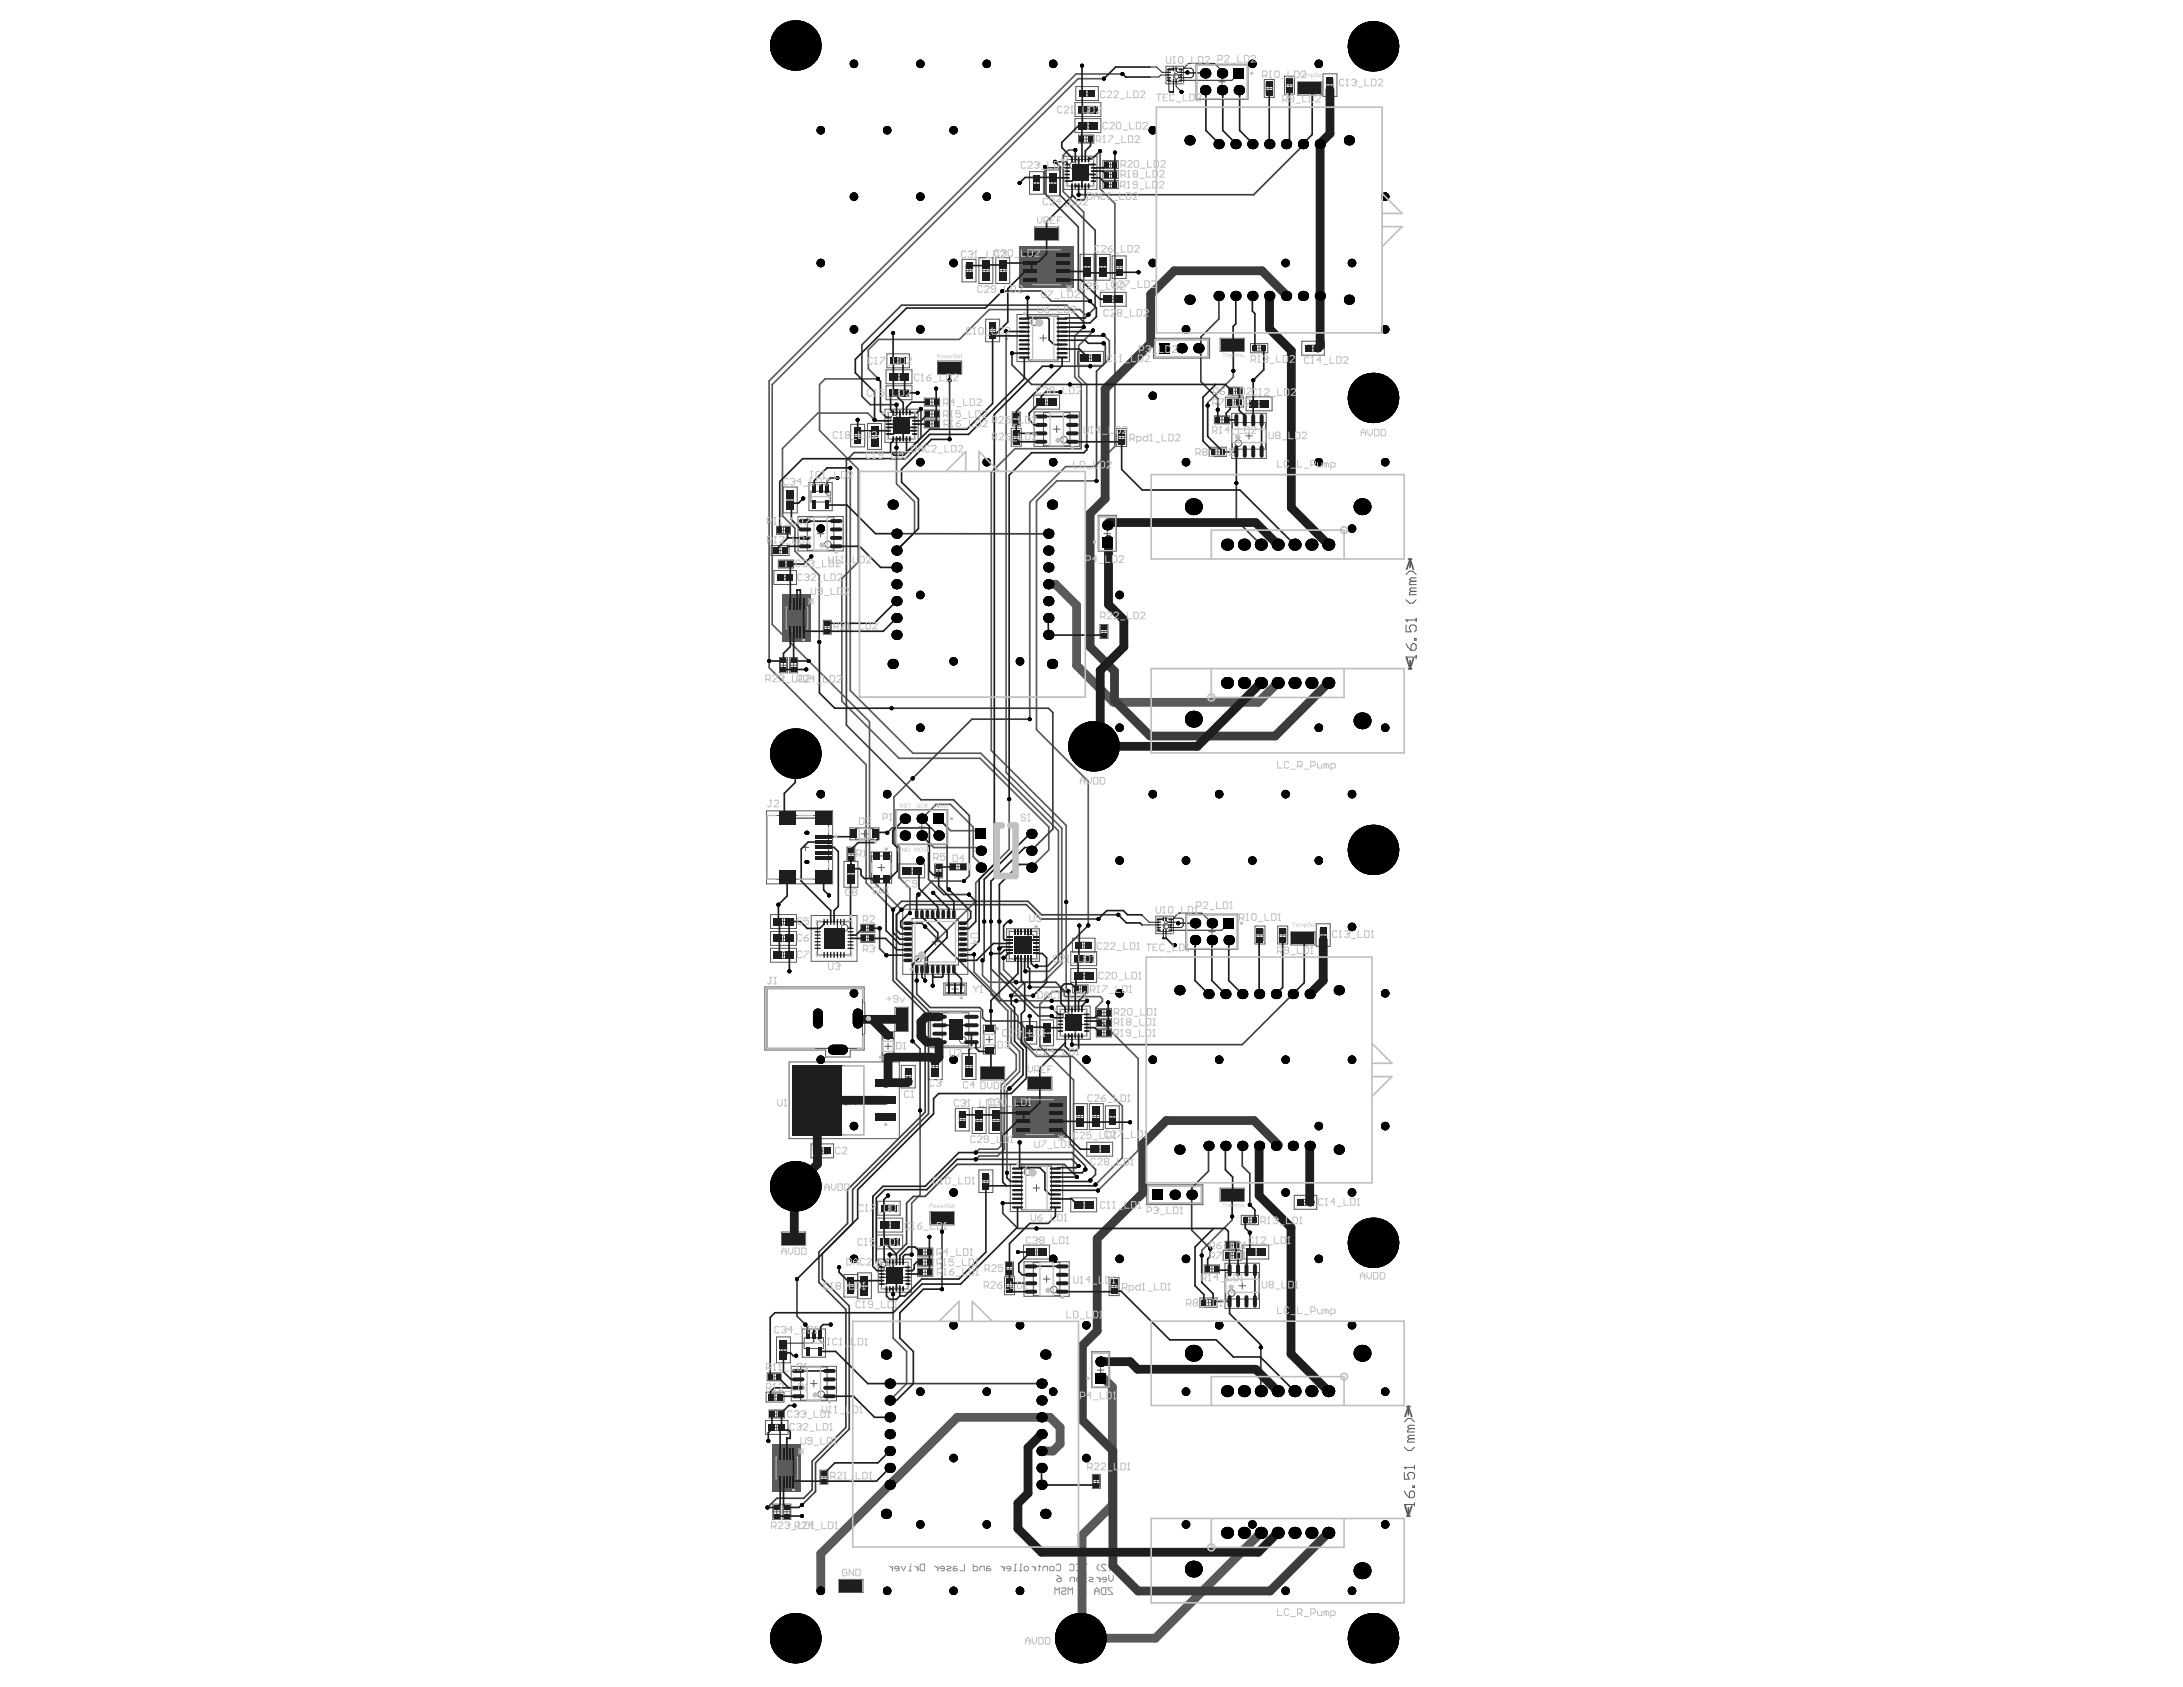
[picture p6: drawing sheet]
<svg xmlns="http://www.w3.org/2000/svg" width="279mm" height="216mm" viewBox="0 0 279 216" stroke-linecap="round" stroke-linejoin="round" font-family="sans-serif">
<path d="M97.9 126.3h12.7v2.1h.1l-.1 6h-1.8v.9h-3.1v-.9h-7.8z" fill="none" stroke="#5a5a5a" stroke-width=".13"/>
<g fill="#5a5a5a">
<path d="M100.8 76.4h2.4v1.2h.3v3h-.3v1.2h-2.4v-1.2h-.3v-3h.3z"/>
<path d="M129.9 140.9h1.3v-.3h3.8v.3h1.2v4.1h-1.2v.3h-3.8v-.3h-1.3z"/>
<path d="M99.5 185.2h2.4v1.2h.3v3h-.3v1.2h-2.4v-1.2h-.3v-3h.3z"/>
<path d="M130.8 32.1h1.2v-.2h3.9v.2h1.2v4.2h-1.2v.2h-3.9v-.2h-1.2z"/>
</g>
<g fill="none" stroke="#5a5a5a" stroke-width=".13">
<path d="M136.1 20h4.3v4.2h-4.3zM137.6 13.1h3.3v1.8h-3.3zM137.6 15.2h3.3v1.8h-3.3zM137.7 11.1h2.9v1.8h-2.9zM138 17.3h2v1h-2zM138.3 17.4h1.5v.8h-1.5zM138.4 11.6h1.5v.8h-1.5zM138.5 13.6h1.5v.8h-1.5zM138.5 15.7h1.5v.8h-1.5zM138.6 17.8h.8M138.8 12h.7M138.8 16.1h.9"/>
<path d="M138.8 14h.9M139 17.4v.8M139.1 11.6v.8M139.2 13.6v.8M139.2 15.7v.8M149.2 8.5h2.3v2.2h-2.3zM149.5 8.7h1.7v1.7h-1.7zM149.9 9.6h.9M150.4 9.2v.8M153.1 8.2h6.6v4.5h-6.6zM153.2 8.3h6.4v4.3h-6.4zM156 10.5h.8"/>
<path d="M156.4 10v.9M161.8 10.2h1.3v2.3h-1.3zM162 11.3h.9M162 10.6h.9v1.5h-.9zM162.4 10.9v.8M164.4 9.7h1.3v2.3h-1.3zM164.6 10.9h.8M164.6 10.2h.8v1.4h-.8zM165 10.5v.8M166.1 10.5h3.1v1.7h-3.1zM166.5 10.9h2.2v.9h-2.2zM169.3 9.4h1.8v2.9h-1.8z"/>
<path d="M169.8 10.9h.8M169.8 10.2h.8v1.4h-.8zM170.2 10.5v.8M123.1 33.2h1.8v2.9h-1.8zM123.6 34.6h.8M123.6 33.9h.8v1.5h-.8zM124 34.3v.7M125.3 33h1.8v3.3h-1.8zM125.8 34.6h.8M125.8 33.9h.8v1.5h-.8zM126.2 34.2v.8M127.4 33h1.8v3.3h-1.8z"/>
<path d="M127.9 34.6h.8M127.9 33.9h.8v1.5h-.8zM128.3 34.2v.8M130.8 32.1h1.2v-.2h3.9v.2h1.2v4.2h-1.2v.2h-3.9v-.2h-1.2zM131.8 22h1.8v2.9h-1.8zM132.3 32.4h-1v.4h1M132.3 33.5h-1v.4h1M132.3 34.5h-1v.4h1M132.3 35.6h-1v.4h1M132.3 32.1h3.3v4.2h-3.3zM132.3 23.4h.7M132.3 22.7h.7v1.4h-.7z"/>
<path d="M132.4 29h3.1v1.7h-3.1zM132.7 23v.8M132.8 29.5h2.3v.8h-2.3zM133.7 36.3a.26 .26 0 0 1 .3-.2 .26 .26 0 0 1 .2 .2M133.9 21.8h1.8v3.3h-1.8zM134.4 23.4h.8M134.4 22.7h.8v1.5h-.8zM134.8 23v.8M134.9 35.4l.7 .7M134.9 35.7h.7M135.2 35.4v.7M135.6 35.4l-.7 .7"/>
<path d="M135.6 32.4h1v.4h-1M135.6 33.5h1v.4h-1M135.6 34.5h1v.4h-1M135.6 35.6h1v.4h-1M136.6 20.4h3.4v3.4h-3.4zM137.8 22.1h.9M138.2 32.5h1.8v3.4h-1.8zM138.3 21.7v.8M138.7 34.2h.8M138.7 33.5h.8v1.4h-.8zM139.1 33.8v.8M140.3 32.5h1.8v3.4h-1.8z"/>
<path d="M140.8 34.2h.8M140.8 33.5h.8v1.4h-.8zM140.8 37.4h3.3v1.8h-3.3zM141.2 20.6h1.9v1h-1.9zM141.2 21.8h1.9v1.1h-1.9zM141.2 23.1h1.9v1h-1.9zM141.2 33.8v.8M141.4 20.7h1.5v.8h-1.5zM141.4 21.9h1.5v.9h-1.5zM141.4 23.2h1.5v.8h-1.5zM141.7 37.9h1.5v.8h-1.5zM141.7 22.3h.8"/>
<path d="M141.7 21.1h.8M141.7 23.6h.8M142.1 38.3h.8M142.1 20.7v.8M142.1 21.9v.9M142.1 23.2v.8M142.3 32.8h1.8v2.8h-1.8zM142.5 37.9v.8M142.9 34.2h.7M142.9 33.5h.7v1.4h-.7zM143.2 33.8v.8M108.9 54.3h1.8v2.9h-1.8z"/>
<path d="M109.4 55.8h.8M109.4 55h.8v1.5h-.8zM109.8 55.4v.7M111 54.2h1.8v3.3h-1.8zM111.5 55.9h.8M111.5 55.1h.8v1.5h-.8zM111.9 55.5v.8M113.3 52.4h4.2v4.2h-4.2zM113.4 47.3h3.3v1.8h-3.3zM113.4 49.4h3.3v1.8h-3.3zM113.5 45.3h2.9v1.8h-2.9zM113.7 52.8h3.4v3.4h-3.4z"/>
<path d="M114.2 45.8h1.5v.8h-1.5zM114.3 47.8h1.5v.8h-1.5zM114.3 49.9h1.5v.8h-1.5zM114.6 46.2h.7M114.7 50.3h.8M114.7 48.2h.8M115 45.8v.8M115 54.5h.8M115.1 47.8v.8M115.1 49.9v.8M115.4 54.1v.8M118.3 51h2v1h-2z"/>
<path d="M118.3 52.5h2v1h-2zM118.3 53.7h2v1.1h-2zM118.5 52.6h1.5v.8h-1.5zM118.5 51.1h1.5v.8h-1.5zM118.5 53.9h1.5v.8h-1.5zM118.9 51.5h.8M118.9 54.3h.8M118.9 53h.8M119.3 51.1v.8M119.3 52.6v.8M119.3 53.9v.8M120 46.2h3.1v1.7h-3.1z"/>
<path d="M120.4 46.6h2.3v.9h-2.3zM126.2 40.9h1.7v2.8h-1.7zM126.7 42.3h.7M126.7 41.6h.7v1.4h-.7zM127 41.9v.8M129.4 54.8h1.3v2.3h-1.3zM129.6 52.7h1v1.8h-1zM129.7 56h.8M129.7 53.6h.8M129.7 52.9h.8v1.4h-.8zM129.7 55.2h.8v1.5h-.8zM130.1 53.2v.8"/>
<path d="M130.1 55.6v.8M130.2 40.2h6.7v6.1h-6.7zM131.6 40.5h3.8v5.6h-3.8zM132.3 50.6h3.3v1.8h-3.3zM132.4 52.7h5.7v4.4h-5.7zM133.1 43.3h.8M133.2 51.1h1.5v.8h-1.5zM133.5 42.8v.9M133.5 51.5h.9M133.5 52.8h3.4v4.2h-3.4zM134 51.1v.8M134.8 54.9h.9"/>
<path d="M135.2 54.5v.8M137.9 45h3.3v1.7h-3.3zM138.8 45.4h1.5v.9h-1.5zM139.2 45.9h.8M139.6 45.4v.9M142.9 54.9h1.3v2.2h-1.3zM143.2 56h.8M143.2 55.3h.8v1.4h-.8zM143.6 55.6v.8M147.6 43.3h7.2v2.5h-7.2zM147.8 43.5h6.8v2.1h-6.8zM154.8 57.2h2.2v1.2h-2.2z"/>
<path d="M155.1 57.5h1.5v.7h-1.5zM155.4 53.2h2v1h-2zM155.5 57.8h.7M155.7 53.3h1.4v.8h-1.4zM155.9 57.5v.7M156 53.7h.8M156.2 43.3h3v1.7h-3zM156.4 53.3v.8M156.6 43.7h2.2v.9h-2.2zM156.9 50.8h2.3v1.3h-2.3zM157.2 49.6h1.8v1h-1.8zM157.3 51.1h1.5v.8h-1.5z"/>
<path d="M157.4 49.7h1.4v.8h-1.4zM157.6 51.5h.8M157.6 52.9h4.5v5.8h-4.5zM157.7 50.1h.8M157.7 54.1h4.3v3.4h-4.3zM158 51.1v.8M158.1 49.7v.8M159.4 55.8h.9M159.5 50.8h3.3v1.8h-3.3zM159.9 55.4v.8M160 44h2.3v1.2h-2.3zM160.4 51.3h1.5v.8h-1.5z"/>
<path d="M160.4 44.2h1.5v.7h-1.5zM160.7 51.7h.9M160.8 44.6h.7M161.2 44.2v.7M161.2 51.3v.8M166.6 43.7h2.9v1.8h-2.9zM167.3 44.2h1.5v.7h-1.5zM167.7 44.6h.7M168.1 44.2v.7M98.7 69.8h2.3v1.3h-2.3zM99 73h2.9v1.8h-2.9zM99.1 70.1h1.5v.8h-1.5z"/>
<path d="M99.4 67.4h1.8v1h-1.8zM99.4 70.5h.8M99.6 67.5h1.4v.8h-1.4zM99.6 71.7h2v1h-2zM99.8 73.5h1.4v.8h-1.4zM99.8 70.1v.8M99.9 71.8h1.4v.8h-1.4zM99.9 67.9h.8M100.1 73.9h.8M100.2 72.2h.8M100.2 62.3h1.8v3.3h-1.8zM100.3 67.5v.8"/>
<path d="M100.5 73.5v.8M100.6 71.8v.8M100.7 77.8h2.6v2.6h-2.6zM100.7 63.2h.8v1.5h-.8zM100.7 64h.8M100.8 76.4h2.4v1.2h.3v3h-.3v1.2h-2.4v-1.2h-.3v-3h.3zM101 77.8v-.9h.3v.9M101.1 63.6v.8M101.4 77.8v-.9h.3v.9M101.9 77.8v-.9h.2v.9M102.1 66.1h5.8v4.4h-5.8zM102.3 77.8v-.9h.3v.9"/>
<path d="M102.3 77.9l.7 .7M102.3 78.2h.7M102.7 77.9v.7M102.7 77.8v-.9h.3v.9M103 77.9l-.7 .7M103.3 78.8a.26 .26 0 0 0-.3 .3 .26 .26 0 0 0 .3 .2M103.3 66.2h3.4v4.2h-3.4zM103.5 61.7h3v3.7h-3zM103.8 62.9h2.5v1.3h-2.5zM104.6 68.3h.9M105 67.9v.8M105.4 79.4h1v1.8h-1z"/>
<path d="M105.5 62.9l.8 .8M105.5 79.6h.8v1.4h-.8zM105.9 79.9v.8M140.6 65.9h2.3v4.6h-2.3zM140.6 66.1h2.2v4.4h-2.2zM140.8 79.9h1v1.8h-1zM141.3 68.3h.8M141.7 67.9v.8M99.8 84.2h1v1.9h-1zM99.9 84.4h.8v1.5h-.8zM99.9 85.1h.8M100.3 84.7v.8"/>
<path d="M101 80.4v.9h.3v-.9M101.1 84.2h1v1.9h-1zM101.2 84.4h.8v1.5h-.8zM101.2 85.1h.8M101.4 80.4v.9h.3v-.9M101.6 84.7v.8M101.9 80.4v.9h.2v-.9M102.3 80.4v.9h.3v-.9M102.7 80.4v.9h.3v-.9M105.5 80.3h.8M140.9 80.1h.8v1.4h-.8zM140.9 80.8h.8"/>
<path d="M141.3 80.4v.8M98.1 103.8h8.5v9.3h-8.5zM98.2 104.4h7.8v8.1h-7.8zM98.6 117h3.3v1.8h-3.3zM98.6 119.2h3.3v1.8h-3.3zM99.5 117.5h1.5v.8h-1.5zM99.5 119.7h1.5v.8h-1.5zM99.9 117.9h.8M100.3 117.5v.8M100.3 119.7v.8M102.7 108.4h.8M103.1 108v.9"/>
<path d="M103.8 117.2h5.9v5.8h-5.9zM104.6 118h4.3v4.2h-4.3zM106.8 119.7v.8M108 110.2h1.8v3.4h-1.8zM108.4 108.4h1v1.8h-1zM108.5 111.9h.8M108.5 111.2h.8v1.4h-.8zM108.5 109.3h.8M108.5 108.6h.8v1.4h-.8zM108.8 106h3.7v1.5h-3.7zM108.9 108.9v.8M108.9 111.5v.8"/>
<path d="M109.5 106h2.3v1.4h-2.3zM110.2 118.3h1.8v1h-1.8zM110.2 119.6h1.8v1h-1.8zM110.2 106.7h.9M110.4 118.4h1.4v.8h-1.4zM110.4 119.7h1.4v.8h-1.4zM110.6 106.3v.8M110.7 118.8h.8M111.1 118.4v.8M111.1 119.7v.8M111.5 109h2.6v4h-2.6zM111.6 109.5h2.4v3h-2.4z"/>
<path d="M112.4 111h.8M112.8 110.6v.9M114.7 103.6h6.6v4.5h-6.6zM114.7 103.7h6.5v4.3h-6.5zM115 110.6h3.3v1.8h-3.3zM115.5 116.4h8.4v8.3h-8.4zM115.9 111.1h1.5v.8h-1.5zM116.3 111.5h.8M116.7 111.1v.8M116.7 117.6h6v5.9h-6zM117.6 105.9h.8M118 105.4v.9"/>
<path d="M119.6 110.6h1v1.8h-1zM119.7 111.5h.8M119.7 110.8h.8v1.4h-.8zM120.1 111.1v.8M121.6 110.5h2.1v.8h-2.1zM121.9 110.6h1.4v.7h-1.4zM122.4 110.9h.4M122.6 110.7v.4M128.8 118.9h4.2v4.2h-4.2zM129.2 119.2h3.5v3.5h-3.5zM147.9 117.2h2.3v2.3h-2.3zM148.2 117.5h1.7v1.7h-1.7z"/>
<path d="M148.6 118.4h.9M149.1 117.9v.9M151.8 117h6.6v4.5h-6.6zM151.9 117.1h6.4v4.3h-6.4zM154.7 119.2h.8M155.1 118.8v.9M160.6 118.5h1.3v2.3h-1.3zM160.9 119.7h.8M160.9 118.9h.8v1.5h-.8zM161.3 119.3v.8M163.5 118.5h1.3v2.3h-1.3zM163.8 119.7h.8"/>
<path d="M163.8 118.9h.8v1.5h-.8zM164.2 119.3v.8M165.2 119.3h3.1v1.6h-3.1zM165.6 119.7h2.3v.8h-2.3zM168.5 118.2h1.8v2.9h-1.8zM169 119.7h.7M169 118.9h.7v1.5h-.7zM169.4 119.3v.7M98.6 121.4h3.3v1.7h-3.3zM99.5 121.8h1.5v.9h-1.5zM99.9 122.3h.8M99.9 120.1h.8"/>
<path d="M100.3 121.8v.9M101 135.9h14.1v9.8h-14.1zM103 136.4h7.6v8.8h-7.6zM106.3 120.1h.9M110.7 120.1h.8M112.9 132h1.5v3.8h-1.5zM113 132.8h1.3v2.3h-1.3zM113.2 133.9h.9M113.7 133.5v.8M114.5 128.9h1.7v3.1h-1.7zM115 129.3h.8v2.3h-.8zM115.4 136.3h1.7v2.9h-1.7z"/>
<path d="M115.9 137.8h.7M115.9 137.1h.7v1.4h-.7zM116.3 137.4v.8M118.8 134.8h1.8v3.4h-1.8zM119.1 129.4h6.4v4.7h-6.4zM119.3 120.5h.8M119.3 135.8h.8v1.4h-.8zM119.3 136.5h.8M119.7 120.1v.9M119.7 136.1v.8M120.6 129.6h3.4v4.3h-3.4zM120.8 125.8h2.9v1.5h-2.9z"/>
<path d="M120.9 126h2.7v1.1h-2.7zM121 126.1h2.5v.9h-2.5zM121.8 126.6h.9M121.9 131.7h.8M122.2 126.1v.9M122.3 131.3v.9M123.1 134.8h1.8v3.4h-1.8zM123.6 135.8h.8v1.4h-.8zM123.6 136.5h.8M124 136.1v.8M125.5 136.5h3.1v1.7h-3.1zM125.8 131.2h1.6v3.7h-1.6z"/>
<path d="M125.9 136.9h2.3v.9h-2.3zM125.9 131.9h1.4v2.3h-1.4zM126.2 133h.8M126.6 132.6v.9M130.5 121h.9M130.9 130.7h1.8v2.9h-1.8zM130.9 120.5v.9M131.4 132.2h.8M131.4 131.5h.8v1.4h-.8zM131.5 137.8h3.1v1.7h-3.1zM131.8 131.8v.8M132 138.2h2.2v.9h-2.2z"/>
<path d="M133.1 130.5h1.7v3.3h-1.7zM133.5 132.2h.9M133.5 131.4h.9v1.5h-.9zM134 131.8v.8M135.3 128.8h4.2v4.2h-4.2zM135.7 129.2h3.4v3.4h-3.4zM137 130.9h.8M137 121.8h3.4v1.8h-3.4zM137 124h3.4v1.7h-3.4zM137.3 120.1h2.8v1.8h-2.8zM137.3 126.1h1.9v1h-1.9zM137.4 130.5v.8"/>
<path d="M137.5 126.2h1.5v.8h-1.5zM137.9 126.6h.8M138 122.3h1.4v.8h-1.4zM138 124.4h1.4v.9h-1.4zM138 120.6h1.4v.7h-1.4zM138.3 126.2v.8M138.3 124.8h.8M138.3 122.7h.8M138.3 121h.8M138.7 120.6v.7M138.7 122.3v.8M138.7 124.4v.9"/>
<path d="M140.3 129.1h2v1h-2zM140.3 130.4h2v1h-2zM140.3 131.7h2v1h-2zM140.5 129.2h1.5v.8h-1.5zM140.5 130.5h1.5v.8h-1.5zM140.5 131.8h1.5v.8h-1.5zM140.9 132.2h.8M140.9 130.9h.8M140.9 129.6h.8M141.3 129.2v.8M141.3 130.5v.8M141.3 131.8v.8"/>
<path d="M100 157.7h3.1v1.7h-3.1zM100.5 158.1h2.2v.8h-2.2zM103.8 146.4h2.9v1.8h-2.9zM104.5 146.9h1.5v.8h-1.5zM104.9 147.3h.7M105.2 146.9v.8M107.6 140.8h.9M108 140.4v.8M112.2 155.9h3.3v1.8h-3.3zM112.2 158.1h3.3v1.7h-3.3zM112.3 153.7h2.9v1.8h-2.9zM113 154.2h1.5v.8h-1.5z"/>
<path d="M113.1 158.5h1.5v.9h-1.5zM113.1 156.4h1.5v.8h-1.5zM113.4 154.6h.8M113.5 158.9h.8M113.5 156.8h.8M113.8 154.2v.8M113.9 156.4v.8M113.9 158.5v.9M117.4 159.7h2v1h-2zM117.7 159.8h1.5v.8h-1.5zM118.4 159.8v.8M119 155.1h3.1v1.7h-3.1z"/>
<path d="M119.5 155.5h2.2v.9h-2.2zM122.3 141.9h1.8v2.8h-1.8zM122.8 143.3h.7M122.8 142.6h.7v1.4h-.7zM123.2 142.9v.8M124.4 141.7h1.8v3.4h-1.8zM124.9 143.4h.8M124.9 142.7h.8v1.4h-.8zM125.3 149.7h1.8v2.9h-1.8zM125.3 143v.8M125.8 151.2h.8M125.8 150.5h.8v1.4h-.8z"/>
<path d="M126.2 150.8v.8M126.6 141.7h1.8v3.4h-1.8zM127.1 143.4h.8M127.1 142.7h.8v1.4h-.8zM127.5 143v.8M129.3 149h6.7v6.1h-6.7zM129.9 140.9h1.3v-.3h3.8v.3h1.2v4.1h-1.2v.3h-3.8v-.3h-1.3zM130.7 149.2h3.9v5.6h-3.9zM131 159.3h3.3v1.8h-3.3zM131.4 141.1h-.9v.5h.9M131.4 142.2h-.9v.4h.9M131.4 143.3h-.9v.4h.9"/>
<path d="M131.4 144.4h-.9v.4h.9M131.4 140.8h3.4v4.3h-3.4zM131.9 159.8h1.5v.8h-1.5zM132.2 152h.9M132.7 151.6v.9M132.7 159.8v.8M132.8 145.1a.26 .26 0 0 1 .3-.3 .26 .26 0 0 1 .2 .3M134 144.1l.7 .8M134 144.5h.7M134.4 144.1v.8M134.7 144.1l-.7 .8M134.8 141.1h.9v.5h-.9"/>
<path d="M134.8 142.2h.9v.4h-.9M134.8 143.3h.9v.4h-.9M134.8 144.4h.9v.4h-.9M137 153.3h3.4v1.8h-3.4zM137.4 141.2h1.8v3.4h-1.8zM137.9 142.9h.8M137.9 142.2h.8v1.4h-.8zM138 153.8h1.4v.8h-1.4zM138.3 142.5v.8M138.3 154.2h.8M138.7 153.8v.8M139.1 146.2h3.3v1.8h-3.3z"/>
<path d="M139.4 141.2h1.8v3.4h-1.8zM139.9 142.9h.8M139.9 142.2h.8v1.4h-.8zM140 146.7h1.5v.8h-1.5zM140.3 142.5v.8M140.3 147.1h.9M140.8 146.7v.8M141.5 141.5h1.8v2.9h-1.8zM142 143h.7M142 142.3h.7v1.4h-.7zM142.4 142.6v.8M146.8 151.6h7.2v2.6h-7.2z"/>
<path d="M147 151.8h6.8v2.2h-6.8zM156.2 152.1h3v1.6h-3zM156.6 152.5h2.2v.8h-2.2zM156.8 158.9h1.8v1h-1.8zM157 159h1.4v.8h-1.4zM157.3 159.4h.8M157.7 159v.8M158.9 155.5h2.2v1.2h-2.2zM159.1 159.3h3.3v1.8h-3.3zM159.2 155.8h1.5v.7h-1.5zM159.6 156.1h.7M160 155.8v.7"/>
<path d="M160 159.8h1.5v.8h-1.5zM160.7 159.8v.8M165.6 153h2.9v1.8h-2.9zM166.4 153.5h1.4v.8h-1.4zM166.7 153.9h.8M167.1 153.5v.8M98 178.2h2.3v1.2h-2.3zM98.2 175.7h1.8v1h-1.8zM98.4 175.8h1.4v.8h-1.4zM98.5 178.4h1.4v.8h-1.4zM98.7 176.2h.8M98.8 178.8h.8"/>
<path d="M99.1 175.8v.8M99.2 178.4v.8M99.4 171.1h1.8v3.3h-1.8zM99.9 172h.8v1.5h-.8zM99.9 172.8h.8M100.3 172.3v.9M101.3 174.9h5.8v4.4h-5.8zM102.5 174.9h3.4v4.3h-3.4zM102.7 170.1h2.9v3.6h-2.9zM102.9 171.2h2.5v1.4h-2.5zM103.7 177.1h.9M104.2 176.6v.9"/>
<path d="M104.6 171.2l.8 .8M108 163.1h1.8v2.9h-1.8zM108.5 164.6h.8M108.5 163.8h.8v1.5h-.8zM108.9 164.2v.7M109.7 162.9h1.8v3.3h-1.8zM110.2 163.8h.8v1.5h-.8zM110.2 164.6h.8M110.6 164.1v.9M112.4 161.1h4.2v4.3h-4.2zM112.8 161.6h3.4v3.4h-3.4zM114.1 163.3h.8"/>
<path d="M114.5 162.8v.9M117.4 161h2v1h-2zM117.4 162.3h2v1h-2zM117.7 161.1h1.5v.8h-1.5zM117.7 162.4h1.5v.8h-1.5zM118 162.8h.8M118 160.2h.8M118 161.5h.8M118.4 161.1v.8M118.4 162.4v.8M128.6 163.4h1.2v2.3h-1.2zM128.7 161.5h1v1.8h-1z"/>
<path d="M128.8 164.6h.8M128.8 162.4h.8M128.8 161.7h.8v1.4h-.8zM128.8 163.8h.8v1.5h-.8zM129.2 162v.8M129.2 164.2v.8M131.1 161.5h5.7v4.4h-5.7zM132.3 160.2h.8M132.3 161.6h3.4v4.2h-3.4zM133.5 163.7h.9M134 163.3v.8M139.7 173h2.3v4.6h-2.3z"/>
<path d="M139.8 173.2h2.1v4.3h-2.1zM140.4 175.3h.9M140.9 174.9v.9M142 163.5h1.2v2.3h-1.2zM142.2 164.7h.8M142.2 163.9h.8v1.5h-.8zM142.6 164.3v.8M153.6 166.1h2.2v1.2h-2.2zM154 166.3h1.4v.8h-1.4zM154.1 161.9h2v1h-2zM154.3 166.7h.8M154.4 162h1.5v.8h-1.5z"/>
<path d="M154.7 166.3v.8M154.7 162.4h.8M155.1 162v.8M156.6 160h2.2v1.3h-2.2zM156.8 161.7h4.4v5.7h-4.4zM156.9 162.9h4.2v3.4h-4.2zM157 160.3h1.4v.8h-1.4zM157.3 160.7h.8M157.7 160.3v.8M158.6 164.6h.8M159 164.1v.9M160.3 160.2h.8"/>
<path d="M98 181.8h2.9v1.8h-2.9zM98.4 180.4h2v1.1h-2zM98.7 180.5h1.5v.9h-1.5zM98.7 182.3h1.4v.8h-1.4zM98.9 192.5h1v1.9h-1zM99 181h.8M99 193.5h.8M99 192.7h.8v1.5h-.8zM99 182.7h.8M99.4 180.5v.9M99.4 182.3v.8M99.4 193.1v.8"/>
<path d="M99.4 186.6h2.6v2.5h-2.6zM99.5 185.2h2.4v1.2h.3v3h-.3v1.2h-2.4v-1.2h-.3v-3h.3zM99.7 186.6v-.9h.3v.9M99.7 189.1v.9h.3v-.9M100.1 189.1v.9h.3v-.9M100.1 186.6v-.9h.3v.9M100.2 192.5h1v1.9h-1zM100.3 193.5h.8M100.3 192.7h.8v1.5h-.8zM100.6 186.6v-.9h.2v.9M100.6 189.1v.9h.2v-.9M100.7 193.1v.8"/>
<path d="M101 186.6v-.9h.3v.9M101 189.1v.9h.3v-.9M101 186.6l.7 .8M101 187h.7M101.4 186.6v.8M101.4 189.1v.9h.3v-.9M101.4 186.6v-.9h.3v.9M101.7 186.6l-.7 .8M102 187.6a.26 .26 0 0 0-.3 .3 .26 .26 0 0 0 .3 .2M104.9 188.2h1.1v1.7h-1.1zM105.1 189h.8M105.1 188.3h.8v1.4h-.8z"/>
<path d="M105.5 188.6v.9M139.8 188.7h1v1.8h-1zM139.9 189.6h.8M139.9 188.9h.8v1.4h-.8zM140.3 189.2v.8M107.4 202.1h3.1v1.7h-3.1zM107.8 202.5h2.2v.9h-2.2z"/>
<circle cx="150.5" cy="9.8" r=".34"/>
<circle cx="137.3" cy="21.2" r=".42"/>
<circle cx="114.5" cy="53.6" r=".42"/>
<circle cx="132.4" cy="41.2" r=".42"/>
<circle cx="136.2" cy="56.3" r=".42"/>
<circle cx="158.5" cy="56.7" r=".42"/>
<circle cx="106" cy="69.7" r=".42"/>
<circle cx="108.1" cy="118.7" r=".42"/>
<circle cx="131.9" cy="120" r=".42"/>
<circle cx="149.2" cy="118.5" r=".34"/>
<circle cx="117.5" cy="122.7" r=".42"/>
<circle cx="123.2" cy="133.1" r=".42"/>
<circle cx="136.5" cy="130" r=".42"/>
<circle cx="131.5" cy="150" r=".42"/>
<circle cx="105.1" cy="178.4" r=".42"/>
<circle cx="113.6" cy="162.3" r=".42"/>
<circle cx="134.9" cy="165" r=".42"/>
<circle cx="157.6" cy="165.5" r=".42"/>
</g>
<g fill="#5a5a5a">
<path d="M98.9 184.8h3.6v6.1h-3.6z"/>
<path d="M100.2 76.1h3.6v6h-3.6z"/>
<path d="M130.5 31.5h6.9v5.4h-6.9z"/>
<path d="M129.6 140.3h7v5.3h-7z"/>
</g>
<g fill="none" stroke="#5a5a5a" stroke-width=".13">
<path d="M180 79.3h.1M180 80v.9h.6l-.2-.5v-.2l.2-.2h.4l.3 .2v.4l-.3 .3M180 79.3h1.3M180 79.3l.2 .3M180 76.8l.4 .4h.4l.5-.4M180 73.5l.4-.4h.4l.5 .4M180.6 74.4l-.2 .2v.2h.9M180.6 75.7l-.2 .2v.2h.9M180.6 75.7h.7M180.6 74.4h.7M181.3 79.1v.5M181.3 75.2h-.7l-.2 .3 .2 .2"/>
<path d="M181.3 74h-.7l-.2 .2 .2 .2M180 84.1h.1M180 84.1h1.3M180 84.1l.2 .2M180 82.4l.2 .4 .4 .4M180.6 82.6l.2-.2h.2l.3 .2v.4l-.3 .2h-.4zM181 81.7h.3v.2h-.3zM181.3 83.9v.4M98.1 126.5h12.3v7.7h-12.3zM104.3 129.7h.8v1.3h-.8zM106.6 133.9h1.3v.9h-1.3zM109.4 129.7h.8v1.3h-.8z"/>
<path d="M108.1 140.4h.3M108.3 141.4h.1M108.3 140.4v1M108.4 141.2l-.1 .2M108.8 141.4v-.8l.1-.2h.4l.2 .2v.8M179.7 192.5h.1M179.7 187.8h.1M179.7 188.4v.9h.7l-.2-.4v-.2l.2-.3h.4l.2 .3v.4l-.2 .2M179.7 192.5h1.3M179.7 192.5l.3 .3M179.7 190.8l.3 .4 .4 .5M179.7 187.8h1.3"/>
<path d="M179.7 187.8l.3 .2M179.7 185.2l.5 .4h.4l.4-.4M179.7 182l.5-.5h.4l.4 .5M180.4 191l.2-.2h.2l.2 .2v.5l-.2 .2h-.4zM180.4 182.8l-.2 .2v.3h.8M180.4 184.1l-.2 .2v.3h.8M180.4 184.1h.6M180.4 182.8h.6M180.8 190.2h.2v.2h-.2zM181 187.6v.4M181 192.3v.5M181 183.7h-.6l-.2 .2 .2 .2"/>
<path d="M181 182.4h-.6l-.2 .2 .2 .2"/>
</g>
<g fill="none" stroke="#5a5a5a" stroke-width=".22">
<path d="M136.1 19.9v4.6M136.8 19.2h.8M138.7 27.1v14.8M105.6 48.5l-.7 .7v5.9M128.8 43.4h.1M128.8 42.4v56.5M154.6 51.5v.4M157.9 47.5v.8M107.7 74v15.7M109.8 60v11.9M180.3 71.6h.4M180.5 71.6v1"/>
<path d="M180.5 71.6l.4 1.3M180.5 71.6l-.5 1.3M180 84.3l.5 1.3M180.3 85.6h.4M180.5 84.5v1.1M180.9 84.3l-.4 1.3M118.1 104.4h.3M124.6 105.9v3.7l1 1M134.2 105.8v3M135.9 106v17.3M126.8 122v5.2M128.1 138.9v7.7"/>
<path d="M128.6 139.1v8M129 129.4v4.5M129.4 129.2v4.3M130.1 135v1.9M130.5 134.6v2.5M136.8 126.8v.1M137.4 138.2v11.9l.4 .4v.1M125.3 147.1l-.4 .4M125.3 147.9l-.4 .5M157.7 155.7v.4M179.8 192.7l.5 1.3M180 194h.5"/>
<path d="M180 180h.5M180.3 180v1.1M180.3 193v1M180.3 180l.4 1.3M180.3 180l-.5 1.3M180.7 192.7l-.4 1.3"/>
</g>
<g fill="none" stroke="#8c8c8c" stroke-width=".13">
<path d="M113.8 200.5h.1l.3 .2M114.2 200.5v.5M115.1 200.7h-.6l.2-.2h.2l.2 .1v.3l-.2 .1h-.2M115.4 200.5l.2 .5 .3-.5M116.4 201h.2M116.5 200.2h.1M116.6 200.5h-.1v.5M117.1 200.5h.1l.3 .2M117.5 200.5v.5M117.8 200.3l.1-.1h.4v.8h-.4l-.1-.1zM119.6 200.5h.1l.3 .2M120 200.5v.5"/>
<path d="M120.9 200.7h-.6l.2-.2h.2l.2 .1v.3l-.2 .1h-.2M121.2 200.5h.4l.1 .1-.1 .1h-.3l-.1 .2 .1 .1h.4M122.4 200.5h-.2l-.2 .1v.4h.4l.2-.1-.2-.2h-.4M123.4 200.2v.8h-.5M124.6 200.2v.8h.4l.1-.1v-.3l-.1-.1h-.4M125.4 201v-.4l.2-.1h.4v.5M126.7 200.5h-.3l-.1 .1v.4h.4l.1-.1-.1-.2h-.4M128.1 200.5h.1l.3 .2M128.5 200.5v.5M129.4 200.7h-.6l.2-.2h.2l.2 .1v.3l-.2 .1h-.2M129.8 201h.3M130.1 200.2h-.2v.8"/>
<path d="M130.5 201h.3M130.8 200.2h-.1v.8M131.1 200.6l.1-.1h.3l.1 .1v.3l-.1 .1h-.3l-.1-.1zM132.1 200.5h.1l.3 .2M132.5 200.5v.5M132.9 200.5h.3M133.1 200.3v.6l-.2 .1M133.5 201v-.4l.1-.1h.5v.5M134.3 200.6l.2-.1h.3l.1 .1v.3l-.1 .1h-.3l-.2-.1zM135 204v-.8l.3 .3 .3-.3v.8M135.2 200.3l.1-.1h.3l.2 .1v.6l-.2 .1h-.3l-.1-.1M135.3 202.1l.1-.1h.4v.3l-.1 .1h-.3z"/>
<path d="M135.3 201.6l.5 .4M135.9 203.3l.1-.1h.3l.1 .3-.1 .1h-.3l-.1 .3 .1 .1h.3l.1-.1M136.7 204v-.8l.3 .3 .3-.3v.8M136.9 200.3l.1-.1h.3l.2 .1v.6l-.2 .1h-.3l-.1-.1M137 202.4v-.4l.1-.1h.4v.5M137.7 200.2h.6v.8h-.6M137.8 202l.1-.1h.3l.2 .1v.3l-.2 .1h-.3l-.1-.1zM138 200.6h.3M138.4 203.6l.1 .2M138.5 203.5h.1M138.5 203.5l.2-.3h.1l.2 .1-.2 .3M138.5 203.9l-.1 .1"/>
<path d="M138.5 203.8v.1M138.5 203.5l.2 .1M138.6 200.2h.5M138.7 203.6h.1M138.7 203.6l-.2 .2M138.8 202.4h.3M138.8 203.6l.2 .3-.2 .1-.3-.1M138.9 200.2v.8M138.9 201.6h.1M139.1 201.9h-.2v.5M139.4 201.9h.4l.1 .1-.1 .1h-.3l-.1 .2 .1 .1h.4M140.1 204v-.5l.3-.3 .3 .3v.5"/>
<path d="M140.1 203.6h.6M140.4 201.9h.1l.3 .2M140.7 200.2l-.3 .3v.2l.3 .3M140.8 201.9v.5M141 203.3l.1-.1h.4v.8h-.4l-.1-.1zM141.6 200.3l-.2-.1h-.3l-.1 .1v.2l.6 .5h-.6M141.6 202.1h-.5l.1-.2h.3l.1 .1v.3l-.1 .1h-.3M141.9 201.6v.5l.3 .3 .3-.3v-.5M142 200.2l.3 .3v.2l-.3 .3M142.4 203.2h-.6v.1l.6 .6v.1h-.6"/>
</g>
<path d="M142.4 177.5v15.1M135.7 182.7v2.1M161.5 196l-.1 .2" fill="none" stroke="#5a5a5a" stroke-width="1.1"/>
<circle cx="113.9" cy="190" r=".56" fill="#5a5a5a"/>
<g fill="none" stroke="#5a5a5a" stroke-width=".22">
<path d="M136.8 19.2l-.7 .7M140.8 19.3v4.9l1.9 1.9v31l-2.6 2.6h-3.7l-4.6 4.6v27.7M141.3 10.1h-3.3l-39.2 39.1v30.7l12.5 12.5v19.9l4.1 4.1M143.6 9.5h-5.9l-39.3 39.2v36.8l12.5 12.4v15.1l3.4 3.4M136.1 24.5l2.6 2.6M104.9 55.1l4.9 4.9M108.8 59.9v28.5l8.1 8h8.6l10 9.9v16.8l-1.2 1.2h-3M111.9 53.7l-.8-.8h-6.4l-4.6 4.5v8.6l1.6 1.6v2.9l3.2 3.1v8.6M114.7 57.3v4.6l2.3 2.3v3.9l-2.3 2.4M138.7 41.9l-1.1 1.1v5.3l.8 .8v8.3h-8.5l-3 3.1v35.6l9.6 9.5v20.9l.3 .3M139.3 40.3h-.4l-.7-.7h-11.6l-3.8 3.8h-10.3l-1.4 1.4v2.4l1.3 1.3h-6.8M139.9 42.3v.1l-1.8 1.8v4l1 1v7.9"/>
<path d="M141.2 43.9h.1M141.2 42.9l.8 .7v2.3l-1 1h-1.5M157.9 48.3l-3.3 3.2M109.8 71.9l-2.1 2.1M140.3 61.5h-5.1l-2.5 2.6v29.3l6.6 6.6v18.4M107.7 89.7l7.4 7.3h10.3l8.8 8.8M116.8 99.6l-2.4 2.4v5.7l.7 .7v4l1.4 1.3v3.2M128.8 98.9l7.1 7.1M118.1 106.5v.6l1.4 1.4h6.4M118.4 104.4l1.4-1.5h1.8l3 3M120.3 104.4v.5l1.4 1.4h4.2M123.4 112.8h-4.1l-1.8 1.7"/>
<path d="M129.2 102.3v6.4l-4.3 4.3v2.3l-6.5 6.5v3.7M134.2 108.8l-1.8 1.8M124.7 122.1v2.3l5.6 5.6v2.8l2.4 2.4h4.6l6.3 6.3v6.7l-3.4 3.4M126.8 127.2l2.2 2.2M127.9 121.4v6.2M128.4 122.6v1.5l1.7 1.6h-3.5l-.9-.9v-1.9M129 133.9l1.1 1.1M129.2 139.3l-.3 .3v10.5M129.4 133.5l1.1 1.1M130.1 136.9l-2 2M130.1 128.1h4.5M130.5 137.1l-1.9 2"/>
<path d="M131.8 126.3h3.9l.5 .6v.5l.1 .1h4.5l.3 .3v.3l-.8 .9v1.1l5.4 5.4v11.7l-5.2 5.2M135.9 123.3l-2.4 2.4h-2.4l-1.7 1.7h2.8M136.8 126.9h-2.1l-1.6 1.6v5.4l4.3 4.3M117.8 142.1v10.8l-1.1 1.1v6.6M128.1 146.6l-.4 .5h-2.4M128.6 147.1l-.9 .8h-2.4M157.7 156.1l-3.9 3.9v.7M114.3 165.6v5.6l1.7 1.8v4.1l-2.1 2.1"/>
</g>
<path d="M134.2 74.8h.9l2.7 2.7v7.7l4.7 4.7h18.5l2.5-2.5h.2M141.1 176.2l1.3 1.3M135.7 184.8l-.9 .9h-1.5M135.7 182.7l-1.3-1.3h-11.9l-17.5 17.4v4.8M142.4 192.6l-3.9 3.9v12.9l-.2 .3h9.6l13.5-13.5" fill="none" stroke="#5a5a5a" stroke-width="1.1"/>
<g fill="#000">
<circle cx="101.8" cy="5.8" r="3.2"/>
<circle cx="105" cy="16.7" r=".54"/>
<circle cx="109.3" cy="8.2" r=".54"/>
<circle cx="113.5" cy="16.7" r=".54"/>
<circle cx="117.8" cy="8.2" r=".54"/>
<circle cx="122" cy="16.7" r=".54"/>
<circle cx="126.3" cy="8.2" r=".54"/>
<circle cx="134.8" cy="8.2" r=".54"/>
<circle cx="137.6" cy="19.2" r=".26"/>
<circle cx="138.5" cy="8.4" r=".26"/>
<circle cx="140.8" cy="19.3" r=".26"/>
<circle cx="141.3" cy="10.1" r=".26"/>
<circle cx="142.7" cy="19.5" r=".26"/>
<circle cx="143.6" cy="9.5" r=".26"/>
<circle cx="147.5" cy="16.7" r=".54"/>
<circle cx="151.2" cy="11.8" r=".26"/>
<circle cx="152" cy="9.3" r=".26"/>
<circle cx="152.3" cy="18" r=".65"/>
<circle cx="154.2" cy="9.4" r=".66"/>
<circle cx="154.2" cy="11.5" r=".66"/>
<circle cx="156" cy="18.4" r=".64"/>
<circle cx="156.4" cy="9.4" r=".66"/>
<circle cx="156.4" cy="11.5" r=".66"/>
<circle cx="158.1" cy="18.4" r=".64"/>
<circle cx="158.6" cy="11.5" r=".66"/>
<circle cx="160.3" cy="18.4" r=".64"/>
<circle cx="160.3" cy="8.2" r=".54"/>
<circle cx="162.4" cy="18.4" r=".64"/>
<circle cx="164.6" cy="18.4" r=".64"/>
<circle cx="166.8" cy="18.4" r=".64"/>
<circle cx="168.8" cy="8.2" r=".54"/>
<circle cx="168.9" cy="18.4" r=".64"/>
<circle cx="172.6" cy="18" r=".65"/>
<circle cx="175.7" cy="5.9" r="3.2"/>
<circle cx="105" cy="33.7" r=".54"/>
<circle cx="109.3" cy="25.2" r=".54"/>
<circle cx="117.8" cy="25.2" r=".54"/>
<circle cx="122" cy="33.7" r=".54"/>
<circle cx="126.3" cy="25.2" r=".54"/>
<circle cx="128.3" cy="37.2" r=".26"/>
<circle cx="130.5" cy="23.4" r=".26"/>
<circle cx="131.5" cy="38.1" r=".26"/>
<circle cx="133.7" cy="21.4" r=".26"/>
<circle cx="135" cy="20.7" r=".26"/>
<circle cx="137.6" cy="22.8" r=".21"/>
<circle cx="137.6" cy="21.5" r=".21"/>
<circle cx="138.1" cy="24.9" r=".26"/>
<circle cx="138.3" cy="22.1" r=".21"/>
<circle cx="138.9" cy="22.8" r=".21"/>
<circle cx="138.9" cy="21.5" r=".21"/>
<circle cx="139.5" cy="38.5" r=".26"/>
<circle cx="145.7" cy="34.8" r=".26"/>
<circle cx="147.5" cy="33.7" r=".54"/>
<circle cx="152.3" cy="38.4" r=".65"/>
<circle cx="156" cy="37.9" r=".64"/>
<circle cx="158.1" cy="37.9" r=".64"/>
<circle cx="160.3" cy="37.9" r=".64"/>
<circle cx="162.4" cy="37.9" r=".64"/>
<circle cx="164.5" cy="33.7" r=".54"/>
<circle cx="164.6" cy="37.9" r=".64"/>
<circle cx="166.8" cy="37.9" r=".64"/>
<circle cx="168.9" cy="37.9" r=".64"/>
<circle cx="172.6" cy="38.4" r=".65"/>
<circle cx="173" cy="33.7" r=".54"/>
<circle cx="177.3" cy="25.2" r=".54"/>
<circle cx="108.8" cy="59.9" r=".26"/>
<circle cx="109.3" cy="42.2" r=".54"/>
<circle cx="109.8" cy="53.7" r=".26"/>
<circle cx="111.9" cy="53.7" r=".26"/>
<circle cx="112.4" cy="48.5" r=".26"/>
<circle cx="114.3" cy="42.6" r=".26"/>
<circle cx="114.7" cy="51.8" r=".26"/>
<circle cx="114.7" cy="57.3" r=".26"/>
<circle cx="114.8" cy="55.1" r=".21"/>
<circle cx="114.8" cy="53.9" r=".21"/>
<circle cx="115.4" cy="54.5" r=".21"/>
<circle cx="116" cy="55.1" r=".21"/>
<circle cx="116" cy="53.9" r=".21"/>
<circle cx="117.4" cy="50.3" r=".26"/>
<circle cx="117.8" cy="42.2" r=".54"/>
<circle cx="117.8" cy="59.1" r=".54"/>
<circle cx="117.9" cy="52.3" r=".26"/>
<circle cx="119.8" cy="49.7" r=".26"/>
<circle cx="121.5" cy="48.7" r=".26"/>
<circle cx="121.5" cy="56.2" r=".26"/>
<circle cx="126.3" cy="59.1" r=".54"/>
<circle cx="128.8" cy="42.4" r=".26"/>
<circle cx="129.5" cy="45.2" r=".26"/>
<circle cx="134.6" cy="46.9" r=".26"/>
<circle cx="134.8" cy="59.1" r=".54"/>
<circle cx="135.7" cy="50.2" r=".26"/>
<circle cx="136.9" cy="49.2" r=".26"/>
<circle cx="138.7" cy="41.9" r=".26"/>
<circle cx="139.1" cy="57.1" r=".26"/>
<circle cx="139.3" cy="40.3" r=".26"/>
<circle cx="139.5" cy="46.9" r=".26"/>
<circle cx="139.9" cy="42.3" r=".26"/>
<circle cx="141.2" cy="42.9" r=".26"/>
<circle cx="141.3" cy="43.9" r=".26"/>
<circle cx="147.5" cy="50.7" r=".54"/>
<circle cx="151.2" cy="44.6" r=".66"/>
<circle cx="151.8" cy="42.2" r=".54"/>
<circle cx="151.8" cy="59.1" r=".54"/>
<circle cx="153.4" cy="44.6" r=".66"/>
<circle cx="154.6" cy="51.9" r=".26"/>
<circle cx="155.9" cy="52.4" r=".26"/>
<circle cx="157.9" cy="47.5" r=".26"/>
<circle cx="160.4" cy="48.7" r=".26"/>
<circle cx="168.8" cy="59.1" r=".54"/>
<circle cx="175.7" cy="50.9" r="3.2"/>
<circle cx="177.3" cy="42.2" r=".54"/>
<circle cx="177.3" cy="59.1" r=".54"/>
<circle cx="102.8" cy="63.8" r=".26"/>
<circle cx="103.8" cy="71.2" r=".26"/>
<circle cx="105" cy="67.6" r=".54"/>
<circle cx="107.2" cy="61.2" r=".26"/>
<circle cx="114.3" cy="64.6" r=".65"/>
<circle cx="114.7" cy="76.9" r=".64"/>
<circle cx="114.7" cy="72.6" r=".64"/>
<circle cx="114.7" cy="68.3" r=".64"/>
<circle cx="114.7" cy="79.1" r=".64"/>
<circle cx="114.7" cy="74.8" r=".64"/>
<circle cx="114.7" cy="70.5" r=".64"/>
<circle cx="117.8" cy="76.1" r=".54"/>
<circle cx="134.2" cy="68.3" r=".64"/>
<circle cx="134.2" cy="72.6" r=".64"/>
<circle cx="134.2" cy="76.9" r=".64"/>
<circle cx="134.2" cy="70.5" r=".64"/>
<circle cx="134.2" cy="79.1" r=".64"/>
<circle cx="134.2" cy="74.8" r=".64"/>
<circle cx="134.7" cy="64.6" r=".65"/>
<circle cx="140.3" cy="61.5" r=".26"/>
<circle cx="141.7" cy="67.2" r=".66"/>
<circle cx="143.3" cy="76.1" r=".54"/>
<circle cx="152.7" cy="64.9" r="1.08"/>
<circle cx="157.1" cy="69.7" r=".76"/>
<circle cx="158.2" cy="61.8" r=".26"/>
<circle cx="159.2" cy="69.7" r=".76"/>
<circle cx="161.4" cy="69.7" r=".76"/>
<circle cx="163.5" cy="69.7" r=".76"/>
<circle cx="165.7" cy="69.7" r=".76"/>
<circle cx="167.8" cy="69.7" r=".76"/>
<circle cx="170" cy="69.7" r=".76"/>
<circle cx="173" cy="67.6" r=".54"/>
<circle cx="174.3" cy="64.9" r="1.08"/>
<circle cx="98.4" cy="84.6" r=".26"/>
<circle cx="101.8" cy="96.4" r="3.2"/>
<circle cx="103.2" cy="85.7" r=".26"/>
<circle cx="103.5" cy="84.6" r=".26"/>
<circle cx="104.9" cy="82.2" r=".26"/>
<circle cx="114.1" cy="90.6" r=".26"/>
<circle cx="114.3" cy="85" r=".65"/>
<circle cx="114.7" cy="81.2" r=".64"/>
<circle cx="116.8" cy="99.6" r=".26"/>
<circle cx="117.8" cy="93.1" r=".54"/>
<circle cx="122" cy="84.6" r=".54"/>
<circle cx="130.5" cy="84.6" r=".54"/>
<circle cx="131.8" cy="92" r=".26"/>
<circle cx="134.2" cy="81.2" r=".64"/>
<circle cx="134.7" cy="85" r=".65"/>
<circle cx="140" cy="95.5" r="3.2"/>
<circle cx="143.3" cy="93.1" r=".54"/>
<circle cx="152.7" cy="92" r="1.08"/>
<circle cx="157.1" cy="87.4" r=".76"/>
<circle cx="159.2" cy="87.4" r=".76"/>
<circle cx="161.4" cy="87.4" r=".76"/>
<circle cx="163.5" cy="87.4" r=".76"/>
<circle cx="165.7" cy="87.4" r=".76"/>
<circle cx="167.8" cy="87.4" r=".76"/>
<circle cx="168.8" cy="93.1" r=".54"/>
<circle cx="170" cy="87.4" r=".76"/>
<circle cx="174.3" cy="92.3" r="1.08"/>
<circle cx="177.3" cy="93.1" r=".54"/>
<circle cx="99.6" cy="115.8" r=".26"/>
<circle cx="103.2" cy="106.6" r=".25"/>
<circle cx="103.2" cy="110.3" r=".25"/>
<circle cx="105" cy="101.6" r=".54"/>
<circle cx="105.8" cy="119.2" r=".21"/>
<circle cx="106.1" cy="114.6" r=".26"/>
<circle cx="106.8" cy="119.2" r=".21"/>
<circle cx="107.7" cy="119.2" r=".21"/>
<circle cx="112.6" cy="118.8" r=".26"/>
<circle cx="113.5" cy="101.6" r=".54"/>
<circle cx="113.6" cy="106.6" r=".26"/>
<circle cx="114.3" cy="116.4" r=".26"/>
<circle cx="115.4" cy="116.4" r=".26"/>
<circle cx="115.8" cy="106.9" r=".66"/>
<circle cx="115.8" cy="104.8" r=".66"/>
<circle cx="116.5" cy="116.9" r=".26"/>
<circle cx="117.5" cy="114.5" r=".26"/>
<circle cx="117.8" cy="110.1" r=".54"/>
<circle cx="118" cy="106.9" r=".66"/>
<circle cx="118" cy="104.8" r=".66"/>
<circle cx="118.4" cy="118.6" r=".26"/>
<circle cx="119.4" cy="114.3" r=".26"/>
<circle cx="120.1" cy="106.9" r=".66"/>
<circle cx="121.4" cy="113.8" r=".26"/>
<circle cx="123.4" cy="112.8" r=".26"/>
<circle cx="124" cy="114.5" r=".26"/>
<circle cx="125.5" cy="111" r=".64"/>
<circle cx="125.5" cy="108.9" r=".64"/>
<circle cx="126" cy="117.9" r=".26"/>
<circle cx="126.8" cy="117.9" r=".26"/>
<circle cx="127.9" cy="117.9" r=".26"/>
<circle cx="129.2" cy="102.3" r=".26"/>
<circle cx="129.3" cy="117.9" r=".26"/>
<circle cx="132" cy="108.9" r=".64"/>
<circle cx="132" cy="106.7" r=".64"/>
<circle cx="132" cy="111" r=".64"/>
<circle cx="136.5" cy="115.4" r=".26"/>
<circle cx="138.1" cy="118.5" r=".26"/>
<circle cx="139.3" cy="118.4" r=".26"/>
<circle cx="140.6" cy="117.6" r=".26"/>
<circle cx="143.1" cy="117.1" r=".26"/>
<circle cx="143.3" cy="110.1" r=".54"/>
<circle cx="147.5" cy="101.6" r=".54"/>
<circle cx="150.8" cy="118.2" r=".26"/>
<circle cx="151.8" cy="110.1" r=".54"/>
<circle cx="153" cy="118.2" r=".66"/>
<circle cx="155.1" cy="118.2" r=".66"/>
<circle cx="156" cy="101.6" r=".54"/>
<circle cx="160.3" cy="110.1" r=".54"/>
<circle cx="164.5" cy="101.6" r=".54"/>
<circle cx="168.8" cy="110.1" r=".54"/>
<circle cx="173" cy="101.6" r=".54"/>
<circle cx="173" cy="118.6" r=".54"/>
<circle cx="175.7" cy="108.8" r="3.2"/>
<circle cx="101" cy="124.3" r=".26"/>
<circle cx="105" cy="135.6" r=".54"/>
<circle cx="105.8" cy="121" r=".21"/>
<circle cx="105.8" cy="120.1" r=".21"/>
<circle cx="106.8" cy="121" r=".21"/>
<circle cx="106.8" cy="120.1" r=".21"/>
<circle cx="107.7" cy="121" r=".21"/>
<circle cx="107.7" cy="120.1" r=".21"/>
<circle cx="109.3" cy="127.1" r=".54"/>
<circle cx="113.4" cy="122.3" r=".26"/>
<circle cx="116.8" cy="133.3" r=".26"/>
<circle cx="117.3" cy="125.5" r=".26"/>
<circle cx="118.4" cy="125.5" r=".26"/>
<circle cx="119.4" cy="126.1" r=".26"/>
<circle cx="121.8" cy="132.7" r=".21"/>
<circle cx="121.8" cy="130.8" r=".21"/>
<circle cx="121.8" cy="131.7" r=".21"/>
<circle cx="122" cy="135.6" r=".54"/>
<circle cx="122.8" cy="132.7" r=".21"/>
<circle cx="122.8" cy="130.8" r=".21"/>
<circle cx="122.8" cy="131.7" r=".21"/>
<circle cx="124.7" cy="122.1" r=".26"/>
<circle cx="125.7" cy="122.9" r=".26"/>
<circle cx="126.8" cy="122" r=".26"/>
<circle cx="126.8" cy="129.4" r=".26"/>
<circle cx="127.9" cy="121.4" r=".26"/>
<circle cx="128.4" cy="122.6" r=".26"/>
<circle cx="129.2" cy="139.3" r=".26"/>
<circle cx="129.4" cy="127.4" r=".26"/>
<circle cx="130.1" cy="128.1" r=".26"/>
<circle cx="130.1" cy="125.7" r=".26"/>
<circle cx="130.1" cy="121" r=".21"/>
<circle cx="130.9" cy="121.8" r=".21"/>
<circle cx="130.9" cy="120.1" r=".21"/>
<circle cx="130.9" cy="121" r=".21"/>
<circle cx="131.3" cy="124.3" r=".26"/>
<circle cx="131.8" cy="121" r=".21"/>
<circle cx="131.8" cy="126.3" r=".26"/>
<circle cx="131.8" cy="130" r=".26"/>
<circle cx="132.2" cy="127.4" r=".26"/>
<circle cx="132.7" cy="123.7" r=".26"/>
<circle cx="134.6" cy="128.1" r=".26"/>
<circle cx="134.6" cy="128.9" r=".26"/>
<circle cx="134.6" cy="130" r=".26"/>
<circle cx="136.8" cy="126.9" r=".26"/>
<circle cx="136.8" cy="131.5" r=".21"/>
<circle cx="136.8" cy="130.2" r=".21"/>
<circle cx="137.2" cy="133.7" r=".26"/>
<circle cx="137.4" cy="130.9" r=".21"/>
<circle cx="138" cy="131.5" r=".21"/>
<circle cx="138" cy="130.2" r=".21"/>
<circle cx="139" cy="135.6" r=".54"/>
<circle cx="139.1" cy="128.1" r=".26"/>
<circle cx="141.8" cy="128.3" r=".26"/>
<circle cx="143.3" cy="127.1" r=".54"/>
<circle cx="147.5" cy="135.6" r=".54"/>
<circle cx="150.4" cy="121" r=".26"/>
<circle cx="151" cy="126.7" r=".65"/>
<circle cx="153" cy="120.3" r=".66"/>
<circle cx="154.7" cy="127.2" r=".64"/>
<circle cx="155.1" cy="120.3" r=".66"/>
<circle cx="156" cy="135.6" r=".54"/>
<circle cx="156.8" cy="127.2" r=".64"/>
<circle cx="157.3" cy="120.3" r=".66"/>
<circle cx="159" cy="127.2" r=".64"/>
<circle cx="161.2" cy="127.2" r=".64"/>
<circle cx="163.3" cy="127.2" r=".64"/>
<circle cx="164.5" cy="135.6" r=".54"/>
<circle cx="165.5" cy="127.2" r=".64"/>
<circle cx="167.6" cy="127.2" r=".64"/>
<circle cx="171.4" cy="126.7" r=".65"/>
<circle cx="173" cy="135.6" r=".54"/>
<circle cx="177.3" cy="127.1" r=".54"/>
<circle cx="101.8" cy="151.8" r="3.2"/>
<circle cx="109.3" cy="144.1" r=".54"/>
<circle cx="113.7" cy="153" r=".26"/>
<circle cx="117.8" cy="142.1" r=".26"/>
<circle cx="118.9" cy="158.3" r=".26"/>
<circle cx="120.6" cy="157.6" r=".26"/>
<circle cx="122" cy="152.6" r=".54"/>
<circle cx="124.9" cy="148.4" r=".26"/>
<circle cx="124.9" cy="147.5" r=".26"/>
<circle cx="128.3" cy="154" r=".26"/>
<circle cx="128.9" cy="150.1" r=".26"/>
<circle cx="130.5" cy="146.2" r=".26"/>
<circle cx="132.7" cy="157.2" r=".26"/>
<circle cx="137.8" cy="150.6" r=".26"/>
<circle cx="138.1" cy="149.2" r=".26"/>
<circle cx="138.9" cy="149.7" r=".26"/>
<circle cx="139.6" cy="151.1" r=".26"/>
<circle cx="140.2" cy="151.6" r=".26"/>
<circle cx="140.5" cy="152.4" r=".26"/>
<circle cx="144.6" cy="143.6" r=".26"/>
<circle cx="150.4" cy="152.9" r=".66"/>
<circle cx="151" cy="147.1" r=".65"/>
<circle cx="152.5" cy="152.9" r=".66"/>
<circle cx="154.7" cy="146.6" r=".64"/>
<circle cx="154.9" cy="159.8" r=".26"/>
<circle cx="156.8" cy="146.6" r=".64"/>
<circle cx="157.7" cy="155.7" r=".26"/>
<circle cx="159" cy="146.6" r=".64"/>
<circle cx="160" cy="157.8" r=".26"/>
<circle cx="160" cy="154.2" r=".26"/>
<circle cx="161.2" cy="146.6" r=".64"/>
<circle cx="163.3" cy="146.6" r=".64"/>
<circle cx="164.5" cy="152.6" r=".54"/>
<circle cx="165.5" cy="146.6" r=".64"/>
<circle cx="167.6" cy="146.6" r=".64"/>
<circle cx="168.8" cy="144.1" r=".54"/>
<circle cx="171.4" cy="147.1" r=".65"/>
<circle cx="173" cy="152.6" r=".54"/>
<circle cx="175.7" cy="159.1" r="3.2"/>
<circle cx="177.3" cy="144.1" r=".54"/>
<circle cx="101.7" cy="179.9" r=".26"/>
<circle cx="101.9" cy="173.5" r=".26"/>
<circle cx="102" cy="163.7" r=".26"/>
<circle cx="103.1" cy="169.5" r=".26"/>
<circle cx="106.3" cy="169.5" r=".26"/>
<circle cx="107.4" cy="162.2" r=".26"/>
<circle cx="109.3" cy="161.1" r=".54"/>
<circle cx="113.4" cy="173.3" r=".65"/>
<circle cx="113.9" cy="160.6" r=".26"/>
<circle cx="113.9" cy="179.2" r=".64"/>
<circle cx="113.9" cy="177.1" r=".64"/>
<circle cx="113.9" cy="163.9" r=".21"/>
<circle cx="113.9" cy="162.6" r=".21"/>
<circle cx="114.3" cy="165.6" r=".26"/>
<circle cx="114.5" cy="163.3" r=".21"/>
<circle cx="115.2" cy="163.9" r=".21"/>
<circle cx="115.2" cy="162.6" r=".21"/>
<circle cx="116.7" cy="160.6" r=".26"/>
<circle cx="117.8" cy="178.1" r=".54"/>
<circle cx="120.6" cy="165" r=".26"/>
<circle cx="122" cy="169.6" r=".54"/>
<circle cx="126.3" cy="178.1" r=".54"/>
<circle cx="130.3" cy="160.2" r=".26"/>
<circle cx="130.5" cy="169.6" r=".54"/>
<circle cx="133.3" cy="179.2" r=".64"/>
<circle cx="133.3" cy="177.1" r=".64"/>
<circle cx="133.8" cy="173.3" r=".65"/>
<circle cx="134.8" cy="178.1" r=".54"/>
<circle cx="134.8" cy="161.1" r=".54"/>
<circle cx="139" cy="169.6" r=".54"/>
<circle cx="140.9" cy="174.3" r=".66"/>
<circle cx="143.3" cy="161.1" r=".54"/>
<circle cx="151.8" cy="178.1" r=".54"/>
<circle cx="151.8" cy="161.1" r=".54"/>
<circle cx="152.7" cy="173.2" r="1.08"/>
<circle cx="153.8" cy="160.7" r=".26"/>
<circle cx="156" cy="169.6" r=".54"/>
<circle cx="157.1" cy="178" r=".76"/>
<circle cx="159.2" cy="178" r=".76"/>
<circle cx="161.4" cy="172.4" r=".26"/>
<circle cx="161.4" cy="178" r=".76"/>
<circle cx="163.5" cy="178" r=".76"/>
<circle cx="165.7" cy="178" r=".76"/>
<circle cx="167.8" cy="178" r=".76"/>
<circle cx="168.8" cy="161.1" r=".54"/>
<circle cx="170" cy="178" r=".76"/>
<circle cx="173" cy="169.6" r=".54"/>
<circle cx="174.3" cy="173.2" r="1.08"/>
<circle cx="177.3" cy="178.1" r=".54"/>
<circle cx="98.2" cy="192.9" r=".26"/>
<circle cx="98.3" cy="184.4" r=".26"/>
<circle cx="102.7" cy="192.6" r=".26"/>
<circle cx="102.7" cy="194" r=".26"/>
<circle cx="113.4" cy="193.7" r=".65"/>
<circle cx="113.9" cy="190" r=".64"/>
<circle cx="113.9" cy="183.5" r=".64"/>
<circle cx="113.9" cy="185.7" r=".64"/>
<circle cx="113.9" cy="181.4" r=".64"/>
<circle cx="113.9" cy="187.9" r=".64"/>
<circle cx="117.8" cy="195.1" r=".54"/>
<circle cx="122" cy="186.6" r=".54"/>
<circle cx="126.3" cy="195.1" r=".54"/>
<circle cx="133.3" cy="190" r=".64"/>
<circle cx="133.3" cy="183.5" r=".64"/>
<circle cx="133.3" cy="185.7" r=".64"/>
<circle cx="133.3" cy="187.9" r=".64"/>
<circle cx="133.3" cy="181.4" r=".64"/>
<circle cx="133.8" cy="193.7" r=".65"/>
<circle cx="139" cy="186.6" r=".54"/>
<circle cx="151.8" cy="195.1" r=".54"/>
<circle cx="157.1" cy="196.2" r=".76"/>
<circle cx="159.2" cy="196.2" r=".76"/>
<circle cx="160.3" cy="195.1" r=".54"/>
<circle cx="161.4" cy="196.2" r=".76"/>
<circle cx="163.5" cy="196.2" r=".76"/>
<circle cx="165.7" cy="196.2" r=".76"/>
<circle cx="167.8" cy="196.2" r=".76"/>
<circle cx="170" cy="196.2" r=".76"/>
<circle cx="177.3" cy="195.1" r=".54"/>
<circle cx="101.8" cy="209.7" r="3.2"/>
<circle cx="105" cy="203.6" r=".54"/>
<circle cx="113.5" cy="203.6" r=".54"/>
<circle cx="122" cy="203.6" r=".54"/>
<circle cx="130.5" cy="203.6" r=".54"/>
<circle cx="138.3" cy="209.7" r="3.2"/>
<circle cx="152.7" cy="200.8" r="1.08"/>
<circle cx="164.5" cy="203.6" r=".54"/>
<circle cx="173" cy="203.6" r=".54"/>
<circle cx="174.3" cy="201" r="1.08"/>
<circle cx="175.7" cy="209.7" r="3.2"/>
</g>
<g fill="#000">
<path d="M157.9 8.7h1.3v1.3h-1.3z" fill-rule="evenodd"/>
<path d="M157.9 8.7h1.3v1.3h-1.3z" fill-rule="evenodd"/>
<path d="M157.9 8.7h1.3v1.3h-1.3z" fill-rule="evenodd"/>
<path d="M157.9 8.7h1.3v1.3h-1.3z" fill-rule="evenodd"/>
<path d="M148.4 43.9h1.3v1.3h-1.3z" fill-rule="evenodd"/>
<path d="M148.4 43.9h1.3v1.3h-1.3z" fill-rule="evenodd"/>
<path d="M148.4 43.9h1.3v1.3h-1.3z" fill-rule="evenodd"/>
<path d="M148.4 43.9h1.3v1.3h-1.3z" fill-rule="evenodd"/>
<path d="M141.1 68.7h1.3v1.3h-1.3z" fill-rule="evenodd"/>
<path d="M141.1 68.7h1.3v1.3h-1.3z" fill-rule="evenodd"/>
<path d="M141.1 68.7h1.3v1.3h-1.3z" fill-rule="evenodd"/>
<path d="M141.1 68.7h1.3v1.3h-1.3z" fill-rule="evenodd"/>
<path d="M119.5 104.1h1.3v1.3h-1.3z" fill-rule="evenodd"/>
<path d="M119.5 104.1h1.3v1.3h-1.3z" fill-rule="evenodd"/>
<path d="M119.5 104.1h1.3v1.3h-1.3z" fill-rule="evenodd"/>
<path d="M119.5 104.1h1.3v1.3h-1.3z" fill-rule="evenodd"/>
<path d="M124.9 106.1h1.3v1.3h-1.3z" fill-rule="evenodd"/>
<path d="M124.9 106.1h1.3v1.3h-1.3z" fill-rule="evenodd"/>
<path d="M124.9 106.1h1.3v1.3h-1.3z" fill-rule="evenodd"/>
<path d="M124.9 106.1h1.3v1.3h-1.3z" fill-rule="evenodd"/>
<path d="M156.6 117.5h1.3v1.3h-1.3z" fill-rule="evenodd"/>
<path d="M156.6 117.5h1.3v1.3h-1.3z" fill-rule="evenodd"/>
<path d="M156.6 117.5h1.3v1.3h-1.3z" fill-rule="evenodd"/>
<path d="M156.6 117.5h1.3v1.3h-1.3z" fill-rule="evenodd"/>
<path d="M147.5 152.2h1.4v1.4h-1.4z" fill-rule="evenodd"/>
<path d="M147.5 152.2h1.4v1.4h-1.4z" fill-rule="evenodd"/>
<path d="M147.5 152.2h1.4v1.4h-1.4z" fill-rule="evenodd"/>
<path d="M147.5 152.2h1.4v1.4h-1.4z" fill-rule="evenodd"/>
<path d="M140.2 175.8h1.3v1.3h-1.3z" fill-rule="evenodd"/>
<path d="M140.2 175.8h1.3v1.3h-1.3z" fill-rule="evenodd"/>
<path d="M140.2 175.8h1.3v1.3h-1.3z" fill-rule="evenodd"/>
<path d="M140.2 175.8h1.3v1.3h-1.3z" fill-rule="evenodd"/>
</g>
<path d="M104.7 129.7v1.3M106.6 134.3h1.3M109.8 129.7v1.3" fill="none" stroke="#000" stroke-width="1.3"/>
<g fill="none" stroke="#3c3c3c" stroke-width=".22">
<path d="M152 9.3l2.2 .1M166.8 18.4v.2l-6.3 6.3h-22.4M133.7 21.4v3.4l4.3 4.2v8l1.5 1.5h-4.9l-1.3-1.3h-5M135 20.7l.7 .7v3.6l4.5 4.5v9.9l-.9 .8M156 37.8v3l-2.3 2.3v5.7l2.2 2.2v1.4M117.9 52.3v3.7l-1.9 1.9h-6.7l-1 1v33.9l9.6 9.6h4.1l2.1 2v7.7l-.7 .7M121.5 48.7v7.5M129.5 45.2v1.5l2.5 2.5h4.9M134.6 46.9h4.9M138.7 41.9v-.7l-2.2-2.1h-21.1l-5.1 5v6.6l1.1 1.1h3.3M139.3 40.2v.1M141.3 43.9l.2 .3v2.2l-1.2 1.1v14"/>
<path d="M114.7 68.3h19.3M158.2 61.8v4.8l3.2 3.1h.2M114.1 90.6h20.1l.6 .6v14.9l-2.4 2.4M131.8 92h-7.4l-7.6 7.6M112.6 118.8v2.6l.8 .9M113.6 106.6l.6-.6h5l.9 .9M118.1 106.5v.6l.7 .7v4.7l2 2h3.2M118.4 118.6l9.5 9.5h2.2M120.3 104.4v.5l.9 1v7.7l.2 .2M125.6 110.6h.3M126 117.9v4.8l-.3 .2M126.8 117.9v6.1l6.1 6h1.7"/>
<path d="M127.9 117.9h.1M127.9 117.9v6.5l4.5 4.5h2.2M139.3 118.4l-5.2 5.3h-1.4M140.6 117.6h-7.4l-1.8-1.8h-15.4l-1.3 1.3v8.2l4.1 4.1v13.1l-9.7 9.8v4.3l-3.9 3.9v3.2l3.5 3.4v15.8l-4.3 4.3v3.7l-1.7 1.7M143.1 117.1h-9.8l-1.7-1.8h-16.2l-1.1 1.1v9.1l4.1 4.1v12.7l-9.9 10v4.3l-3.7 3.6v3.9l3.5 3.5v15.1l-4.4 4.3v3.7l-1 1h-3.5l-1.2 1.2M150.8 118.2h2.2M116.8 133.3l1 .9v7.9M117.3 125.5v1.7l1.8 1.7h6.3l.3 .4v.9l.5 .5h4.1l.8 .8v1.8l1.1 1h3.9l.9 .9v11.2l3.2 3.3v.6l-.6 .7v.1M130.1 125.7h5l1.2 1.2h.5M134.6 128.1h4.5M139.1 128.1h.1M165.8 127.1h-.2l-6.6 6.6h-21.8"/>
<path d="M120.6 157.6h.1M120.6 157.6v7.4M124.9 148.4h12.3l.9 .8M124.9 147.5h12.3l1.7 1.7v.5M128.3 154v1.3l2 1.9h2.4M137.8 150.6l-1.6-1.6h-13.7l-4.1 4.1h-1.5l-.9 .9v5.2l-1.4 1.4h-.7M154.7 146.6v3.3l-2.2 2.1v5.4l2.4 2.4M159 146.6v2.6l1 1v4M102 163.7v4.7l1.1 1.1M113.9 177.1h19.4M120.6 165h.1M161.4 172.4v5.4l.2 .2"/>
</g>
<path d="M164.6 37.8l-3.1-3.1h-11.2l-3 3v6.2l-5.9 5.9v14l-1.9 1.9v17.1l3.1 3.1v3.7l4.6 4.6h16l6.8-6.8h.2M163.6 146.5l-3.1-3.1h-11.2l-3 3v6.3l-5.9 5.8v11.8l-1.9 1.9v9.6l3.9 3.9v14.7l3.3 3.2h16.9l7.4-7.4v-.2" fill="none" stroke="#3c3c3c" stroke-width="1.1"/>
<g fill="none" stroke="#1e1e1e" stroke-width=".22">
<path d="M137.6 19.2h.1M137.6 19.2v1.2M138.5 17.8h.1M138.5 8.4v7.7M138.5 16.1h.1M138.5 16.1h-.4l-2.2 2.1v.7l1.3 1.3v.2M138.5 16.1v4.3M139.6 17.8v.9l-.7 .6v1.1M140.8 19.3l-.9 1h-.6M142.7 19.5v4.1M143.6 9.5l.5 .4h3.1M147.2 8.6h-4.4l-1.5 1.5"/>
<path d="M149.7 11.8h.4M150.2 8.8l-.6 .1M154.3 11.3v5.4l1.7 1.7M156.5 11.3v5.4l1.7 1.7M158.7 11.3v5.4l1.6 1.7M162.4 11.9h.1M162.4 11.9v6.4l.4-.3M165 11.5v6.3l-.4 .4v.2M167.9 11.1v6.1l-1.1 1.2M126.3 33.9l-.1 .1h-1.8M128.3 37.2l-2.2 2.2h-10.1l-6.5 6.6v1.7l2.4 2.5v3.5l.2 .2h1.6M131.5 38.1v2.6h2.6l.2 .2v2.6l.6 .6h1"/>
<path d="M132 33.7v1h-.7l-2.3 2.3v4.2l-1.7 1.7h-.3v8.7l-3.3 3.3h-4.7l-3.3 3.4h-1.3l-.4-.5v-1.1l.3-.3v-.2M133.7 21.4l.2 .1h2.7M134.8 22.7l1.8 .1M134.8 22.7h-3.6l-.7 .7M135 20.7h1.4l.2 .4M136 34.7h3l.1 .2 6.6-.1M136 35.8h2.3l2.5 2.5h1M136.6 23.2h.1M137.2 23.8v1.3l-3.2 3.3v4.1l-1.1 1h-.3l-.1 .2h-3.9l-.3 .2h-2.1M137.6 20.4h.1M137.6 23.8h.5M138.1 24.9h.1"/>
<path d="M138.1 23.8v1.1M138.1 20.4v1.5l.4 .4M138.1 23.8h.1M138.5 20.4h.1M138.5 22.3v1.5M138.5 22.3h1.4M138.9 23.8v1.6l-.2 .2h-.9l-.6-.7M139.3 20.3v.1M139.3 20.3h.1M139.5 38.5l.8 .9v1.1l-.8 .8h-3.1M139.9 21.1h-.6l-2.1 2.1h-.6M139.9 21.9h1.3l.4 .4"/>
<path d="M139.9 22.8h.9l.8 .8M139.9 21.1h.1M140.9 38.3h.1M141.6 21.1l-.4 .4h-1.3M158.2 37.8v3.6l-.4 .4 .1 5.7M160.3 37.9v1.9l.3 .3v4.5M108.8 59.9h-3l-1.6 1.6v1M109.8 53.7v1.4h3.9M111.9 55.1h.1M112.4 48.5l.3 .3v3.8l.8 .8h.2M113.7 54.3h1.5M113.7 54.7h1.5"/>
<path d="M113.7 55.5v.1M114.3 42.6v7.7M114.3 50.3h.1M114.3 50.3l-.3 .3v1.9l.3 .3M114.3 50.3l1.3 1.2v1.3M114.7 51.8h.1M114.7 51.8v1M114.7 56.2v1.1M114.7 52.8h.1M114.8 56.2h-.1M114.8 56.2h.4M115.2 54.3l.8 .8h1.1"/>
<path d="M115.2 52.8v1.5M115.6 46.2v1.8l.2 .2v2.1M115.8 50.3h.1M115.8 50.3h1.6M116 56.2v1.7M117.1 53.4h-.7l-2.1 2.1h-.6M117.1 54.7h-1.5v1.5M117.1 53.4h.1M117.1 54.3h1.6M117.9 52.3l-.5 .5h-.9M118.7 51.5h-2l-.7 .6v.7M118.7 54.3h.1"/>
<path d="M118.7 53l-.8 .9h-.8M119.8 49.7v4.6M119.8 51.5h.1M121.5 47v1.7M121.6 56.2h-2.4l-3.8 3.9v1.6l2.1 2.2v3.8l-2.8 2.8M127.1 43h4M128.8 42.4h2.3M129.5 45.2h.1M129.5 45.2h1.6M130.1 54.1v1.3v.1h3.2M130.1 56.5h3.2M131.1 42.4h.1"/>
<path d="M131.1 45.2h.1M131.1 45.8v2.6l-7.1 7.2h-5l-3.1 3.1h-13.2l-2.9 2.9v6.1M133.2 53.3h4M134.6 46.9h-1.2l-6.1 6.1v57.6l-2 1.9v7.9l-1.1 1.1h-1M135.7 50.2h-1.9l-.5 .6v.6l-1.6 1.5v.8l.7 .7h.9M135.9 44.7h2.3l.8 .7M135.9 43.5h3l.4 .4h2M135.9 45.8v1l-5.8 5.9v.4M136.9 49.2h19.9l.8 .9M137.2 56.5h6.3l.1 3.6 2.6 2.6h12.5l7 7h.2M138.7 41.9h-2.8M139.1 57.1v.5l-.4 .3h-6.7l-2.8 2.9v41.5"/>
<path d="M139.3 40.3l-.4 .4h-2.6M139.9 42.3l-.2 .1h-3.8M141.2 42.9l-.2 .1h-5.1M154.6 51.9v4l1.9 1.9h1.7v4M155.6 49.2l-1.6 1.6v5.6l1.3 1.4M155.9 53.7h.1M155.9 52.4v1.3M155.9 52.4h.1M156.9 53.7h.1M157 53.7l1.2 .1M157.5 51.5v.9l-.6 .5v.8M157.8 44.1l.1 .1"/>
<path d="M158.6 50.1v2.4l.7 .7v.6M161.5 53.6v4M161.7 44.6v2.7l-1.3 1.4v5.1M100.8 67.9v1l-1.5 1.6M100.8 68.7l.1 .1h2.1M101.3 64.5v2l1.2 1.3h.5M101.4 62.9l-.1 .2M102.4 77.3h.1M102.4 77.3v-1.8h-.4v1.8M102.8 63.8l-.6 .6h-.8l-.1 .1M102.9 77.3v3.5M103 69.9h-2.1l-.5 .6"/>
<path d="M103.2 66.7h4M103.8 71.2l-.9 1h-1.7v5.1M105.8 64.6h2.6l3.7 3.7h2.8l.2-.2M107.2 61.2h-.9l-.5 .4v.9M107.4 69.9h2.6l2.7 2.7h2M114.7 79.1l-1.7 1.7h-10.1M114.7 76.9l-2.8 2.9h-6M134.2 79.1v2.2h7.1M101.2 80.8v1.9l-.9 .9v1h-1.9M101.6 85.7h.1M101.6 80.8v3.8h1.9M101.8 96.4v3.7l-1.4 1.4v2.8"/>
<path d="M103.2 85.7h-2.9M103.2 85.7h.1M103.2 85.6v.1M103.5 84.6h.1M104.9 82.1v6.6l1.9 1.9h7.3M100.7 112.2v2.5l-1.1 1.1v1.9l.2 .1v4.1M104.8 107.8h-1.4l-.9 .9v4.1l3.8 3.7v1.5M104.8 108.4h2l.5 .6v7l-.5 .5v1.5M105.4 112.2v1.7l.7 .7M105.9 118h-.4v.3l-.6 .5h-1.6l-.9-.9h-1.4v6.4M108.9 109.8v1.4h1.1l.2 .2v.6l.4 .4 2.8 .1M108.9 112.6v6.2"/>
<path d="M109.1 112.4l-.1 .1M109.2 106.7l-.2 .4h-4.2M110.6 118.8l-.2 .1-.8 .8h-.7M111.6 118.8h1M113.6 106.6l-1.2-.1v.8l-.5 .5h-2.1l-.7 .7M114.3 116.4v2.9l.9 .9h1M115.4 116.4l-.7 .7v1.9l.5 .5h1M116 104.4v.2l-1.7 1.7v1.6l.5 .6v3l-.9 .9h-.5v6.7l1.8 1.8h1M116.2 118.1h1.8l.4 .5M116.5 116.9h-.1l-1.1 1v.7l.2 .2h.7M117.5 114.5l-.2 .3v2.2M117.5 114.5h.1"/>
<path d="M117.6 111.2v2.5l2.4 2.4v.9M118 117v.3l2 2.1v.8l-3.2 3.2v9.9M118.1 104.4v.5l.8 .8v5.8l.6 .5h.6v1.4l2 2v1.6M119.4 117v.3l1.8 1.9v.8l-2.5 2.5v1.6M119.5 114.3l1.9 2v.7M121.4 113.8l2.8 2.8v.9l-.6 .6h-.4M122 110.9l-1.9 .1M124 114.5l.9 .8v2.6l-.9 .9h-.8M129.3 117.9h-.3l-.6 .6v1.7l.2 .1h.7M132.2 106.3l-6.2 6.2v5.4M132.4 108.5h-1.3l-4.3 4.3v5.1M132.4 110.6h-1.9l-2.6 2.6v4.7"/>
<path d="M138.1 118.5v2.1M143.1 117.1l1.1 1h1.7l.3 .3M146.2 117.1h-1.9l-.5-.6h-2.1l-1.1 1.1M166.9 119.9v5.9l-1.1 1.1v.2M108.9 120.1h1.7M110.6 120.1h.1M110.6 120v.1M111.6 120.1h1.7l1.5 1.4h1.4M116.2 122.2l-2.8 .1M117.3 124.1h.1M117.3 125.5h.1M117.3 124.1v1.4"/>
<path d="M118 124.1v1l.4 .4M118.4 125.5h.1M119.4 124.1v2M120.3 131.2h1.5l.5 .5 .5-.5h1.5M120.7 124.1v.8l-.1 .2h-1l-.2-.2M121.4 124.1v2.5M122.1 124.1v.2l1 1v1.3M123.1 126.6h-.1M124.3 132.3v1.7l-.3 .3v1.3M124.3 133.4h.5l.1 .1v.6l.4 .5h1.4l.1-.2v2.5l.2 .2M124.7 122.1l-1.5 .1M129.3 120.7h.1"/>
<path d="M129.3 120.7h-2.1l-2.2 2.2h-1.8M129.3 122h-.3l-.6 .6M129.3 121.6h-.7l-.5 .4h-1.3M129.3 121.2h-1.1l-.2 .2h-.1v-.1M129.4 127.4v1.1l.5 .4v4.4l1 1v3.3l-1.7 1.7M129.9 122.6h.4v2l-3.5 3.4v3.7M130.7 122.6v2.9l.4 .4v3.4l-.4 .4v3.8l.7 .6v3.9l-2 2h-9.3l-.6 .6v1.9l-9.7 9.8v3.6l-7.8 7.8M130.7 122.6h.1M131.1 122.6v1.5l.2 .2M131.6 122.6v1.2l.2 .2v2.3M131.8 126.3v.1M131.8 130v1.6l.1-.1h3.8"/>
<path d="M132 122.6v.7l.3 .4h.4M132.6 120.3h-1l-.7 .7M132.6 122h.8l.6 .6v3.1l-1.8 1.7M134.6 130l.3 .2h.8M134.6 128.9h.1M134.6 128.9l.9 .9h.2M136.3 133.5l-3.2 3.2v4.4l-1.2 1.2h-.9v1.1h-.7l-2 1.9v6l.5 .5M136.3 132.6v1.3l.6 .5h.8l.4-.3-.1-1.5M136.8 126.9h.1M136.8 129.2h.1M136.8 126.9v2.3M136.8 132.6h.4"/>
<path d="M137.2 133.7h.1M137.2 132.6v1.1M137.2 132.6h.1M137.4 131l-.6 .6M137.6 129.2h.1M137.7 126.5l-.6-.6h-.9l-.4 .5v2l.5 .6v.2M137.9 126.4h.1M138 124.8h.1M138 124.8l-.3 .3-.1 4.1M138.1 121l-.1 3.8M138.1 120.6h.1M138.8 126.6v.7l-.8 .8v1.1"/>
<path d="M139.1 131.5h1l.6 .7M139.1 130.7h1.4l.2 .2M139.1 128.1l-.6 .6v.5M140.7 129.6l-.6 .6h-1M140.7 130.9h.1M140.9 130.8v.1M141 129.6l-.3 .2M141 132.1v.1M141.8 128.3h.1M141.8 128.3h.2M141.8 128.3v3.9M141.8 129.6h.1"/>
<path d="M148.8 120.1h.5l.8 .8 .3 .1M153.3 120.1l-.3 .4v5l1.6 1.6h.4M155.5 120.1l-.4 .4v5l1.6 1.6h.5M157.6 120.1l-.3 .4v5l1.6 1.6h.4M161.3 120.2l-.1 .1v6.9M164.2 120.1v6.3l-.6 .5v.2M113.2 158.9h.1M113.2 158.9l1.5 1.6v1.1M113.7 153l-.6 .5 .1 7.8 .3 .3M118.9 158.3l.1 4.5M120.6 155.7v1.9M124.9 147.5h-2.2l-4.3 4.3h-5.4l-1.3 1.3v9l.6 .5h.5"/>
<path d="M124.9 148.4h-2.4l-3.9 3.9h-5.4l-1.1 1v8.2l.7 .7M125.3 142.7h.1M128.3 154h.1M128.3 154h2.1M128.9 150.1v.6l.4 .5h.9M130.2 154.5v2.5l-7.3 7.3h-4.9l-3.7 3.7h-15.1l-.6 .6v7.6M130.2 151.8h-4v8.4l-3.5 3.5h-4.7l-2.2 2.2h-.6M130.4 154h.1M130.5 149.4h2.6l.6 .7v2.2l.7 .6h.7M130.5 149.4h.1M130.5 146.2v3.2M131 142.4h-3.3l-.2 .3h-4.3"/>
<path d="M132.7 157.2h24.1l.4 .4v1.8M135.1 152.3l5.4 .1M135.1 154.5v1.2l-.9 .9h-2.4l-2.6 2.6v2.7M135.1 150.6v.1M135.1 150.6h2.7M135.2 144.6h.6l2.5 2.5h1.7M135.2 143.5h3l.1 .1h6.3M135.5 153.4h1.7l.8 .8M137.8 150.5v.1M137.8 150.6h.1M138.1 149.2l-.4 .2h-2.4M138.9 149.7l-.4 .4h-3.1"/>
<path d="M139.5 151l.1 .1-.3 .1h-4.2M140.2 151.6l-.2 .2h-4.9M140.4 143.6h-.1M142.4 143.6h.1M154.9 159.8v1l-.3 .3v1.3M155.3 157.2l-2.3 2.4v5l1.1 1.1v1M156.8 146.6v3.1l1 .9-.1 5.1M158.2 159.4v1.2l.3 .3v1.7M159.4 156.1v1.1l.6 .6v2.4l-.4 .4-.1 2M160 154.2l.6 .6v1.3M99.6 176.2l1.3 1.4M100.3 173.3l.1-.2h.8l.3 .4h.4"/>
<path d="M100.3 173.2v2.4l.9 .9h.7M100.4 171.7l-.1 .1M101.7 179.9h-.7l-1 .9v1.7M102.2 178.7h-2.3l-.1 .1M102.2 177.6h-3.1l-.5 .5v.7M102.2 175.5h4M103.1 169.5l.3 .4v.9M105.2 173h1.8l4.1 4.1h2.8M106.2 178.7h3l2.7 2.7h2M106.3 169.5h-1l-.3 .3v1M107.4 162.2v.6l1.1 1.1h2l.1-.2M110.6 163.8l2.2 .1"/>
<path d="M112.8 162.6h.1M113.5 164.9v1l.4 .4h.8l.5-.4M113.9 160.6h.1M113.9 160.6v1M113.9 161.6h.1M113.9 164.9h.4v.7M114.3 165.6h.1M114.3 161.2v1.5l.4 .4M114.5 163.3l.2 .2v1.4M115.2 164.6v1.3M115.2 161.2h.1M116.2 162.6h.1"/>
<path d="M116.7 160.6h-.9l-.2 .2v.8M117.9 160.1h-.3l-.5-.5h-.8l-1.1 1.1v.5M117.9 161.5h-.6l-.3 .4v.5l-.2 .2h-.6M117.9 162.8h.1M117.9 162.8l-.3 .2h-1.4M119 160.2h.1M120.6 165h-2.4l-3 3v3.2l1.7 1.8v4.1l-2.2 2.1h-.8M129.2 162.9v1.1l.2 .2h2.6M129.2 165.1l.2 .2h2.6M130.3 160.2h1.6M131.5 160.6l-1.1 1.1v1l.4 .5h1.2M132 162.1h4"/>
<path d="M136 165.3h6.5l.1-.1h.9l6.2 6.3h6l2.2 2.2h3.4l4.4 4.3h.2M153.8 160.7v3.4l1.5 1.5v1.1l.1-.1h2v1.5l4 4v.3M155.7 162.4l.1 .2h1.6M157.1 160.7l.3 .2v1.6M157.4 162.5v.1M160.6 162.6v4M99.1 180.8l-.3 .3v1.8l-.5 .5v1M99.4 192.9h.1M99.8 182.7v3M99.9 189.6v2.9l-.4 .4h-1.3h.1M100 182.7l.3 .3h.6l.2 .2v.9h-.4v2M100.3 189.6v2.9l.4 .4h1.6l.2-.3"/>
<path d="M100.7 194h.1M101.6 186.1v3.5M102.5 192.6h.1M102.5 192.6h.2M102.7 194h-3.3M113.9 181.4h.1M113.9 187.9l-1.7 1.7h-10.6M113.9 185.7l-1.5 1.5h-5.6l-1.3 1.3M133.3 187.9v2.1h7M140.3 190v.1"/>
</g>
<g fill="none" stroke="#1e1e1e" stroke-width=".13">
<path d="M147.2 8.6h.8l.7 .7h.9M149.6 9.9v1.8l.1 .1M149.6 9.6h-1l-.3 .3h-1.1M150.2 10.4l-.1 1.4M150.5 8.8v.3l.2 .2h.4M150.5 10.4v.7l.7 .7M151.1 8.9h.2l.8-.8h3.3l1.1 1.1M151.1 9.3h.9M151.5 8.7h1l.2 .3v.7l-.2 .2h-1.4v-.3M152 9.3h.1M158.6 9.4l-.9 .9h-6.6M133.7 21.4h.1"/>
<path d="M136.6 21v.1M100.1 104.7h4.9M107.2 118v1.7l-.4 .4M146.2 117.1l.9 .9h1.2M146.2 118.4h2.1M148.3 118.7v.3M148.3 117.7h.6M148.9 119.1l-.1 1M148.9 117.6v.1M148.9 117.7h.1M149.2 117.6v.2l.2 .2h1.2l.2 .2M149.2 119.1l.1 1"/>
<path d="M149.8 117.7h.2l.9-.8h2.9l1.1 1h.6M150.2 117.5h1l.2 .2v.8l-.2 .2h-1.4v-.3M151 116.9h.1M157.6 117.9h-.1l-1.1 1.1h-6.6M137.2 129.2v1.5l.4 .4M137.6 131.1v1.5M137.6 131.1h1.5M139.1 129.8h-.6l-1.1 1.1M104.2 170.8v.9l-.3 .2h-3.5l-.1 .1M112.8 163h1.5l.2 .3M112.8 163.5h1.5M116.2 162.2h-.6l-2.1 2.1h-.7"/>
<path d="M116.2 163.5h-1.5l.5 .4h1"/>
</g>
<g fill="none" stroke="#1e1e1e" stroke-width="1.1">
<path d="M170.2 11.5v5.6l-1.2 1.3v25.9l-.3 .3M162.5 37.8v4.3l2.8 2.8v20.1l4.7 4.7h.2M141.9 69v8.4l1.9 1.9v3.5l-3 3v8.9l-.8 .8h13.3l8.1-8.1h.2M141.9 66.9h18.8l2.8 2.8h.2M111.6 130.5l2.1 2M115.5 130.1l-.3 .4h-5.3l-.1-.2M116.3 138.4l-.2 .2h-2.6l-.1 .1M120.3 130.1h-1.8l-.6 .7v1.8l.7 .8h1.5h.1v1.9l-.5 .5-.5-.5h-5.5v3.3M169.4 120.3v5.2l-1.8 1.7M113.4 140.8h-8.8v8.2l-2.9 2.9v6.4M161.2 146.6v6.4l4 4.1v16.2l4.8 4.7h.2M167.6 146.6v7.2l.1 .1"/>
<path d="M140.9 174.3h3.7l1 .9h15.1l2.8 2.8h.2M133.3 183.5l-1.7 1.8v5.8l-1.3 1.3v3.2l3 3.1h27.7l2.5-2.5v-.2"/>
</g>
<g fill="#1e1e1e">
<path d="M99.1 193.7h.7v.6h-.7z" fill-rule="evenodd"/>
<path d="M99.3 175.8h.6v.8h-.6z" fill-rule="evenodd"/>
<path d="M99 117.5h1.1v.9h-1.1z" fill-rule="evenodd"/>
<path d="M99.5 67.5h.6v.7h-.6z" fill-rule="evenodd"/>
<path d="M101.1 184h.1v.1h-.1z" fill-rule="evenodd"/>
<path d="M100.6 184h.2v.1h-.2z" fill-rule="evenodd"/>
<path d="M100.5 117.5h1v.9h-1z" fill-rule="evenodd"/>
<path d="M100.5 67.5h.6v.7h-.6z" fill-rule="evenodd"/>
<path d="M103.1 172.4h.5v1.1h-.5z" fill-rule="evenodd"/>
<path d="M102.4 75.5h.1v.1h-.1z" fill-rule="evenodd"/>
<path d="M104.7 172.4h.5v1.1h-.5z" fill-rule="evenodd"/>
<path d="M104.2 146.8h.8v.9h-.8z" fill-rule="evenodd"/>
</g>
<path d="M104.3 119.7h.7M104.3 119.2h.7M104.3 118.8h.7M104.3 121.4h.7M104.3 120.9h.7M104.3 120.5h.7M104.3 120.1h.7" fill="none" stroke="#1e1e1e" stroke-width=".17"/>
<g fill="#1e1e1e">
<path d="M104 62h.5v1h-.5z" fill-rule="evenodd"/>
<path d="M104.8 62h.5v1h-.5z" fill-rule="evenodd"/>
</g>
<path d="M105.9 117.7v.6M106.3 117.7v.6M106.8 117.7v.6" fill="none" stroke="#1e1e1e" stroke-width=".17"/>
<path d="M105.6 62h.5v1h-.5z" fill-rule="evenodd" fill="#1e1e1e"/>
<path d="M107.6 117.7v.6M108 117.7v.6" fill="none" stroke="#1e1e1e" stroke-width=".17"/>
<path d="M112.6 163.9h.5M112.6 164.3h.5M112.6 162.2h.5M112.6 162.6h.5M112.6 163h.5" fill="none" stroke="#1e1e1e" stroke-width=".24"/>
<g fill="#1e1e1e">
<path d="M112.6 158.5h1.1v.9h-1.1z" fill-rule="evenodd"/>
<path d="M113 112h.9v.9h-.9z" fill-rule="evenodd"/>
</g>
<path d="M116.8 55.6h.5M116.8 55.1h.5M116.8 54.3h.5M116.8 53.9h.5M116.8 53.4h.5" fill="none" stroke="#1e1e1e" stroke-width=".24"/>
<g fill="#1e1e1e">
<path d="M118.4 53.9h.6v.7h-.6z" fill-rule="evenodd"/>
<path d="M119.8 110.7h.7v.6h-.7z" fill-rule="evenodd"/>
<path d="M119.5 53.9h.6v.7h-.6z" fill-rule="evenodd"/>
<path d="M121.6 110.6h.7v.7h-.7z" fill-rule="evenodd"/>
<path d="M122.9 110.6h.7v.7h-.7z" fill-rule="evenodd"/>
<path d="M126.6 41.3h.9v.8h-.9z" fill-rule="evenodd"/>
<path d="M129.7 122.3h.3v.7h-.3z" fill-rule="evenodd"/>
<path d="M130.2 122.3h.2v.7h-.2z" fill-rule="evenodd"/>
<path d="M130.6 122.3h.2v.7h-.2z" fill-rule="evenodd"/>
<path d="M131 122.3h.3v.7h-.3z" fill-rule="evenodd"/>
<path d="M131 118.9h.3v.8h-.3z" fill-rule="evenodd"/>
<path d="M130.6 118.9h.2v.8h-.2z" fill-rule="evenodd"/>
<path d="M130.2 118.9h.2v.8h-.2z" fill-rule="evenodd"/>
<path d="M129.7 118.9h.3v.8h-.3z" fill-rule="evenodd"/>
<path d="M131.4 122.3h.3v.7h-.3z" fill-rule="evenodd"/>
<path d="M131.9 122.3h.2v.7h-.2z" fill-rule="evenodd"/>
<path d="M132.2 121.5h.7v.2h-.7z" fill-rule="evenodd"/>
<path d="M132.2 121h.7v.3h-.7z" fill-rule="evenodd"/>
<path d="M132.2 120.6h.7v.3h-.7z" fill-rule="evenodd"/>
<path d="M131.9 118.9h.2v.8h-.2z" fill-rule="evenodd"/>
<path d="M131.4 118.9h.3v.8h-.3z" fill-rule="evenodd"/>
<path d="M132.2 119.8h.7v.2h-.7z" fill-rule="evenodd"/>
<path d="M133.5 130.9h.9v1.1h-.9z" fill-rule="evenodd"/>
</g>
<path d="M135.5 131.1h.5M135.5 131.5h.5M135.5 131.9h.5M135.5 129.8h.5M135.5 130.2h.5" fill="none" stroke="#1e1e1e" stroke-width=".24"/>
<path d="M137.4 126.2h.6v.7h-.6z" fill-rule="evenodd" fill="#1e1e1e"/>
<path d="M138.8 131.9h.5M138.8 131.5h.5M138.8 131.1h.5M138.8 130.2h.5M138.8 129.8h.5" fill="none" stroke="#1e1e1e" stroke-width=".24"/>
<g fill="#1e1e1e">
<path d="M138.5 126.2h.6v.7h-.6z" fill-rule="evenodd"/>
<path d="M138.9 120.5h.8v.9h-.8z" fill-rule="evenodd"/>
<path d="M138.7 34.4h.9v1.1h-.9z" fill-rule="evenodd"/>
<path d="M139.3 17.4h.6v.8h-.6z" fill-rule="evenodd"/>
<path d="M140.4 129.2h.7v.8h-.7z" fill-rule="evenodd"/>
<path d="M142.2 163.7h.8v.7h-.8z" fill-rule="evenodd"/>
<path d="M141.9 143.2h.9v.8h-.9z" fill-rule="evenodd"/>
<path d="M142.4 22h.6v.7h-.6z" fill-rule="evenodd"/>
<path d="M142.4 20.7h.6v.7h-.6z" fill-rule="evenodd"/>
</g>
<path d="M148.9 118.9v.4M149.2 118.9v.4M149.6 119h.4" fill="none" stroke="#1e1e1e" stroke-width=".17"/>
<g fill="#1e1e1e">
<path d="M148.8 120h.1v.2h-.1z" fill-rule="evenodd"/>
<path d="M149.2 120h.1v.2h-.1z" fill-rule="evenodd"/>
</g>
<path d="M148.9 117.4v.4M149.2 117.4v.4M149.6 118.4h.4M149.6 118h.4M149.6 117.7h.4" fill="none" stroke="#1e1e1e" stroke-width=".17"/>
<g fill="#1e1e1e">
<path d="M150.1 11.7h.1v.1h-.1z" fill-rule="evenodd"/>
<path d="M149.6 11.7h.2v.1h-.2z" fill-rule="evenodd"/>
</g>
<path d="M149.4 10.3h.4M149.4 9.6h.4M149.4 9.3h.4M149.4 8.9h.4M150.9 10.3h.4M150.9 9.6h.4M150.9 9.3h.4M150.9 8.9h.4" fill="none" stroke="#1e1e1e" stroke-width=".17"/>
<g fill="#1e1e1e">
<path d="M154.2 162h.7v.8h-.7z" fill-rule="evenodd"/>
<path d="M157.9 160.3h.7v.8h-.7z" fill-rule="evenodd"/>
<path d="M157.9 159h.6v.7h-.6z" fill-rule="evenodd"/>
<path d="M160.9 118.8h.8v.6h-.8z" fill-rule="evenodd"/>
<path d="M164.6 10h.8v.7h-.8z" fill-rule="evenodd"/>
<path d="M166.1 153.4h.8v.9h-.8z" fill-rule="evenodd"/>
<path d="M99.7 188.9h.3v1.5h-.3z" fill-rule="evenodd"/>
<path d="M99.1 192.6h.7v.6h-.7z" fill-rule="evenodd"/>
<path d="M99.4 178.4h.7v.8h-.7z" fill-rule="evenodd"/>
<path d="M99 121.8h1.1v.9h-1.1z" fill-rule="evenodd"/>
<path d="M99 119.6h1.1v1h-1.1z" fill-rule="evenodd"/>
<path d="M98.9 70.1h.7v.8h-.7z" fill-rule="evenodd"/>
<path d="M101.4 188.9h.3v1.5h-.3z" fill-rule="evenodd"/>
<path d="M101 188.9h.3v1.5h-.3z" fill-rule="evenodd"/>
<path d="M100.6 188.9h.2v1.5h-.2z" fill-rule="evenodd"/>
<path d="M100.5 121.8h1v.9h-1z" fill-rule="evenodd"/>
<path d="M100.5 119.6h1v1h-1z" fill-rule="evenodd"/>
<path d="M101.5 76.6h.2v1.5h-.2z" fill-rule="evenodd"/>
<path d="M101 76.6h.3v1.5h-.3z" fill-rule="evenodd"/>
<path d="M101 80.1h.3v1.5h-.3z" fill-rule="evenodd"/>
<path d="M101.5 80.1h.2v1.5h-.2z" fill-rule="evenodd"/>
<path d="M100.7 73.5h.8v.9h-.8z" fill-rule="evenodd"/>
<path d="M100.8 71.8h.7v.8h-.7z" fill-rule="evenodd"/>
<path d="M100.7 64.2h.9v1h-.9z" fill-rule="evenodd"/>
<path d="M100.7 62.7h.9v1.1h-.9z" fill-rule="evenodd"/>
<path d="M103.1 170.3h.5v1.1h-.5z" fill-rule="evenodd"/>
<path d="M102.7 76.6h.3v1.5h-.3z" fill-rule="evenodd"/>
<path d="M102.3 76.6h.2v1.5h-.2z" fill-rule="evenodd"/>
<path d="M102.3 80.1h.2v1.5h-.2z" fill-rule="evenodd"/>
<path d="M102.7 80.1h.3v1.5h-.3z" fill-rule="evenodd"/>
<path d="M104.7 170.3h.5v1.1h-.5z" fill-rule="evenodd"/>
<path d="M103.9 170.3h.5v1.1h-.5z" fill-rule="evenodd"/>
<path d="M104 64.1h.5v1h-.5z" fill-rule="evenodd"/>
</g>
<path d="M105.9 121.9v.6M106.3 121.9v.6M106.8 121.9v.6" fill="none" stroke="#1e1e1e" stroke-width=".17"/>
<path d="M105.6 64.1h.5v1h-.5z" fill-rule="evenodd" fill="#1e1e1e"/>
<path d="M107.6 121.9v.6M108 121.9v.6" fill="none" stroke="#1e1e1e" stroke-width=".17"/>
<g fill="#1e1e1e">
<path d="M109.3 56h.9v.8h-.9z" fill-rule="evenodd"/>
<path d="M111.3 119.7h.6v.8h-.6z" fill-rule="evenodd"/>
<path d="M111.3 118.4h.6v.8h-.6z" fill-rule="evenodd"/>
</g>
<path d="M112.6 163.5h.5M113.5 161.3v.5M113.5 164.7v.5M113.9 161.3v.5M113.9 164.7v.5" fill="none" stroke="#1e1e1e" stroke-width=".24"/>
<g fill="#1e1e1e">
<path d="M112.7 154.2h.9v.9h-.9z" fill-rule="evenodd"/>
<path d="M112.6 156.3h1.1v1h-1.1z" fill-rule="evenodd"/>
<path d="M113 109.1h.9v1h-.9z" fill-rule="evenodd"/>
</g>
<g fill="none" stroke="#1e1e1e" stroke-width=".24">
<path d="M114.3 52.6v.5M114.3 55.9v.5M114.8 52.6v.5M114.8 55.9v.5M115.2 52.6v.5M115.2 55.9v.5M115.6 52.6v.5M115.6 55.9v.5M116 52.6v.5M116 55.9v.5M116.5 52.6v.5M116.5 55.9v.5"/>
<path d="M116.8 54.7h.5M114.3 161.3v.5M114.3 164.7v.5M114.7 161.3v.5M114.7 164.7v.5M115.2 161.3v.5M115.2 164.7v.5M115.6 161.3v.5M115.6 164.7v.5"/>
</g>
<path d="M118 116.7v.6M118.7 116.7v.6" fill="none" stroke="#1e1e1e" stroke-width=".47"/>
<g fill="#1e1e1e">
<path d="M118.4 51.1h.6v.7h-.6z" fill-rule="evenodd"/>
<path d="M118.4 52.6h.6v.7h-.6z" fill-rule="evenodd"/>
</g>
<path d="M120 116.7v.6" fill="none" stroke="#1e1e1e" stroke-width=".47"/>
<g fill="#1e1e1e">
<path d="M119.8 111.7h.7v.6h-.7z" fill-rule="evenodd"/>
<path d="M119.5 51.1h.6v.7h-.6z" fill-rule="evenodd"/>
<path d="M119.5 52.6h.6v.7h-.6z" fill-rule="evenodd"/>
<path d="M121.3 125.9h.3v1.4h-.3z" fill-rule="evenodd"/>
<path d="M122.1 125.9h.3v1.4h-.3z" fill-rule="evenodd"/>
</g>
<path d="M121.4 116.7v.6M122.1 116.7v.6" fill="none" stroke="#1e1e1e" stroke-width=".47"/>
<g fill="#1e1e1e">
<path d="M122.9 125.9h.3v1.4h-.3z" fill-rule="evenodd"/>
<path d="M124.9 143.6h.9v1.1h-.9z" fill-rule="evenodd"/>
<path d="M124.9 142.2h.9v1h-.9z" fill-rule="evenodd"/>
<path d="M126.6 42.5h.9v.8h-.9z" fill-rule="evenodd"/>
<path d="M132.2 121.9h.7v.2h-.7z" fill-rule="evenodd"/>
<path d="M132.2 120.2h.7v.2h-.7z" fill-rule="evenodd"/>
<path d="M133.5 132.4h.9v1h-.9z" fill-rule="evenodd"/>
</g>
<g fill="none" stroke="#1e1e1e" stroke-width=".24">
<path d="M137.2 20.2v.5M137.2 23.6v.4M137.6 20.2v.5M137.6 23.6v.4M138.1 20.2v.5M138.1 23.6v.4M135.5 130.7h.5M136.8 129v.5M136.8 132.3v.5M137.2 129v.5M137.2 132.3v.5M137.6 129v.5"/>
<path d="M137.6 132.3v.5M138 129v.5M138 132.3v.5M138.8 130.7h.5"/>
</g>
<path d="M138.7 32.9h.9v1.1h-.9z" fill-rule="evenodd" fill="#1e1e1e"/>
<path d="M138.5 20.2v.5M138.5 23.6v.4M138.9 20.2v.5M138.9 23.6v.4M139.3 20.2v.5M139.3 23.6v.4" fill="none" stroke="#1e1e1e" stroke-width=".24"/>
<g fill="#1e1e1e">
<path d="M140.4 131.8h.7v.7h-.7z" fill-rule="evenodd"/>
<path d="M140.4 130.5h.7v.7h-.7z" fill-rule="evenodd"/>
<path d="M142.2 164.9h.8v.7h-.8z" fill-rule="evenodd"/>
<path d="M141.9 142h.9v.8h-.9z" fill-rule="evenodd"/>
<path d="M142.4 23.3h.6v.7h-.6z" fill-rule="evenodd"/>
</g>
<path d="M149.4 9.9h.4M150.9 9.9h.4M149.6 118.7h.4" fill="none" stroke="#1e1e1e" stroke-width=".17"/>
<path d="M156.2 57.5h.6v.7h-.6z" fill-rule="evenodd" fill="#1e1e1e"/>
<path d="M158.2 53.2v1.1M158.2 57.2v1.1M158.5 162v1.1" fill="none" stroke="#1e1e1e" stroke-width=".51"/>
<path d="M159.5 159.8h1v.9h-1z" fill-rule="evenodd" fill="#1e1e1e"/>
<path d="M159.5 162v1.1" fill="none" stroke="#1e1e1e" stroke-width=".51"/>
<g fill="#1e1e1e">
<path d="M160.9 159.8h1.1v.9h-1.1z" fill-rule="evenodd"/>
<path d="M160.9 119.9h.8v.7h-.8z" fill-rule="evenodd"/>
</g>
<path d="M161.5 53.2v1.1M161.5 57.2v1.1" fill="none" stroke="#1e1e1e" stroke-width=".51"/>
<g fill="#1e1e1e">
<path d="M161.5 44.2h.5v.7h-.5z" fill-rule="evenodd"/>
<path d="M164.6 11.1h.8v.7h-.8z" fill-rule="evenodd"/>
<path d="M168.3 44.1h.8v.9h-.8z" fill-rule="evenodd"/>
<path d="M169.8 9.9h.9v.8h-.9z" fill-rule="evenodd"/>
<path d="M169.8 11.1h.9v.8h-.9z" fill-rule="evenodd"/>
<path d="M99.7 185.4h.3v1.5h-.3z" fill-rule="evenodd"/>
<path d="M100.6 185.4h.2v1.5h-.2z" fill-rule="evenodd"/>
<path d="M101 185.4h.3v1.5h-.3z" fill-rule="evenodd"/>
<path d="M101.4 185.4h.3v1.5h-.3z" fill-rule="evenodd"/>
<path d="M109.3 54.7h.9v.8h-.9z" fill-rule="evenodd"/>
</g>
<path d="M118 123.7v.7M118.7 123.7v.7M120 123.7v.7M121.4 123.7v.7M122.1 123.7v.7" fill="none" stroke="#1e1e1e" stroke-width=".47"/>
<path d="M158.5 166v1.1M159.5 166v1.1" fill="none" stroke="#1e1e1e" stroke-width=".51"/>
<g fill="#1e1e1e">
<path d="M98.3 175.8h.6v.8h-.6z" fill-rule="evenodd"/>
<path d="M99.9 84.3h.7v.6h-.7z" fill-rule="evenodd"/>
<path d="M105.1 188.2h.7v.6h-.7z" fill-rule="evenodd"/>
</g>
<path d="M101.6 176.5h1.1M105.6 176.5h1.1" fill="none" stroke="#1e1e1e" stroke-width=".51"/>
<path d="M105.5 146.8h.8v.9h-.8z" fill-rule="evenodd" fill="#1e1e1e"/>
<path d="M105.5 117.7v.6M107.2 117.7v.6" fill="none" stroke="#1e1e1e" stroke-width=".17"/>
<path d="M104.4 107.8h2.1M104.4 109.1h2.1M104.4 107.1h2.1" fill="none" stroke="#1e1e1e" stroke-width=".42"/>
<g fill="#1e1e1e">
<path d="M105.5 79.5h.8v.6h-.8z" fill-rule="evenodd"/>
<path d="M101.9 75.5h.2v.1h-.2z" fill-rule="evenodd"/>
</g>
<path d="M102.5 67.8h1.1M106.5 67.8h1.1" fill="none" stroke="#1e1e1e" stroke-width=".51"/>
<g fill="#1e1e1e">
<path d="M112 138.2h2.7v.9h-2.7z" fill-rule="evenodd"/>
<path d="M113.1 134.9h1.1v.8h-1.1z" fill-rule="evenodd"/>
</g>
<path d="M108.5 118.8h.7M108.5 119.2h.7M108.5 119.7h.7M108.5 120.5h.7M108.5 120.9h.7M108.5 121.4h.7M108.5 120.1h.7" fill="none" stroke="#1e1e1e" stroke-width=".17"/>
<g fill="#1e1e1e">
<path d="M111.7 112h.9v.9h-.9z" fill-rule="evenodd"/>
<path d="M108.4 112.1h1v1h-1z" fill-rule="evenodd"/>
<path d="M108.6 108.5h.7v.6h-.7z" fill-rule="evenodd"/>
</g>
<path d="M113.5 55.1h.5M113.5 55.6h.5M113.5 53.4h.5M113.5 53.9h.5M113.5 54.3h.5M116 164.3h.4M116 163.9h.4M116 163h.4M116 162.6h.4M116 162.2h.4" fill="none" stroke="#1e1e1e" stroke-width=".24"/>
<g fill="#1e1e1e">
<path d="M117.5 162.5h.7v.7h-.7z" fill-rule="evenodd"/>
<path d="M118.6 162.5h.7v.7h-.7z" fill-rule="evenodd"/>
<path d="M115.8 138h.9v.8h-.9z" fill-rule="evenodd"/>
</g>
<path d="M119.6 133.4h1.3M119.6 131.2h1.3M119.6 130.1h1.3" fill="none" stroke="#1e1e1e" stroke-width=".51"/>
<path d="M115.8 119.5h.7M115.8 118.1h.7M115.8 122.9h.7M115.8 121.5h.7M115.8 120.9h.7" fill="none" stroke="#1e1e1e" stroke-width=".47"/>
<g fill="#1e1e1e">
<path d="M115.3 49.8h1v.9h-1z" fill-rule="evenodd"/>
<path d="M125.7 150.2h.9v.8h-.9z" fill-rule="evenodd"/>
<path d="M122.7 143.5h.9v.8h-.9z" fill-rule="evenodd"/>
</g>
<path d="M123.7 133.4h1.3M123.7 131.2h1.3" fill="none" stroke="#1e1e1e" stroke-width=".51"/>
<path d="M126.1 131.3h1v.7h-1z" fill-rule="evenodd" fill="#1e1e1e"/>
<path d="M123.7 130.1h1.3M131.4 164.2h1.1" fill="none" stroke="#1e1e1e" stroke-width=".51"/>
<path d="M122.9 119.5h.7M122.9 118.1h.7M122.9 122.9h.7M122.9 120.9h.7M122.9 121.5h.7" fill="none" stroke="#1e1e1e" stroke-width=".47"/>
<path d="M129.7 154.5h1.1M129.7 154h1.1M129.7 153.4h1.1M129.7 152.9h1.1M129.7 152.3h1.1M129.7 151.8h1.1M129.7 150.7h1.1M129.7 150.1h1.1" fill="none" stroke="#1e1e1e" stroke-width=".3"/>
<g fill="#1e1e1e">
<path d="M130.2 143.3h1.6v.4h-1.6z" fill-rule="evenodd"/>
<path d="M130.2 141.1h1.6v.5h-1.6z" fill-rule="evenodd"/>
<path d="M130.2 142.2h1.6v.5h-1.6z" fill-rule="evenodd"/>
<path d="M131.3 131.2h.9v.8h-.9z" fill-rule="evenodd"/>
<path d="M128.9 120.6h.7v.3h-.7z" fill-rule="evenodd"/>
<path d="M128.9 121h.7v.3h-.7z" fill-rule="evenodd"/>
<path d="M128.9 121.5h.7v.2h-.7z" fill-rule="evenodd"/>
<path d="M128.9 119.8h.7v.2h-.7z" fill-rule="evenodd"/>
</g>
<path d="M132.7 55.5h1.1" fill="none" stroke="#1e1e1e" stroke-width=".51"/>
<g fill="#1e1e1e">
<path d="M129.7 55.1h.8v.6h-.8z" fill-rule="evenodd"/>
<path d="M129.7 53.8h.7v.6h-.7z" fill-rule="evenodd"/>
</g>
<path d="M130.5 44.6h1.2M130.5 45.2h1.2M130.5 45.8h1.2M130.5 43h1.2M130.5 43.5h1.2M130.5 44.1h1.2M130.5 41.3h1.2M130.5 41.9h1.2" fill="none" stroke="#1e1e1e" stroke-width=".3"/>
<g fill="#1e1e1e">
<path d="M131 34.5h1.7v.5h-1.7z" fill-rule="evenodd"/>
<path d="M131 33.4h1.7v.5h-1.7z" fill-rule="evenodd"/>
<path d="M131 32.4h1.7v.4h-1.7z" fill-rule="evenodd"/>
<path d="M134.3 22.2h1v1h-1z" fill-rule="evenodd"/>
<path d="M132.2 22.4h.9v.8h-.9z" fill-rule="evenodd"/>
<path d="M140 189.8h.7v.6h-.7z" fill-rule="evenodd"/>
<path d="M138.9 153.7h1.1v1h-1.1z" fill-rule="evenodd"/>
<path d="M137.4 153.7h1.1v1h-1.1z" fill-rule="evenodd"/>
<path d="M140.9 146.6h1.1v.9h-1.1z" fill-rule="evenodd"/>
<path d="M139.5 146.6h1.1v.9h-1.1z" fill-rule="evenodd"/>
<path d="M139.9 143.1h.9v1.1h-.9z" fill-rule="evenodd"/>
<path d="M137.8 143.1h.9v1.1h-.9z" fill-rule="evenodd"/>
<path d="M141.5 129.2h.7v.8h-.7z" fill-rule="evenodd"/>
<path d="M137.4 124.4h1.1v.9h-1.1z" fill-rule="evenodd"/>
<path d="M138.9 124.4h1.1v.9h-1.1z" fill-rule="evenodd"/>
<path d="M138.9 122.2h1.1v1h-1.1z" fill-rule="evenodd"/>
<path d="M137.4 122.2h1.1v1h-1.1z" fill-rule="evenodd"/>
<path d="M137.7 120.5h.8v.9h-.8z" fill-rule="evenodd"/>
<path d="M140.9 81h.8v.6h-.8z" fill-rule="evenodd"/>
</g>
<path d="M136.7 55.5h1.1" fill="none" stroke="#1e1e1e" stroke-width=".51"/>
<g fill="#1e1e1e">
<path d="M141.2 37.8h1.1v1h-1.1z" fill-rule="evenodd"/>
<path d="M140.7 34.4h1v1.1h-1z" fill-rule="evenodd"/>
</g>
<path d="M136.4 22.3h.4M136.4 22.8h.4M136.4 23.2h.4M139.7 22.3h.5M139.7 22.8h.5M139.7 23.2h.5" fill="none" stroke="#1e1e1e" stroke-width=".24"/>
<path d="M141.3 22h.6v.7h-.6z" fill-rule="evenodd" fill="#1e1e1e"/>
<path d="M136.4 21.1h.4M136.4 21.5h.4M139.7 21.1h.5M139.7 21.5h.5" fill="none" stroke="#1e1e1e" stroke-width=".24"/>
<g fill="#1e1e1e">
<path d="M141.3 20.7h.6v.7h-.6z" fill-rule="evenodd"/>
<path d="M138.2 17.4h.6v.8h-.6z" fill-rule="evenodd"/>
<path d="M138 15.6h1.1v.9h-1.1z" fill-rule="evenodd"/>
<path d="M139.4 15.6h1.1v.9h-1.1z" fill-rule="evenodd"/>
<path d="M139.4 13.6h1.1v.9h-1.1z" fill-rule="evenodd"/>
<path d="M138 13.6h1.1v.9h-1.1z" fill-rule="evenodd"/>
</g>
<path d="M148.1 119h.4M148.1 117.7h.4M148.1 118h.4M148.1 118.4h.4" fill="none" stroke="#1e1e1e" stroke-width=".17"/>
<g fill="#1e1e1e">
<path d="M143.2 55.1h.8v.7h-.8z" fill-rule="evenodd"/>
<path d="M142.8 34.4h.9v.8h-.9z" fill-rule="evenodd"/>
<path d="M155.3 162h.7v.8h-.7z" fill-rule="evenodd"/>
<path d="M155.5 53.4h.7v.7h-.7z" fill-rule="evenodd"/>
</g>
<path d="M150.2 8.6v.5M150.2 10.1v.5M150.5 8.6v.5M150.5 10.1v.5" fill="none" stroke="#1e1e1e" stroke-width=".17"/>
<g fill="#1e1e1e">
<path d="M156.8 160.3h.7v.8h-.7z" fill-rule="evenodd"/>
<path d="M156.9 159h.6v.7h-.6z" fill-rule="evenodd"/>
<path d="M156.6 53.4h.7v.7h-.7z" fill-rule="evenodd"/>
<path d="M158.3 49.7h.6v.7h-.6z" fill-rule="evenodd"/>
<path d="M157.3 49.7h.6v.7h-.6z" fill-rule="evenodd"/>
<path d="M162 10.4h.9v.7h-.9z" fill-rule="evenodd"/>
<path d="M167.3 153.4h.8v.9h-.8z" fill-rule="evenodd"/>
<path d="M163.8 118.8h.8v.6h-.8z" fill-rule="evenodd"/>
<path d="M100.2 188.9h.2v1.5h-.2z" fill-rule="evenodd"/>
<path d="M98.5 180.6h.7v.7h-.7z" fill-rule="evenodd"/>
<path d="M99.6 180.6h.7v.7h-.7z" fill-rule="evenodd"/>
<path d="M98.4 182.2h.8v.9h-.8z" fill-rule="evenodd"/>
<path d="M99.6 182.2h.8v.9h-.8z" fill-rule="evenodd"/>
<path d="M98.3 178.4h.7v.8h-.7z" fill-rule="evenodd"/>
<path d="M99.8 171.5h.9v1.1h-.9z" fill-rule="evenodd"/>
<path d="M99.9 85.4h.7v.6h-.7z" fill-rule="evenodd"/>
<path d="M100.1 70.1h.7v.8h-.7z" fill-rule="evenodd"/>
<path d="M99.5 73.5h.8v.9h-.8z" fill-rule="evenodd"/>
<path d="M99.7 71.8h.7v.8h-.7z" fill-rule="evenodd"/>
<path d="M105.1 189.3h.7v.6h-.7z" fill-rule="evenodd"/>
</g>
<path d="M101.6 175.5h1.1M101.6 177.6h1.1M101.6 178.7h1.1M105.6 175.5h1.1M105.6 177.6h1.1M105.6 178.7h1.1" fill="none" stroke="#1e1e1e" stroke-width=".51"/>
<path d="M105.5 121.9v.6M107.2 121.9v.6" fill="none" stroke="#1e1e1e" stroke-width=".17"/>
<path d="M104.4 111.3h2.1v1.7h-2.1z" fill-rule="evenodd" fill="#1e1e1e"/>
<path d="M104.4 109.8h2.1M104.4 108.4h2.1" fill="none" stroke="#1e1e1e" stroke-width=".42"/>
<g fill="#1e1e1e">
<path d="M101.9 76.6h.2v1.5h-.2z" fill-rule="evenodd"/>
<path d="M101.9 80.1h.2v1.5h-.2z" fill-rule="evenodd"/>
<path d="M105.5 80.5h.8v.6h-.8z" fill-rule="evenodd"/>
</g>
<path d="M102.5 69.9h1.1M102.5 68.8h1.1M102.5 66.7h1.1M106.5 69.9h1.1M106.5 68.8h1.1M106.5 66.7h1.1" fill="none" stroke="#1e1e1e" stroke-width=".51"/>
<g fill="#1e1e1e">
<path d="M108.5 163.5h.9v.8h-.9z" fill-rule="evenodd"/>
<path d="M108.5 164.8h.9v.8h-.9z" fill-rule="evenodd"/>
<path d="M110.2 163.3h.9v1.1h-.9z" fill-rule="evenodd"/>
<path d="M110.2 164.7h.9v1.1h-.9z" fill-rule="evenodd"/>
<path d="M114 154.2h.8v.9h-.8z" fill-rule="evenodd"/>
<path d="M112 142.5h2.7v.9h-2.7z" fill-rule="evenodd"/>
<path d="M112 140.3h2.7v1h-2.7z" fill-rule="evenodd"/>
<path d="M113.1 132.1h1.1v.8h-1.1z" fill-rule="evenodd"/>
<path d="M110.3 119.7h.6v.8h-.6z" fill-rule="evenodd"/>
<path d="M110.3 118.4h.6v.8h-.6z" fill-rule="evenodd"/>
<path d="M111.6 106.2h.8v1h-.8z" fill-rule="evenodd"/>
<path d="M108.9 106.2h.7v1h-.7z" fill-rule="evenodd"/>
<path d="M111.7 109.1h.9v1h-.9z" fill-rule="evenodd"/>
<path d="M108.6 109.5h.7v.6h-.7z" fill-rule="evenodd"/>
<path d="M111.5 56h.9v1.1h-.9z" fill-rule="evenodd"/>
</g>
<path d="M113.5 54.7h.5" fill="none" stroke="#1e1e1e" stroke-width=".24"/>
<path d="M113.9 45.7h.8v.9h-.8z" fill-rule="evenodd" fill="#1e1e1e"/>
<path d="M116 163.5h.4" fill="none" stroke="#1e1e1e" stroke-width=".24"/>
<g fill="#1e1e1e">
<path d="M118.6 159.9h.7v.7h-.7z" fill-rule="evenodd"/>
<path d="M117.5 159.9h.7v.7h-.7z" fill-rule="evenodd"/>
<path d="M118.6 161.2h.7v.7h-.7z" fill-rule="evenodd"/>
<path d="M117.5 161.2h.7v.7h-.7z" fill-rule="evenodd"/>
<path d="M115.8 136.8h.9v.8h-.9z" fill-rule="evenodd"/>
</g>
<path d="M119.6 132.3h1.3" fill="none" stroke="#1e1e1e" stroke-width=".51"/>
<g fill="#1e1e1e">
<path d="M119.2 135.2h1v1.1h-1z" fill-rule="evenodd"/>
<path d="M119.2 136.7h1v1.1h-1z" fill-rule="evenodd"/>
</g>
<path d="M115.8 118.8h.7M117.3 116.7v.6M119.4 116.7v.6M120.7 116.7v.6M115.8 122.2h.7M115.8 120.2h.7" fill="none" stroke="#1e1e1e" stroke-width=".47"/>
<g fill="#1e1e1e">
<path d="M115.4 111h1.1v.9h-1.1z" fill-rule="evenodd"/>
<path d="M116.9 111h1v.9h-1z" fill-rule="evenodd"/>
<path d="M115.2 45.7h.8v.9h-.8z" fill-rule="evenodd"/>
<path d="M127 143.6h.9v1.1h-.9z" fill-rule="evenodd"/>
<path d="M127 142.2h.9v1h-.9z" fill-rule="evenodd"/>
<path d="M122.7 142.3h.9v.8h-.9z" fill-rule="evenodd"/>
</g>
<path d="M123.7 132.3h1.3" fill="none" stroke="#1e1e1e" stroke-width=".51"/>
<g fill="#1e1e1e">
<path d="M125.6 136.6h2.9v1.5h-2.9z" fill-rule="evenodd"/>
<path d="M126.1 134h1v.8h-1z" fill-rule="evenodd"/>
<path d="M123.6 136.7h.9v1.1h-.9z" fill-rule="evenodd"/>
<path d="M123.6 135.2h.9v1.1h-.9z" fill-rule="evenodd"/>
</g>
<path d="M122.9 118.8h.7M122.9 120.2h.7M122.9 122.2h.7" fill="none" stroke="#1e1e1e" stroke-width=".47"/>
<g fill="#1e1e1e">
<path d="M125.7 33.4h.9v1h-.9z" fill-rule="evenodd"/>
<path d="M123.6 33.6h.9v.8h-.9z" fill-rule="evenodd"/>
<path d="M131.4 159.8h1.1v.9h-1.1z" fill-rule="evenodd"/>
<path d="M132.8 159.8h1.1v.9h-1.1z" fill-rule="evenodd"/>
</g>
<path d="M131.4 162.1h1.1M131.4 163.2h1.1M131.4 165.3h1.1" fill="none" stroke="#1e1e1e" stroke-width=".51"/>
<path d="M129.7 151.2h1.1M129.7 149.6h1.1" fill="none" stroke="#1e1e1e" stroke-width=".3"/>
<g fill="#1e1e1e">
<path d="M130.2 144.4h1.6v.4h-1.6z" fill-rule="evenodd"/>
<path d="M131.3 132.4h.9v.8h-.9z" fill-rule="evenodd"/>
<path d="M128.9 120.2h.7v.2h-.7z" fill-rule="evenodd"/>
<path d="M128.9 121.9h.7v.2h-.7z" fill-rule="evenodd"/>
<path d="M129.8 119.9h2.2v2.2h-2.2z" fill-rule="evenodd"/>
</g>
<path d="M132.7 56.5h1.1" fill="none" stroke="#1e1e1e" stroke-width=".51"/>
<g fill="#1e1e1e">
<path d="M129.7 56.2h.8v.7h-.8z" fill-rule="evenodd"/>
<path d="M134.1 51h1.1v.9h-1.1z" fill-rule="evenodd"/>
<path d="M132.7 51h1.1v.9h-1.1z" fill-rule="evenodd"/>
</g>
<path d="M132.7 53.3h1.1M132.7 54.4h1.1" fill="none" stroke="#1e1e1e" stroke-width=".51"/>
<path d="M129.7 52.8h.7v.6h-.7z" fill-rule="evenodd" fill="#1e1e1e"/>
<path d="M130.5 42.4h1.2M130.5 40.8h1.2" fill="none" stroke="#1e1e1e" stroke-width=".3"/>
<g fill="#1e1e1e">
<path d="M131 35.6h1.7v.5h-1.7z" fill-rule="evenodd"/>
<path d="M132.5 29.1h2.9v1.5h-2.9z" fill-rule="evenodd"/>
<path d="M134.3 23.6h1v1.1h-1z" fill-rule="evenodd"/>
<path d="M132.2 23.6h.9v.8h-.9z" fill-rule="evenodd"/>
<path d="M140 188.8h.7v.6h-.7z" fill-rule="evenodd"/>
<path d="M139.9 141.6h.9v1.1h-.9z" fill-rule="evenodd"/>
<path d="M137.8 141.6h.9v1.1h-.9z" fill-rule="evenodd"/>
</g>
<path d="M136.3 132.3v.5M138.5 132.3v.5" fill="none" stroke="#1e1e1e" stroke-width=".24"/>
<path d="M141.5 131.8h.7v.7h-.7z" fill-rule="evenodd" fill="#1e1e1e"/>
<path d="M136.3 129v.5M138.5 129v.5" fill="none" stroke="#1e1e1e" stroke-width=".24"/>
<g fill="#1e1e1e">
<path d="M141.5 130.5h.7v.7h-.7z" fill-rule="evenodd"/>
<path d="M140.9 80h.8v.6h-.8z" fill-rule="evenodd"/>
</g>
<path d="M136.7 56.5h1.1M136.7 53.3h1.1M136.7 54.4h1.1" fill="none" stroke="#1e1e1e" stroke-width=".51"/>
<g fill="#1e1e1e">
<path d="M139.8 45.4h1v.9h-1z" fill-rule="evenodd"/>
<path d="M138.3 45.4h1.1v.9h-1.1z" fill-rule="evenodd"/>
<path d="M140.7 32.9h1v1.1h-1z" fill-rule="evenodd"/>
</g>
<path d="M136.4 21.9h.4M139.7 21.9h.5" fill="none" stroke="#1e1e1e" stroke-width=".24"/>
<g fill="#1e1e1e">
<path d="M141.3 23.3h.6v.7h-.6z" fill-rule="evenodd"/>
<path d="M139.3 11.5h.9v.9h-.9z" fill-rule="evenodd"/>
<path d="M138.1 11.5h.8v.9h-.8z" fill-rule="evenodd"/>
</g>
<path d="M148.1 118.7h.4" fill="none" stroke="#1e1e1e" stroke-width=".17"/>
<g fill="#1e1e1e">
<path d="M143.2 56.2h.8v.7h-.8z" fill-rule="evenodd"/>
<path d="M142.8 33.2h.9v.8h-.9z" fill-rule="evenodd"/>
<path d="M153.8 166.3h.6v.8h-.6z" fill-rule="evenodd"/>
<path d="M155 166.3h.6v.8h-.6z" fill-rule="evenodd"/>
<path d="M155 57.5h.6v.7h-.6z" fill-rule="evenodd"/>
</g>
<path d="M157.4 162v1.1M160.6 162v1.1" fill="none" stroke="#1e1e1e" stroke-width=".51"/>
<g fill="#1e1e1e">
<path d="M160.3 155.8h.6v.7h-.6z" fill-rule="evenodd"/>
<path d="M159.1 155.8h.6v.7h-.6z" fill-rule="evenodd"/>
</g>
<path d="M159.3 57.2v1.1M160.4 57.2v1.1" fill="none" stroke="#1e1e1e" stroke-width=".51"/>
<g fill="#1e1e1e">
<path d="M159.9 51.2h1.1v.9h-1.1z" fill-rule="evenodd"/>
<path d="M161.3 51.2h1.1v.9h-1.1z" fill-rule="evenodd"/>
</g>
<path d="M159.3 53.2v1.1M160.4 53.2v1.1" fill="none" stroke="#1e1e1e" stroke-width=".51"/>
<g fill="#1e1e1e">
<path d="M158.3 51.1h.6v.8h-.6z" fill-rule="evenodd"/>
<path d="M157.1 51.1h.7v.8h-.7z" fill-rule="evenodd"/>
<path d="M160.3 44.2h.6v.7h-.6z" fill-rule="evenodd"/>
<path d="M162 11.6h.9v.6h-.9z" fill-rule="evenodd"/>
<path d="M165.3 119.3h2.9v1.6h-2.9z" fill-rule="evenodd"/>
<path d="M168.9 119.9h.9v.8h-.9z" fill-rule="evenodd"/>
<path d="M168.9 118.6h.9v.9h-.9z" fill-rule="evenodd"/>
<path d="M163.8 119.9h.8v.7h-.8z" fill-rule="evenodd"/>
<path d="M167 44.1h.9v.9h-.9z" fill-rule="evenodd"/>
<path d="M166.2 10.6h2.9v1.5h-2.9z" fill-rule="evenodd"/>
<path d="M100.2 185.4h.2v1.5h-.2z" fill-rule="evenodd"/>
<path d="M99.8 172.9h.9v1.1h-.9z" fill-rule="evenodd"/>
<path d="M104.4 103.9h2.1v1.7h-2.1z" fill-rule="evenodd"/>
<path d="M108.4 110.6h1v1.1h-1z" fill-rule="evenodd"/>
<path d="M111.5 54.6h.9v1.1h-.9z" fill-rule="evenodd"/>
</g>
<path d="M117.3 123.7v.7M119.4 123.7v.7M120.7 123.7v.7" fill="none" stroke="#1e1e1e" stroke-width=".47"/>
<g fill="#1e1e1e">
<path d="M115.3 47.8h1v.9h-1z" fill-rule="evenodd"/>
<path d="M125.7 151.4h.9v.8h-.9z" fill-rule="evenodd"/>
<path d="M125.7 34.8h.9v1.1h-.9z" fill-rule="evenodd"/>
<path d="M123.6 34.8h.9v.9h-.9z" fill-rule="evenodd"/>
<path d="M131.6 137.9h2.9v1.5h-2.9z" fill-rule="evenodd"/>
<path d="M136.4 129.8h2v2.1h-2z" fill-rule="evenodd"/>
<path d="M137.2 21.1h2.1v2.1h-2.1z" fill-rule="evenodd"/>
</g>
<path d="M157.4 166v1.1M160.6 166v1.1" fill="none" stroke="#1e1e1e" stroke-width=".51"/>
<g fill="#1e1e1e">
<path d="M101.4 136.3h6.4v9h-6.4z" fill-rule="evenodd"/>
<path d="M100.3 193.7h.8v.6h-.8z" fill-rule="evenodd"/>
<path d="M101.2 84.3h.7v.6h-.7z" fill-rule="evenodd"/>
<path d="M128.8 163.6h.8v.7h-.8z" fill-rule="evenodd"/>
</g>
<path d="M135.4 164.2h1.1" fill="none" stroke="#1e1e1e" stroke-width=".51"/>
<g fill="#1e1e1e">
<path d="M128.8 162.6h.8v.6h-.8z" fill-rule="evenodd"/>
<path d="M114.1 158.5h1v.9h-1z" fill-rule="evenodd"/>
</g>
<path d="M134.5 154.5h1.2M134.5 154h1.2M134.5 153.4h1.2M134.5 152.9h1.2M134.5 152.3h1.2M134.5 151.8h1.2M134.5 150.7h1.2M134.5 150.1h1.2" fill="none" stroke="#1e1e1e" stroke-width=".3"/>
<g fill="#1e1e1e">
<path d="M134.3 143.3h1.7v.4h-1.7z" fill-rule="evenodd"/>
<path d="M134.3 142.2h1.7v.5h-1.7z" fill-rule="evenodd"/>
<path d="M134.3 141.1h1.7v.5h-1.7z" fill-rule="evenodd"/>
<path d="M113.8 49.8h1.1v.9h-1.1z" fill-rule="evenodd"/>
</g>
<path d="M135.4 44.6h1.1M135.4 45.2h1.1M135.4 45.8h1.1M135.4 43h1.1M135.4 43.5h1.1M135.4 44.1h1.1M135.4 41.3h1.1M135.4 41.9h1.1" fill="none" stroke="#1e1e1e" stroke-width=".3"/>
<g fill="#1e1e1e">
<path d="M135.2 34.5h1.7v.5h-1.7z" fill-rule="evenodd"/>
<path d="M135.2 32.4h1.7v.4h-1.7z" fill-rule="evenodd"/>
<path d="M135.2 33.4h1.7v.5h-1.7z" fill-rule="evenodd"/>
<path d="M142.7 37.8h1v1h-1z" fill-rule="evenodd"/>
<path d="M107.5 202.2h2.9v1.5h-2.9z" fill-rule="evenodd"/>
<path d="M100.3 192.6h.8v.6h-.8z" fill-rule="evenodd"/>
<path d="M105.4 118.8h2.7v2.6h-2.7z" fill-rule="evenodd"/>
<path d="M99.7 111.3h2.1v1.7h-2.1z" fill-rule="evenodd"/>
<path d="M101.2 85.4h.7v.6h-.7z" fill-rule="evenodd"/>
<path d="M113.5 162.2h2.1v2.1h-2.1z" fill-rule="evenodd"/>
<path d="M128.8 164.8h.8v.7h-.8z" fill-rule="evenodd"/>
<path d="M128.8 161.6h.8v.6h-.8z" fill-rule="evenodd"/>
</g>
<path d="M135.4 162.1h1.1M135.4 163.2h1.1M135.4 165.3h1.1" fill="none" stroke="#1e1e1e" stroke-width=".51"/>
<g fill="#1e1e1e">
<path d="M114.1 156.3h1v1h-1z" fill-rule="evenodd"/>
<path d="M119.1 155.2h2.9v1.5h-2.9z" fill-rule="evenodd"/>
</g>
<path d="M134.5 151.2h1.2M134.5 149.6h1.2" fill="none" stroke="#1e1e1e" stroke-width=".3"/>
<g fill="#1e1e1e">
<path d="M134.3 144.4h1.7v.4h-1.7z" fill-rule="evenodd"/>
<path d="M120.1 46.3h2.9v1.5h-2.9z" fill-rule="evenodd"/>
</g>
<path d="M135.4 42.4h1.1M135.4 40.8h1.1" fill="none" stroke="#1e1e1e" stroke-width=".3"/>
<g fill="#1e1e1e">
<path d="M135.2 35.6h1.7v.5h-1.7z" fill-rule="evenodd"/>
<path d="M127.9 33.4h.9v1h-.9z" fill-rule="evenodd"/>
<path d="M156.2 43.4h3v1.5h-3z" fill-rule="evenodd"/>
<path d="M100.1 157.8h2.9v1.5h-2.9z" fill-rule="evenodd"/>
<path d="M99.7 103.9h2.1v1.7h-2.1z" fill-rule="evenodd"/>
<path d="M121.4 130.4h1.7v2.7h-1.7z" fill-rule="evenodd"/>
<path d="M114.6 129h1.5v2.9h-1.5z" fill-rule="evenodd"/>
<path d="M114.3 53.4h2.1v2.1h-2.1z" fill-rule="evenodd"/>
<path d="M127.9 34.8h.9v1.1h-.9z" fill-rule="evenodd"/>
<path d="M113.8 47.8h1.1v.9h-1.1z" fill-rule="evenodd"/>
<path d="M156.2 152.1h3v1.6h-3z" fill-rule="evenodd"/>
</g>
<g fill="#c0c0c0">
<path d="M101.4 190.6h.3v.2h-.3z"/>
<path d="M102.7 81.8h.3v.2h-.3z"/>
</g>
<g fill="none" stroke="#c0c0c0" stroke-width=".13">
<path d="M132.2 36.4h3.6M132.2 32h3.6M100.8 77.7h-.2v2.8h.2M103.3 77.7h.1v2.8h-.1M102.6 117.6l-.1-.1h-.3l-.1 .1v.6l.1 .1h.3l.1-.1M103.5 117.5h-.6v.4l.3-.2 .3 .2v.3l-.2 .1h-.3l-.1-.1M108.8 113.9l-.1-.1h-.3l-.2 .1v.6l.2 .1h.3l.1-.1M109.2 114.2l-.1-.2 .1-.2h.3l.2 .1-.2 .3M109.2 114.2l-.1 .1 .1 .3h.3l.2-.1-.2-.3M109.2 114.2h.3M109.7 109.3h.4l.1-.1v-.3l-.1-.1h-.4v.8M110 109.3l.2 .3"/>
<path d="M110.5 117.8h.4l.2-.2v-.3l-.2-.1h-.4v.8M110.5 109.6h.3M110.7 108.8h.1M110.7 108.8l-.2 .1M110.7 108.8v.8M110.8 117.8l.3 .2M111.3 117.3l.2-.1h.3l.1 .1v.2l-.6 .5h.6M110.4 127.8v-1.3h-12.3v7.7h6.2M110.4 132.6v1.6h-.7M110.5 121.5h.4l.2-.1v-.3l-.2-.1h-.4v.8M110.8 121.5l.3 .3M111.3 121.1l.2-.1h.3l.1 .3"/>
<path d="M111.6 121.4h.2M111.8 121.4l.1 .1-.1 .3h-.3l-.2-.1M111.9 121.3h.1M111.9 121.3l-.1 .1M116.3 139.7l-.1-.1h-.3l-.1 .1v.6l.1 .1h.3l.1-.1M116.8 139.6h.1M116.8 139.6v.8M116.8 139.6l-.2 .1M119.6 138.3l-.2-.1h-.2l-.2 .1v.6l.2 .1h.2l.2-.1M119.9 138.3l.1-.1h.3l.1 .2M120.1 138.6h.2M120.3 138.6l.1 .1-.1 .3h-.3l-.1-.1"/>
<path d="M120.4 138.4h.1M120.4 138.4l-.1 .2M124.6 126.2v.1l.3 .3M124.9 126.6v.4M125.2 126.2v.1l-.3 .3M125.5 127h.2M125.6 126.2h.1M125.6 126.2v.8M125.6 126.2l-.1 .1M116.6 140.4h.3M131.3 145.2h3.6M131.3 140.7h3.6"/>
<path d="M135.5 145.3l.7 .7M135.5 145.6h.7M135.8 145.3v.7M136.2 145.3l-.7 .7M99.5 186.5h-.2v2.7h.2M101.8 195.3h.4l.2-.1v-.3l-.2-.1h-.4v.8M102 186.5h.1v2.7h-.1M102.1 195.3l.3 .3M102.2 185.4l.7 .7M102.2 185.7h.7M102.5 185.4v.7M102.6 194.9l.2-.1h.3l.1 .1v.2l-.6 .5h.6"/>
<path d="M102.9 185.4l-.7 .7M104.1 195.2h-.6l.4-.4v.8M104.3 195.8h.6M105.2 194.8v.8h.6M106 194.8h.5l.1 .1v.6l-.1 .1h-.5zM106.9 195.6h.3M107 194.8h.1M107 194.8v.8M107 194.8l-.1 .1"/>
</g>
<g fill="none" stroke="#c0c0c0" stroke-width=".17">
<path d="M153.2 8.3h6.4v4.3h-6.4zM136.5 23.6v.3h.2M136.7 20.4h-.2v.2M139.8 20.4h.2v.2M140 23.6v.3h-.2M113.6 56v.3h.3M113.9 52.7h-.3v.3M116.9 52.7h.3v.3M117.2 56v.3h-.3M132.2 40.5h2.7v5.6h-2.7zM134.4 52.8h1.7v4.2h-1.7zM147.8 43.5h6.8v2.1h-6.8z"/>
<path d="M157.7 54.9h4.3v1.7h-4.3zM103.9 63.6h2.4M104.2 66.2h1.7v4.2h-1.7zM140.6 66.1h2.2v4.4h-2.2zM99.3 104.4h-1.1v8.1h1.1M102.1 112.5h1.9M102.1 104.4h1.9M105.1 117.8h-.6v.6M106 105.9v.6M106 110.4v.6M108.5 117.8h.5v.6M110 106h1.3v1.4h-1.3z"/>
<path d="M111.6 110.4v1.2M114 110.4v1.2M114.7 103.7h6.5v4.3h-6.5zM117.1 117.9h5.2v5.2h-5.2zM129.4 119.1h-.4v.3M132.5 119.1h.3v.3M151.9 117.1h6.4v4.3h-6.4zM104.5 121.8v.5h.6M108.1 136.4h2.5v8.8h-2.5M109 121.8v.5h-.5M113 133.2h1.3v1.4h-1.3zM121 126h-.1v1.1h.1"/>
<path d="M121.5 133.9h1.6M121.5 129.6h1.6M123.5 126h.1v1.1h-.1M125.9 132.4h1.4v1.3h-1.4zM129 122.5v.3h.4M132.8 122.5v.3h-.3M135.6 132.4v.2h.3M135.9 129.1h-.3v.3M138.9 129.1h.3v.3M139.2 132.4v.2h-.3M131.3 149.2h2.7v5.6h-2.7zM147 151.8h6.8v2.2h-6.8z"/>
<path d="M103 171.9h2.5M103.3 174.9h1.7v4.3h-1.7zM112.8 164.8v.2h.2M113 161.5h-.2v.2M116 161.5h.3v.2M116.3 164.8v.2h-.3M133.1 161.6h1.7v4.2h-1.7zM139.8 173.2h2.1v4.3h-2.1zM156.9 163.7h4.2v1.7h-4.2z"/>
</g>
<path d="M124 110.6v.7" fill="none" stroke="#c0c0c0" stroke-width=".34"/>
<g fill="none" stroke="#c0c0c0" stroke-width=".22">
<path d="M148 13.7h28.9v28.9h-28.9zM176.9 29h2.5l-2.5 2.6M176.9 24.8l2.5 2.5h-2.5M110 60.3h28.9v28.9h-28.9zM121.1 60.3l2.5-2.5v2.5M125.3 60.3v-2.5l2.6 2.5M147.3 60.7h32.4v10.8h-32.4zM155 71.5v-3.7h17v3.7M147.3 85.6h32.4v10.8h-32.4zM155 85.6v3.7h17v-3.7M146.7 122.5h28.9v28.9h-28.9zM175.6 137.8h2.6l-2.6 2.5"/>
<path d="M175.6 133.5l2.6 2.6h-2.6M109.1 169.1h28.9v28.9h-28.9zM120.2 169.1l2.5-2.5v2.5M124.4 169.1v-2.5l2.6 2.5M147.3 169.1h32.4v10.8h-32.4zM155 179.8v-3.6h17v3.6M147.3 194.3h32.4v10.8h-32.4zM155 194.4v3.6h17v-3.6"/>
</g>
<path d="M128.2 105.6h-.6v6.5h2.4v-6.5h-.7" fill="none" stroke="#c0c0c0" stroke-width=".85"/>
<g fill="#c0c0c0">
<path d="M117 108.4h.1l.2 .5 .1-.5h.1v.6h-.1v-.5l-.1 .5-.2-.5v.5h-.1z"/>
<path d="M118.2 108.5l.2-.1a.12 .12 0 0 1 .1 .1 .12 .12 0 0 1 0 .1 .11 .11 0 0 0-.1-.1 .11 .11 0 0 0-.1 .2l.3 .1-.1 .2h-.2l-.1-.2 .2 .1a.12 .12 0 0 0 .2-.1 .12 .12 0 0 0-.2-.1l-.2-.1z"/>
<path d="M118.7 108.4h.1v.6h-.1z"/>
<path d="M117.7 108.7a.21 .21 0 0 0 .4 0 .21 .21 0 0 0-.4 0zM117.6 108.7a.3 .3 0 0 1 .6 0 .3 .3 0 0 1-.6 0z"/>
</g>
<g fill="none" stroke="#c0c0c0" stroke-width=".13">
<path d="M136.5 36.5l.7 .7M136.5 36.9h.7M136.8 36.5v.7M137.2 36.5l-.7 .7M143.5 21.1h.4l.1-.1v-.3l-.1-.2h-.4v.9M143.8 21.1l.2 .3M144.3 20.7l.2-.2h.2l.2 .2v.1l-.6 .6h.6M145.2 20.7l.1-.2h.3l.1 .2v.6l-.1 .1h-.3l-.1-.1zM146 21.5h.6M146.9 20.5v.9h.5M147.7 20.5h.4l.2 .2v.6l-.2 .1h-.4zM148.6 20.7l.1-.2h.3l.1 .2v.1l-.5 .6h.5"/>
<path d="M131.8 117.1v.7l.1 .1h.3l.2-.1v-.7M133.2 117.1h-.6v.4l.3-.1 .3 .1v.3l-.1 .1h-.3l-.2-.1M131.6 136.4v.6l.3 .3 .2-.3v-.6M132.4 137h.5l.1-.2v-.2l-.1-.2h-.5v.9M132.7 137l.3 .3M133.3 136.8h.3M133.8 136.4h-.5v.9h.5M134.1 136.8h.3M134.7 136.4h-.6v.9"/>
</g>
<g fill="#c0c0c0">
<path d="M156.4 154h.5h-.2v.5h-.1v-.5z"/>
<path d="M156.9 154l.1 .2h.2v.3l-.1-.3-.2 .3z"/>
<path d="M157.8 154.1h.2l-.1 .1v.3z"/>
<path d="M158 154.1h.5l.1 .4-.1-.3h-.2v.3v-.3h-.2l-.1 .3z"/>
<path d="M158.7 154.1v.4z"/>
<path d="M158.8 154.2h.3h-.2l.2 .1v.2h-.3v-.1h.3l-.3-.1z"/>
<path d="M159.2 154.4l.1 .1z"/>
<path d="M156.4 45.2h.5h-.2v.5h-.1v-.5z"/>
<path d="M156.9 45.2l.1 .2h.2v.3l-.1-.3-.2 .3z"/>
<path d="M157.8 45.3h.2l-.1 .1v.3z"/>
<path d="M158 45.3h.5l.1 .4-.1-.3h-.2v.3v-.3h-.2l-.1 .3z"/>
<path d="M158.8 45.4h.3h-.2l.2 .1v.2h-.3v-.1h.3l-.3-.1z"/>
<path d="M159.2 45.6l.1 .1z"/>
<path d="M157.4 154.2v.1h.2l-.1-.1zM157.4 154.2l.2-.1 .1 .1v.1h-.3a.17 .17 0 0 0 .1 .2 .17 .17 0 0 0 .2-.1l-.1 .1h-.2l-.1-.1z"/>
<path d="M157.4 45.4v.1h.2l-.1-.1zM157.4 45.4l.2-.1 .1 .1v.1h-.3a.17 .17 0 0 0 .1 .2 .17 .17 0 0 0 .2-.1l-.1 .1h-.2l-.1-.1z"/>
<path d="M158.7 45.2v.1zM158.7 45.3v.4z"/>
</g>
<g fill="none" stroke="#c0c0c0" stroke-width=".13">
<path d="M172 10.3l-.1-.2h-.3l-.2 .2v.5l.2 .2h.3l.1-.2M172.3 11h.3M172.4 10.1h.1M172.4 10.1v.9M172.4 10.1l-.1 .2M173 10.3l.1-.2h.3l.2 .3M173.3 10.6h.1M173.4 10.6l.2 .1-.2 .3h-.3l-.1-.2M173.6 10.4h.1M173.6 10.4l-.2 .2M173.8 11.1h.6M174.7 10.1v.9h.6"/>
<path d="M175.5 10.1h.5l.1 .2v.5l-.1 .2h-.5zM176.4 10.3l.1-.2h.3l.2 .2v.1l-.6 .6h.6M102.4 71.8l-.1-.1h-.3l-.1 .1v.6l.1 .1h.3l.1-.1M102.7 73.6l-.2-.1h-.2l-.2 .1v.6l.2 .1h.2l.2-.1M102.7 71.8l.2-.1h.2l.2 .3M103 73.6l.1-.1h.3l.1 .2M103 72.1h.1M103.1 72.1l.2 .1-.2 .3h-.2l-.2-.1M103.2 73.9h.2M103.3 72h.1M103.3 72l-.2 .1M103.4 73.9l.1 .1-.1 .3h-.3l-.1-.1"/>
<path d="M103.5 76.6l.7 .7M103.5 77h.7M103.5 73.7h.1M103.5 73.7l-.1 .2M103.6 71.8l.1-.1h.3l.1 .3M103.8 73.6l.2-.1h.2l.2 .1v.1l-.6 .6h.6M103.8 76.6v.7M103.9 72.1h.1M104 72.1l.1 .1-.1 .3h-.3l-.1-.1M104.1 72h.1M104.1 72l-.1 .1M104.2 76.6l-.7 .7"/>
<path d="M104.4 72.7h.6M104.7 74.4h.5M105.3 71.7v.8h.5M105.5 73.5v.8h.6M106.1 71.7h.4l.2 .1v.6l-.2 .1h-.4zM106.4 73.5h.4l.1 .1v.6l-.1 .1h-.4zM107 71.8l.1-.1h.3l.1 .1v.2l-.5 .5h.5M107.2 73.6l.2-.1h.2l.2 .1v.1l-.6 .6h.6M102 87h.4l.2-.1v-.3l-.2-.1h-.4v.8M102.3 87l.3 .3M102.8 86.6l.2-.1h.3l.1 .1v.1l-.6 .6h.6M104.3 86.9h-.6l.4-.4v.8"/>
<path d="M104.5 87.4h.6M105.4 86.5v.8h.6M106.2 86.5h.5l.1 .1v.6l-.1 .1h-.5zM107.1 86.6l.1-.1h.3l.2 .1v.1l-.6 .6h.6M98.5 102.4h.3M98.7 102.4v.7l-.2 .2-.3-.2M99.1 102.6l.1-.2h.3l.1 .2v.1l-.5 .6h.5M102.6 119.7l-.1-.1h-.3l-.1 .1v.6l.1 .1h.3l.1-.1M103.5 119.6l-.6 .4M110 104.7h.4l.2 .1v.6l-.2 .1h-.4zM110.9 104.8l.1-.1h.3l.1 .1v.2l-.5 .5h.5M112.3 113.7l-.2-.2h-.2l-.2 .2 .2 .3h.2l.2 .1-.2 .3h-.2l-.2-.2"/>
<path d="M112.6 113.5v.9l.3-.3 .2 .3v-.9M113 104.7h.4l.2-.1v-.3l-.2-.2h-.4v.9M113.4 114.4h.3M113.6 113.5h.1M113.6 113.5v.9M113.6 113.5l-.2 .2M113.9 105h.2M114 104.1h.1M114 104.1l-.1 .2M114 104.1v.9M116.5 112.8l-.1-.1h-.3l-.2 .1v.6l.2 .1h.3l.1-.1M117.3 113.1h-.4l-.1-.2 .1-.2h.3l.1 .1v.6l-.1 .1h-.3l-.1-.1"/>
<path d="M119.5 109.8h.4l.2-.1v-.3l-.2-.2h-.4v.9M119.8 109.8l.3 .3M120.9 109.2h-.5v.5l.3-.2 .2 .2v.2l-.1 .2h-.3l-.1-.2M171.1 119.3l-.1-.2h-.3l-.1 .2v.5l.1 .2h.3l.1-.2M171.4 120h.3M171.5 119.1h.1M171.5 119.1v.9M171.5 119.1l-.1 .2M172.1 119.3l.2-.2h.2l.2 .3M172.4 119.5h.1M172.5 119.5l.2 .2-.2 .3h-.2l-.2-.2M172.7 119.4h.1"/>
<path d="M172.7 119.4l-.2 .1M173.8 119.1v.9h.6M174.7 119.1h.4l.1 .2v.5l-.1 .2h-.4zM175.5 120h.3M175.7 119.1h.1M175.7 119.1v.9M175.7 119.1l-.2 .2M98.5 125.1h.3M98.7 125.1v.7l-.2 .1-.3-.1M99.1 125.9h.3M99.2 125.1h.1M99.2 125.1v.8"/>
<path d="M99.2 125.1l-.1 .1M102.6 121.9l-.1-.2h-.3l-.1 .2v.5l.1 .2h.3l.1-.2M102.9 121.7h.6v.2l-.6 .5v.2M102.9 120h.4l.2 .3-.2 .1h-.3l-.1-.1zM106 123.2v.7l.2 .2h.3l.1-.2v-.7M106.9 123.4l.1-.2h.3l.2 .3M107.2 123.7h.1M107.3 123.7l.2 .1-.2 .3h-.3l-.1-.2M107.5 123.5h.1M107.5 123.5l-.2 .2M173 120.1h.5M99.5 140.7v.7l.2 .1h.3l.1-.1v-.7"/>
<path d="M100.4 141.5h.3M100.5 140.7h.1M100.5 140.7v.8M100.5 140.7l-.1 .1M116.4 156.6l-.1-.1h-.3l-.1 .1v.6l.1 .1h.3l.1-.1M116.7 157.3h.3M116.9 156.5h.1M116.9 156.5v.8M116.9 156.5l-.2 .1M117.4 156.9h.4l.2 .3-.2 .1h-.2l-.2-.1zM118 156.5l-.6 .4M118.3 157.4h.5"/>
<path d="M119.1 156.5v.8h.6M120 156.5h.4l.1 .1v.6l-.1 .1h-.4zM120.8 157.3h.3M121 156.5h.1M121 156.5v.8M121 156.5l-.2 .1M108.4 161h.4l.2 .2v.6l-.2 .1h-.4zM109.2 161.9v-.6l.3-.3 .3 .3v.6M109.2 161.5h.6M110.1 166.7l-.1-.2h-.3l-.1 .2v.5l.1 .2h.3l.1-.2M110.4 167.4h.3M110.6 166.5h.1"/>
<path d="M110.6 166.5v.9M110.6 166.5l-.2 .2M110.7 161.2l-.2-.2h-.3l-.1 .2v.6l.1 .1h.3l.2-.1M110.9 161.2l.2-.2h.3l.1 .2v.1l-.6 .6h.6M111.7 166.9h-.4l-.2-.1 .2-.3h.2l.2 .2v.5l-.2 .2h-.2l-.2-.2M111.8 162h.6M112 167.5h.5M112.6 161v.9h.6M112.8 166.5v.9h.6M113.5 161h.4l.2 .2v.6l-.2 .1h-.4zM113.7 166.5h.4l.1 .2v.5l-.1 .2h-.4zM114.3 161.9h.3"/>
<path d="M114.5 161h.1M114.5 161v.9M114.5 161l-.2 .2M114.5 167.4h.3M114.7 166.5h.1M114.7 166.5v.9M114.7 166.5l-.2 .2M102.5 184v.7l.1 .1h.3l.2-.1v-.7M103.9 184.4h-.4l-.1-.1 .1-.3h.3l.1 .1v.6l-.1 .1h-.3l-.1-.1M104.2 185h.6M105.1 184v.8h.5M105.9 184h.4l.2 .1v.6l-.2 .1h-.4z"/>
<path d="M106.8 184.8h.2M106.9 184h.1M106.9 184v.8M106.9 184l-.1 .1"/>
</g>
<g fill="#c0c0c0">
<path d="M115.7 102.9l.3-.1 .1 .2-.1-.1a.12 .12 0 0 0-.2 0 .12 .12 0 0 0 0 .2 .12 .12 0 0 0 .2 0 .19 .19 0 0 1 0 .3 .19 .19 0 0 1-.3-.2l.1 .1a.12 .12 0 0 0 .2 0 .12 .12 0 0 0 0-.1 .12 .12 0 0 0-.1-.1l-.2-.1z"/>
<path d="M116.2 102.8h.4l-.2 .1v.5v-.5z"/>
<path d="M117.4 102.9l.2-.1 .1 .2-.2-.1a.14 .14 0 0 0 0 .2 .14 .14 0 0 0 .2 0l.1 .1-.2 .2-.2-.1-.1-.1 .2 .1a.11 .11 0 0 0 .2-.1 .11 .11 0 0 0-.2-.1l-.1-.1z"/>
<path d="M117.9 102.9l.3-.1 .1 .1-.1 .1-.2-.1-.1 .1v.3h.2l.1-.1h.1l-.1 .1h-.3l-.1-.1z"/>
<path d="M118.4 102.8h.1v.3l.2-.3h.1l-.2 .3 .2 .3-.2-.3-.1 .3h-.1z"/>
<path d="M119.5 102.8h.1l.1 .5 .2-.5h.1v.6h-.1v-.5l-.1 .5-.2-.5v.5h-.1z"/>
<path d="M120.1 102.8h.1v.6h-.1z"/>
<path d="M120.4 102.9l.2-.1 .1 .2-.2-.1a.14 .14 0 0 0 0 .2 .14 .14 0 0 0 .2 0 .2 .2 0 0 1-.1 .3 .2 .2 0 0 1-.3-.2l.2 .1a.13 .13 0 0 0 .2-.1 .16 .16 0 0 0-.3-.1l-.1-.1z"/>
<path d="M115.2 102.9v.2l.3-.1v-.1zM115.2 102.8l.4 .1v.2h-.1l.1 .3h-.1l-.1-.3h-.2v.3z"/>
<path d="M120.9 103.1a.2 .2 0 0 0 .4 0 .2 .2 0 0 0-.4 0zM120.8 103.1a.27 .27 0 0 1 .5 0 .27 .27 0 0 1-.5 0z"/>
</g>
<g fill="none" stroke="#c0c0c0" stroke-width=".13">
<path d="M123.6 32.3l-.1-.2h-.3l-.1 .2v.5l.1 .2h.3l.1-.2M123.9 32.3l.1-.2h.3l.2 .3M124.2 32.5h.1M124.3 32.5l.2 .2-.2 .3h-.3l-.1-.2M124.5 32.4h.1M124.5 32.4l-.2 .1M124.8 33h.2M124.9 32.1h.1M124.9 32.1v.9M124.9 32.1l-.1 .2M125.5 33.1h.5M126.3 32.1v.9h.6"/>
<path d="M127.2 32.1h.4l.1 .2v.5l-.1 .2h-.4zM128 32.3l.2-.2h.2l.2 .2v.1l-.6 .6h.6M143.4 23.8h.5l.1-.2v-.2l-.1-.2h-.5v.9M143.5 22.4h.4l.1-.2v-.2l-.1-.2h-.4v.9M143.7 23.8l.3 .3M143.8 22.4l.2 .3M144.3 24.1h.3M144.3 22.7h.3M144.4 23.2h.1M144.4 23.2l-.1 .2M144.4 23.2v.9M144.5 21.8h.1"/>
<path d="M144.5 21.8l-.2 .2M144.5 21.8v.9M145.2 22.2l-.2-.1 .2-.3h.3l.1 .2-.1 .2M145.2 22.2l-.2 .2 .2 .3h.3l.1-.2-.1-.3M145.2 22.2h.3M145.6 23.6h-.5l-.1-.1 .1-.3h.3l.2 .2v.5l-.2 .2h-.3l-.1-.2M145.8 24.2h.6M145.9 22.8h.5M146.7 23.2v.9h.6M146.7 21.8v.9h.6M147.5 23.2h.5l.1 .2v.5l-.1 .2h-.5zM147.6 21.8h.4l.1 .2v.5l-.1 .2h-.4z"/>
<path d="M148.4 23.4l.1-.2h.3l.2 .2v.1l-.6 .6h.6M148.4 22l.2-.2h.3l.1 .2v.1l-.6 .6h.6M137.4 59v.9h.6M138.3 59h.4l.1 .2v.5l-.1 .2h-.4zM140 59v.9h.5M140.8 59h.4l.2 .2v.5l-.2 .2h-.4zM141.7 59.2l.1-.2h.3l.1 .2v.1l-.5 .6h.5M139.1 60h.6M138.3 99.9h.5M139.1 99.5v.6l.3 .2 .3-.2v-.6M140 99.5h.4l.1 .1v.6l-.1 .1h-.4zM140.8 99.5h.4l.2 .1v.6l-.2 .1h-.4z"/>
<path d="M125.1 119.4h-.7l-.2 .2v.3l.2 .1h.7M131.3 104.3l-.2-.1h-.3l-.1 .1 .1 .3h.3l.2 .2-.2 .2h-.3l-.1-.1M131.5 105h.3M131.7 104.2h.1M131.7 104.2v.8M131.7 104.2l-.2 .1M138.3 100.3v-.5l.3-.3 .2 .3v.5M124.2 120.7h.9l-.4-.4v.6M120 150.8l-.1-.1h-.3l-.1 .1v.6l.1 .1h.3l.1-.1M120.3 151.5h.3M120.5 150.7h.1M120.5 150.7v.8"/>
<path d="M120.5 150.7l-.2 .1M121 150.8l.2-.1h.3l.1 .1v.6l-.1 .1h-.3l-.2-.1zM121.9 151.7h.5M122.7 140.9l-.1-.2h-.3l-.1 .2v.5l.1 .2h.3l.1-.2M122.7 150.7v.8h.6M123 140.9l.1-.2h.3l.2 .3M123.3 141.2h.1M123.4 141.2l.2 .1-.2 .3h-.3l-.1-.2M123.6 141h.1M123.6 141l-.2 .2M123.6 150.7h.4l.1 .1v.6l-.1 .1h-.4zM123.9 141.6h.2"/>
<path d="M124 140.7h.1M124 140.7v.9M124 140.7l-.1 .2M124.4 151.5h.3M124.6 141.7h.5M124.6 150.7h.1M124.6 150.7v.8M124.6 150.7l-.2 .1M125.4 140.7v.9h.6M126.3 140.7h.4l.1 .2v.5l-.1 .2h-.4zM127.1 141.6h.3M127.2 140.7h.1"/>
<path d="M127.2 140.7v.9M127.2 140.7l-.1 .2M126.1 162.4h.4l.1-.1v-.3l-.1-.1h-.4v.8M126.4 162.4l.2 .3M126.9 162l.2-.1h.2l.2 .1v.2l-.6 .5h.6M128.3 161.9h-.5v.4l.3-.1 .2 .1v.3l-.1 .1h-.3l-.1-.1M136.5 167.8v.9h.6M137.4 167.8h.4l.2 .1v.6l-.2 .2h-.4zM138.2 168.8h.6M139.1 167.8v.9h.6M139.9 167.8h.5l.1 .1v.6l-.1 .2h-.5zM140.8 168.7h.3"/>
<path d="M140.9 167.8h.1M140.9 167.8v.9M140.9 167.8l-.1 .1M131.3 210.4v-.6l.2-.2 .3 .2v.6M131.3 210h.5M132.1 209.6v.5l.3 .3 .3-.3v-.5M133 209.6h.4l.1 .1v.6l-.1 .1h-.4zM133.8 209.6h.4l.2 .1v.6l-.2 .1h-.4z"/>
</g>
<g fill="#c0c0c0">
<path d="M165.4 118.1h.4h-.2v.5v-.5z"/>
<path d="M166.3 118.2l.1 .1 .4-.1v.4l-.1-.3h-.1l-.1 .3v-.3a.1 .1 0 0 0-.1 0 .1 .1 0 0 0 0 .1l-.1 .2z"/>
<path d="M167.4 118.1h.2l.2 .1h-.2a.1 .1 0 0 0-.1-.1 .1 .1 0 0 0-.1 .1 .1 .1 0 0 0 .1 .1l.3 .1v.1l-.3 .1-.2-.2 .2 .2a.14 .14 0 0 0 .2-.2 .12 .12 0 0 0-.2 0l-.1-.1z"/>
<path d="M168.3 118.1h.1v.1v.1v.3h-.1l-.1-.3z"/>
<path d="M165.9 118.3v.1h.2v-.1zM165.9 118.3l.2-.1 .1 .2-.3 .1h.3l-.3 .1z"/>
<path d="M166.9 118.2l.1 .1 .2-.1 .1 .1-.1 .3h-.2v.2h-.1zM167 118.4a.13 .13 0 0 0 .2 0 .13 .13 0 0 0-.2 0z"/>
<path d="M167.9 118.3l.2 .1a.11 .11 0 0 0-.1-.1 .11 .11 0 0 0-.1 0zM167.9 118.3l.2-.1 .1 .2-.3 .1h.3l-.3 .1z"/>
</g>
<path d="M163.5 121.8h.4l.2-.2v-.3l-.2-.1h-.4v.8M163.8 121.8l.3 .2M164.9 121.6h-.4l-.1-.1 .1-.3h.3l.1 .1v.6l-.1 .1h-.3l-.1-.1M165.2 122.2h.6M166.1 121.2v.8h.5M166.9 121.2h.4l.2 .1v.6l-.2 .1h-.4zM167.8 122h.2M167.9 121.2h.1M167.9 121.2v.8M167.9 121.2l-.1 .1" fill="none" stroke="#c0c0c0" stroke-width=".13"/>
<g fill="#c0c0c0">
<path d="M166.3 9.3h.4l-.1 .1v.5h-.1v-.5z"/>
<path d="M167.2 9.5h.1h.4l.1 .4-.1-.4-.2 .1v.3v-.3a.11 .11 0 0 0-.2-.1 .1 .1 0 0 0 0 .2l-.1 .2z"/>
<path d="M168.3 9.4l.3-.1 .1 .2-.1-.1a.11 .11 0 0 0-.2-.1 .1 .1 0 0 0 0 .2 .1 .1 0 0 0 .1 0l.2 .1v.2l-.3 .1-.1-.2 .2 .1a.12 .12 0 0 0 .1-.1 .12 .12 0 0 0-.2-.1l-.1-.1z"/>
<path d="M169.2 9.4l.1-.1 .1 .2h-.1l.1 .4-.2-.1v-.3z"/>
<path d="M166.9 9.6h.2l-.1-.1zM166.8 9.5h.3v.2h-.2l.2 .1-.2 .1z"/>
<path d="M167.8 9.5h.1h.2l.1 .1-.1 .2h-.2v.2h-.1zM167.9 9.6a.15 .15 0 0 0 .3 0 .15 .15 0 0 0-.3 0z"/>
<path d="M168.8 9.6h.3a.11 .11 0 0 0-.1-.1 .11 .11 0 0 0-.2 .1zM168.8 9.5h.3v.2h-.3l.3 .1-.3 .1z"/>
</g>
<g fill="none" stroke="#c0c0c0" stroke-width=".13">
<path d="M164.2 12.8h.4l.1-.2v-.3l-.1-.1h-.4v.9M164.5 12.8l.2 .3M165.6 12.6h-.4l-.2-.1 .2-.3h.3l.1 .1v.6l-.1 .2h-.3l-.2-.2M165.9 13.2h.5M166.7 12.2v.9h.6M167.6 12.2h.4l.1 .1v.6l-.1 .2h-.4zM168.4 12.3l.2-.1h.2l.2 .1v.2l-.6 .6h.6M103.7 60.3h.3M103.7 61.2h.3M103.9 60.3v.9M105 60.5l-.1-.2h-.3l-.2 .2v.5l.2 .2h.3l.1-.2M105.3 61.2h.3"/>
<path d="M105.4 60.3h.1M105.4 60.3v.9M105.4 60.3l-.1 .2M106 61.3h.6M106.8 60.3v.9h.6M107.7 60.3h.4l.2 .2v.5l-.2 .2h-.4zM108.5 60.5l.2-.2h.3l.1 .2v.1l-.6 .6h.6M123.9 138.6l-.2-.2h-.2l-.2 .2v.5l.2 .2h.2l.2-.2M124.7 138.8h-.5l.4-.4v.9M107.5 147l-.1-.2h-.3l-.2 .2v.5l.2 .2h.3l.1-.2M107.8 147l.1-.2h.3l.2 .2v.1l-.6 .6h.6M132 155.4v.7l.1 .1h.3l.1-.1v-.7"/>
<path d="M132.8 155.8h.5l.1 .3-.1 .1h-.3l-.2-.1zM133.4 155.4l-.6 .4M133.7 156.4h.5M134.5 155.4v.8h.6M135.4 155.4h.4l.1 .1v.6l-.1 .1h-.4zM136.2 156.2h.3M136.4 155.4h.1M136.4 155.4v.8M136.4 155.4l-.2 .1M126 164.6h.4l.1-.1v-.3l-.1-.2h-.4v.9M126.2 164.6l.3 .3M126.8 164.2l.2-.2h.2l.2 .2v.1l-.6 .6h.6"/>
<path d="M127.7 164.5h.4l.1 .2-.1 .2h-.3l-.1-.2zM128.2 164l-.5 .5M128.5 165h.6M129.4 164v.9h.5M130.2 164h.4l.2 .2v.5l-.2 .2h-.4zM131.1 164.9h.2M131.2 164h.1M131.2 164l-.1 .2M131.2 164v.9M98.8 195.3h.4l.1-.1v-.3l-.1-.1h-.4v.8M99 195.3l.3 .3M99.6 194.9l.2-.1h.2l.2 .1v.2l-.6 .5h.6"/>
<path d="M100.5 194.9l.1-.1h.3l.1 .3M100.7 195.2h.2M100.9 195.2l.1 .1-.1 .3h-.3l-.1-.1M101 195.1h.1M101 195.1l-.1 .1M101.3 195.8h.6M102.2 194.8v.8h.5M103 194.8h.4l.2 .1v.6l-.2 .1h-.4zM103.9 195.6h.2M104 194.8h.1M104 194.8v.8M104 194.8l-.1 .1"/>
</g>
<g fill="#c0c0c0">
<path d="M119.8 154.2l.2 .3 .1-.3 .1 .3 .2-.3-.2 .4-.1-.3-.1 .3h-.1z"/>
<path d="M120.8 154.2h.3l-.2 .1v.3z"/>
<path d="M121.2 154.1v-.1a.13 .13 0 0 1 .2 .1 .13 .13 0 0 1 0 .1 .11 .11 0 0 0-.1-.1 .11 .11 0 0 0-.1 .2h.3v.3h-.3l-.1-.1v-.1l.2 .1h.2l-.1-.1-.3-.2z"/>
<path d="M122 154.1h.1l.1 .1-.1 .1 .1 .3-.2-.1z"/>
<path d="M119 154.1v.2h.3v-.2zM119 154h.2l.2 .2-.1 .1-.3 .1v.2z"/>
<path d="M119.5 154.4a.15 .15 0 0 0 .3 0 .15 .15 0 0 0-.3 0zM119.4 154.4a.2 .2 0 0 1 .4 0 .2 .2 0 0 1-.4 0z"/>
<path d="M120.5 154.3v.1h.2l-.1-.2zM120.4 154.3l.3-.1 .1 .2-.3 .1h.3l-.3 .1z"/>
<path d="M121.7 154.3v.1h.2l-.1-.2zM121.6 154.3l.2-.1 .2 .1v.1h-.3a.15 .15 0 0 0 .1 .2 .15 .15 0 0 0 .2-.1l-.1 .1h-.2l-.1-.2z"/>
</g>
<path d="M113.5 127.8h.6M113.8 127.5v.6M114.9 127.8h-.4l-.1-.1 .1-.3h.3l.1 .1v.6l-.1 .2h-.3l-.1-.2M115.2 127.7l.3 .6 .3-.6M121.6 134.3v.7l.1 .2h.3l.2-.2v-.7M122.5 134.5l.1-.2h.3l.1 .2v.1l-.5 .6h.5" fill="none" stroke="#c0c0c0" stroke-width=".13"/>
<g fill="#c0c0c0">
<path d="M114.9 108.5h.1a.15 .15 0 0 1 .2 0 .15 .15 0 0 1 .1 .1l-.1-.1-.2 .1-.1 .2 .1 .1h.2l.1-.1-.2-.1h.2v.3h-.3l-.2-.1z"/>
<path d="M115.5 108.5l.3 .4v-.4h.1v.5h-.1l-.3-.4v.4z"/>
<path d="M116.1 108.5v.4h.2l.1-.3zM116 108.5h.4v.5h-.4z"/>
</g>
<g fill="none" stroke="#c0c0c0" stroke-width=".13">
<path d="M116.7 57h.4l.2 .1v.6l-.2 .1h-.4zM117.6 57.8v-.5l.2-.3 .3 .3v.5M117.6 57.4h.5M119 57.1l-.2-.1h-.3l-.1 .1v.6l.1 .1h.3l.2-.1M119.3 57.1l.1-.1h.3l.1 .1v.2l-.5 .5h.5M120.1 58h.6M120.9 57v.8h.6M121.8 57h.4l.2 .1v.6l-.2 .1h-.4zM122.6 57.1l.2-.1h.3l.1 .1v.2l-.6 .5h.6M127 53.9h.4l.2-.2v-.3l-.2-.1h-.4v.8M127.3 53.9l.3 .2M127.9 53.4l.1-.1h.3l.1 .1v.2l-.5 .5h.5"/>
<path d="M129.3 53.3h-.6v.4l.3-.1 .3 .1v.3l-.2 .1h-.2l-.2-.1M129.6 54.3h.5M130.4 53.3v.8h.6M131.3 53.3h.4l.1 .1v.6l-.1 .1h-.4zM132.1 53.4l.1-.1h.3l.2 .1v.2l-.6 .5h.6"/>
</g>
<g fill="#c0c0c0">
<path d="M120.8 45.5l.1 .3 .1-.3 .2 .3 .1-.3-.1 .4-.2-.3v.3h-.1z"/>
<path d="M121.8 45.5h.2l-.1 .1v.3z"/>
<path d="M122.1 45.4l.1-.1a.13 .13 0 0 1 .2 0 .13 .13 0 0 1 0 .2v-.1a.11 .11 0 0 0-.2 0 .11 .11 0 0 0 0 .1l.2 .1v.2l-.2 .1-.1-.1-.1-.1 .2 .1 .2-.1v-.1l-.3-.1z"/>
<path d="M123 45.4l.1-.1v.2v.4l-.1-.1z"/>
<path d="M120 45.4v.2l.2-.1v-.1zM119.9 45.3h.3l.1 .1v.2h-.3v.3h-.1z"/>
<path d="M120.4 45.6a.15 .15 0 0 0 .3 0 .15 .15 0 0 0-.3 0zM120.4 45.7a.2 .2 0 0 1 .4 0 .2 .2 0 0 1-.4 0z"/>
<path d="M121.4 45.6h.2v-.1zM121.4 45.5h.3v.2h-.3l.1 .1 .2-.1-.1 .2-.2-.1z"/>
<path d="M122.6 45.6h.2l-.1-.1zM122.6 45.5h.2l.1 .1v.1h-.3a.15 .15 0 0 0 .1 .1 .15 .15 0 0 0 .2-.1l-.1 .2h-.2l-.1-.2z"/>
</g>
<g fill="none" stroke="#c0c0c0" stroke-width=".13">
<path d="M135.9 13.7l-.1-.1h-.3l-.1 .1v.6l.1 .2h.3l.1-.2M136.2 13.7l.1-.1h.3l.2 .1v.2l-.6 .6h.6M137.1 14.5h.2M137.2 13.6h.1M137.2 13.6v.9M137.2 13.6l-.1 .1M137.8 14.6h.5M138.6 13.6v.9h.6M139.5 13.6h.4l.1 .1v.6l-.1 .2h-.4zM140.3 13.7l.2-.1h.2l.2 .1v.2l-.6 .6h.6M140.3 17.9h.4l.2-.1v-.3l-.2-.1h-.4v.8M140.6 17.9l.3 .3"/>
<path d="M141.2 18.2h.3M141.3 17.4h.1M141.3 17.4v.8M141.3 17.4l-.1 .1M141.4 11.8l-.1-.1h-.3l-.1 .1v.6l.1 .1h.3l.1-.1M141.7 11.8l.2-.1h.2l.2 .1v.1l-.6 .6h.6M141.8 15.8l-.2-.1h-.3l-.1 .1v.6l.1 .1h.3l.2-.1M141.9 17.4h.5v.1l-.5 .6v.1M142 15.8l.2-.1h.3l.1 .1v.1l-.6 .6h.6M142.6 11.8l.1-.1h.3l.1 .1v.1l-.5 .6h.5M142.7 18.4h.6M142.9 15.8l.1-.1h.3l.2 .1v.6l-.2 .1h-.3l-.1-.1z"/>
<path d="M143.4 12.6h.6M143.6 17.4v.8h.5M143.7 16.6h.6M144.3 11.7v.8h.5M144.4 17.4h.5l.1 .1v.6l-.1 .1h-.5zM144.6 15.7v.8h.6M145.1 11.7h.4l.2 .1v.6l-.2 .1h-.4zM145.3 17.5l.1-.1h.3l.1 .1v.2l-.5 .5h.5M145.4 15.7h.5l.1 .1v.6l-.1 .1h-.5zM146 11.8l.1-.1h.3l.1 .1v.1l-.5 .6h.5M146.3 15.8l.1-.1h.3l.1 .1v.1l-.5 .6h.5M148 12.1h.6"/>
<path d="M148.3 12.1v.8M148.9 12.5h.3M149.3 7.2v.7l.1 .2h.3l.1-.2v-.7M149.4 12.1h-.5v.8h.5M150.1 8.1h.3M150.3 7.2h.1M150.3 7.2v.9M150.3 7.2l-.2 .2M150.3 12.2l-.1-.1h-.3l-.2 .1v.6l.2 .1h.3l.1-.1M150.6 13h.5M151 7.2h.3l.1 .2v.5l-.1 .2h-.3l-.2-.2v-.5zM151.4 12.1v.8h.6"/>
<path d="M151.7 8.2h.6M152.3 12.1h.4l.1 .1v.6l-.1 .1h-.4zM152.5 7.2v.9h.6M153.1 12.2l.2-.1h.3l.1 .1v.1l-.6 .6h.6M153.4 7.2h.4l.2 .2v.5l-.2 .2h-.4zM154.2 7.4l.2-.2h.3l.1 .2v.1l-.6 .6h.6M155.9 7.7h.4l.1-.2v-.3l-.1-.1h-.4v.8M156.7 7.2l.2-.1h.2l.2 .1v.2l-.6 .5h.6M157.6 8.1h.5M158.4 7.1v.8h.6M159.3 7.1h.4l.1 .1v.6l-.1 .1h-.4zM160.1 7.2l.2-.1h.2l.2 .1v.2l-.6 .5h.6"/>
<path d="M161.6 9.7h.4l.2-.2v-.3l-.2-.1h-.4v.8M161.9 9.7l.3 .2M162.4 9.9h.3M162.6 9.1h.1M162.6 9.1l-.2 .1M162.6 9.1v.8M163.2 9.2l.1-.1h.3l.1 .1v.6l-.1 .1h-.3l-.1-.1zM164 10.1h.6M164.9 9.1v.8h.5M165.7 9.1h.4l.2 .1v.6l-.2 .1h-.4zM166.6 9.2l.1-.1h.3l.1 .1v.2l-.5 .5h.5M125.7 36.7l-.1-.1h-.3l-.1 .1v.6l.1 .1h.3l.1-.1"/>
<path d="M126 36.7l.2-.1h.2l.2 .1v.2l-.6 .5h.6M127.4 37h-.4l-.1-.1 .1-.3h.3l.1 .1v.6l-.1 .1h-.3l-.1-.1M127.7 37.6h.6M127.9 32.1l-.1-.2h-.3l-.2 .2v.6l.2 .1h.3l.1-.1M128.2 32.1l.1-.2h.3l.1 .3M128.5 32.4h.1M128.6 36.6v.8h.5M128.6 32.4l.1 .1-.1 .3h-.3l-.1-.1M128.7 32.2h.1M128.7 32.2l-.1 .2M129 32.1l.2-.2h.3l.1 .2v.6l-.1 .1h-.3l-.2-.1zM129.4 36.6h.4l.2 .1v.6l-.2 .1h-.4z"/>
<path d="M129.9 32.9h.5M130.3 36.7l.1-.1h.3l.1 .1v.2l-.5 .5h.5M130.7 31.9v.9h.6M131.3 20.8l-.2-.1h-.3l-.1 .1v.6l.1 .1h.3l.2-.1M131.6 20.8l.1-.1h.3l.1 .1v.2l-.5 .5h.5M131.6 31.9h.4l.1 .2v.6l-.1 .1h-.4zM132.4 20.8l.1-.1h.3l.2 .3M132.4 32.1l.2-.2h.2l.2 .2v.1l-.6 .6h.6M132.7 21.1h.1M132.8 27.8v.5l.3 .3 .3-.3v-.5M132.8 21.1l.2 .2-.2 .2h-.3l-.1-.1M132.9 39.2v.7l.1 .1h.3l.1-.1v-.7"/>
<path d="M133 21h.1M133 21l-.2 .1M133.3 21.7h.5M133.3 37.2v.7l.1 .2h.3l.2-.2v-.7M133.6 28.3h.5l.1-.1v-.3l-.1-.1h-.5v.8M133.7 39.6h.4l.2 .3-.2 .1h-.2l-.2-.1zM133.9 28.3l.3 .3M134.1 25.5l-.2-.1h-.2l-.2 .1v.6l.2 .1h.2l.2-.1M134.1 20.7v.8h.6M134.2 37.2h.5v.2l-.5 .5v.2M134.3 39.2l-.6 .4M134.4 25.5l.1-.1h.3l.1 .1v.2l-.5 .5h.5"/>
<path d="M134.5 28.2h.3M135 20.7h.4l.1 .1v.6l-.1 .1h-.4zM135 38.2h.6M135.1 27.8h-.6v.8h.6M135.3 28.2h.3M135.4 39.2v.8h.6M135.8 25.8h-.6l.4-.4v.8M135.8 20.8l.1-.1h.3l.2 .1v.2l-.6 .5h.6M135.9 37.2v.9h.5M135.9 27.8h-.6v.8M136.1 26.4h.5M136.3 39.2h.4l.1 .1v.6l-.1 .1h-.4z"/>
<path d="M136.7 37.2h.4l.2 .2v.5l-.2 .2h-.4zM136.9 25.4v.8h.6M137.1 39.3l.2-.1h.2l.2 .1v.2l-.6 .5h.6M137.6 37.4l.1-.2h.3l.1 .2v.1l-.5 .6h.5M137.8 25.4h.4l.1 .1v.6l-.1 .1h-.4zM138.6 25.5l.2-.1h.2l.2 .1v.2l-.6 .5h.6M138.8 36.3l-.1-.1h-.3l-.2 .1v.6l.2 .1h.3l.1-.1M139.1 36.3l.1-.1h.3l.2 .1v.2l-.6 .5h.6M139.2 24.7h.4l.2 .1v.6l-.2 .1h-.4zM140.1 25.5v-.5l.2-.3 .3 .3v.5M140.1 25.1h.5M140.5 36.2h-.6v.4l.3-.1 .3 .1v.3l-.1 .1h-.3l-.2-.1"/>
<path d="M140.7 31.6l-.2-.2h-.2l-.2 .2v.5l.2 .2h.2l.2-.2M140.8 37.2h.6M141 31.6l.1-.2h.3l.1 .2v.1l-.5 .6h.5M141.5 24.8l-.2-.1h-.3l-.1 .1v.6l.1 .1h.3l.2-.1M141.6 36.2v.8h.6M141.8 25.5h.2M141.8 31.8h.4l.2 .3-.2 .2h-.2l-.2-.2zM141.9 39.8l-.2-.2h-.3l-.1 .2v.5l.1 .2h.3l.2-.2M141.9 24.7h.1M141.9 24.7v.8M141.9 24.7l-.1 .1M142.1 39.8l.2-.2h.3l.1 .2v.1l-.6 .6h.6"/>
<path d="M142.4 31.4l-.6 .4M142.5 25.7h.5M142.5 36.2h.4l.2 .1v.6l-.2 .1h-.4zM142.7 32.4h.5M142.8 36.1l-.1-.2h-.3l-.1 .2v.5l.1 .2h.3l.1-.2M143.1 36.1l.2-.2h.2l.2 .2v.1l-.6 .6h.6M143.3 24.7v.8h.6M143.3 36.3l.2-.1h.3l.1 .1v.2l-.6 .5h.6M143.5 31.4v.9h.6M144 35.9h.5v.2l-.5 .5v.2M144.2 24.7h.4l.1 .1v.6l-.1 .1h-.4zM144.4 31.4h.4l.1 .2v.5l-.1 .2h-.4z"/>
<path d="M144.7 39.6v.9h.6M144.8 36.9h.6M145 24.8l.2-.1h.2l.2 .1v.2l-.6 .5h.6M145.2 31.6l.2-.2h.2l.2 .2v.1l-.6 .6h.6M145.5 39.6h.5l.1 .2v.5l-.1 .2h-.5zM145.7 35.9v.9h.5M146.4 39.8l.1-.2h.3l.2 .2v.1l-.6 .6h.6M146.5 35.9h.4l.2 .2v.5l-.2 .2h-.4zM147.4 36.1l.1-.2h.3l.1 .2v.1l-.5 .6h.5M107.2 55.4l-.1-.2h-.3l-.2 .2v.6l.2 .1h.3l.1-.1M107.5 56.1h.3M107.6 55.2h.1"/>
<path d="M107.6 55.2v.9M107.6 55.2l-.1 .2M108.3 55.7l-.1 .1 .1 .3h.3l.2-.1-.2-.3M108.3 55.7l-.1-.2 .1-.3h.3l.2 .2-.2 .3M108.3 55.7h.3M109.1 56.2h.5M109.9 55.2v.9h.6M110.8 55.2h.4l.1 .2v.6l-.1 .1h-.4zM111.4 58l-.1-.2h-.3l-.1 .2v.5l.1 .2h.3l.1-.2M111.6 50l-.2-.2h-.3l-.1 .2v.5l.1 .2h.3l.2-.2M111.6 55.4l.1-.2h.3l.2 .2v.1l-.6 .6h.6M111.7 45.9l-.2-.2h-.2l-.2 .2v.5l.2 .2h.2l.2-.2"/>
<path d="M111.7 58.7h.3M111.8 57.8h.1M111.8 57.8l-.1 .2M111.8 57.8v.9M111.9 50.7h.2M112 46.6h.2M112 49.8h.1M112 49.8v.9M112 49.8l-.1 .2M112.1 45.7h.1M112.1 45.7l-.1 .2M112.1 45.7v.9"/>
<path d="M112.7 45.7h.5v.2l-.5 .5v.2M113 58.2h-.4l-.2-.1 .2-.3h.2l.2 .2v.5l-.2 .2h-.2l-.2-.2M113.1 49.8h-.5v.5l.2-.2 .3 .2v.2l-.1 .2h-.3l-.1-.2M113.3 58.8h.5M113.4 50.8h.6M113.5 46.7h.6M114.1 57.8v.9h.6M114.3 49.8v.9h.5M114.4 45.7v.9h.5M115 57.8h.4l.1 .2v.5l-.1 .2h-.4zM115.1 49.8h.4l.2 .2v.5l-.2 .2h-.4zM115.2 45.7h.4l.2 .2v.5l-.2 .2h-.4z"/>
<path d="M115.8 58l.2-.2h.2l.2 .2v.1l-.6 .6h.6M116 50l.1-.2h.3l.1 .2v.1l-.5 .6h.5M116.1 45.9l.1-.2h.3l.1 .2v.1l-.5 .6h.5M117.6 48l-.1-.1h-.3l-.2 .1v.6l.2 .1h.3l.1-.1M117.9 48.7h.3M118 47.9h.1M118 47.9v.8M118 47.9l-.1 .1M118.6 48.3h.4l.2 .3-.2 .1h-.3l-.1-.1zM119.2 47.9l-.6 .4M119.5 48.9h.5M120.3 47.9v.8h.6"/>
<path d="M120.8 51.6h.4l.2-.1v-.3l-.2-.2h-.4v.9M120.8 53.1h.4l.2-.1v-.3l-.2-.1h-.4v.8M120.8 54.3h.5l.1-.1v-.3l-.1-.1h-.5v.8M121.1 53.1l.3 .3M121.1 51.6l.3 .3M121.1 54.3l.3 .3M121.2 47.9h.4l.1 .1v.6l-.1 .1h-.4zM121.6 53.4h.3M121.7 54.6h.3M121.8 52.6h.1M121.8 52.6l-.2 .1M121.8 52.6v.8"/>
<path d="M121.8 53.8h.1M121.8 53.8l-.1 .1M121.8 53.8v.8M122 48l.1-.1h.3l.2 .1v.2l-.6 .5h.6M122.2 51.5h-.6l.5-.5v.9M122.4 54.2h.4l.2 .3-.2 .1h-.3l-.1-.1zM122.5 52h.6M122.9 52.6h-.6v.4l.3-.2 .3 .2v.3l-.1 .1h-.3l-.2-.1M123 53.8l-.6 .4M123.2 53.6h.6M123.2 54.8h.6M123.3 51v.9h.6"/>
<path d="M124 52.6v.8h.6M124.1 53.8v.8h.6M124.2 51h.4l.1 .2v.6l-.1 .1h-.4zM124.3 42.1l-.2-.2h-.2l-.2 .2v.5l.2 .2h.2l.2-.2M124.6 42.8h.3M124.7 41.9h.1M124.7 41.9v.9M124.7 41.9l-.1 .2M124.9 52.6h.4l.2 .1v.6l-.2 .1h-.4zM124.9 53.8h.5l.1 .1v.6l-.1 .1h-.5zM125 51.2l.2-.2h.3l.1 .2v.1l-.6 .6h.6M125.3 42.1l.1-.2h.3l.1 .2v.5l-.1 .2h-.3l-.1-.2z"/>
<path d="M125.7 52.7l.2-.1h.3l.1 .1v.1l-.6 .6h.6M125.8 53.9l.1-.1h.3l.2 .1v.2l-.6 .5h.6M126.1 42.9h.6M127 41.9v.9h.5M127 56h.4l.2-.1v-.3l-.2-.2h-.4v.9M127.3 56l.3 .3M127.8 41.9h.5l.1 .2v.5l-.1 .2h-.5zM127.9 55.6l.1-.2h.3l.1 .2v.1l-.5 .6h.5M128.7 42.1l.1-.2h.3l.1 .2v.1l-.5 .6h.5M128.7 55.9h.4l.2 .2-.2 .2h-.2l-.2-.2zM129.3 55.4l-.6 .5M129.6 56.4h.5"/>
<path d="M130.4 55.4v.9h.6M131.3 55.4h.4l.1 .2v.5l-.1 .2h-.4zM132.1 55.6l.2-.2h.2l.2 .2v.1l-.6 .6h.6M133.2 49.7l-.1-.2h-.3l-.1 .2v.5l.1 .2h.3l.1-.2M133.5 49.7l.1-.2h.3l.2 .3M133.8 50h.1M133.9 50l.2 .1-.2 .3h-.3l-.1-.2M134.1 49.8h.1M134.1 49.8l-.2 .2M134.5 50l-.1-.2 .1-.3h.3l.1 .2-.1 .3M134.5 50l-.1 .1 .1 .3h.3l.1-.2-.1-.2M134.5 50h.3"/>
<path d="M134.6 40.2h.5M135.2 50.5h.6M136.1 49.5v.9h.5M136.9 49.5h.4l.2 .2v.5l-.2 .2h-.4zM137.8 49.7l.1-.2h.3l.1 .2v.1l-.5 .6h.5M138.7 54.6v.7l.2 .1h.2l.2-.1v-.7M139.6 55.4h.3M139.7 54.6h.1M139.7 54.6v.8M139.7 54.6l-.1 .1M140.8 55h-.5l.4-.4v.8M141.1 55.6h.6"/>
<path d="M142 54.6v.8h.5M142.3 45.6l-.2-.2h-.2l-.2 .2v.5l.2 .2h.2l.2-.2M142.6 46.3h.3M142.7 45.4h.1M142.7 45.4v.9M142.7 45.4l-.1 .2M142.8 54.6h.5l.1 .1v.6l-.1 .1h-.5zM143.1 40l-.1-.1 .1-.3h.3l.2 .2-.2 .2M143.1 40l-.1 .2 .1 .3h.3l.2-.2-.2-.3M143.1 40h.3M143.3 46.3h.3M143.4 45.4h.1"/>
<path d="M143.4 45.4v.9M143.4 45.4l-.1 .2M143.7 54.7l.1-.1h.3l.1 .1v.2l-.5 .5h.5M143.8 40.6h.6M144 46.4h.6M144.6 56.1h.5l.1-.1v-.3l-.1-.1h-.5v.8M144.8 45.4v.9h.6M144.9 56.1l.3 .3M145.5 56.4h.4l.2-.1v-.3l-.2-.1h-.4v.8M145.7 45.4h.4l.2 .2v.5l-.2 .2h-.4zM145.8 44.8h.4l.2-.1v-.3l-.2-.1h-.4v.8M146.5 45.6l.2-.2h.3l.1 .2v.1l-.6 .6h.6"/>
<path d="M146.7 44.4l.1-.1h.3l.1 .2M146.9 55.6v.8h-.4l-.2-.1v-.3l.2-.1h.4M146.9 44.7h.2M147.1 44.7l.1 .1-.1 .3h-.3l-.1-.1M147.2 56.4h.3M147.2 44.5h.1M147.2 44.5l-.1 .2M147.3 55.6h.1M147.3 55.6v.8M147.3 55.6l-.1 .1M147.5 45.2h.6M147.9 56.6h.6"/>
<path d="M148.4 44.3v.8h.5M148.7 55.6v.8h.6M149.2 44.3h.4l.2 .1v.6l-.2 .1h-.4zM149.6 55.6h.4l.2 .1v.6l-.2 .1h-.4zM150.1 44.4l.1-.1h.3l.1 .1v.1l-.5 .6h.5M150.4 55.7l.2-.1h.3l.1 .1v.2l-.6 .5h.6M153.1 58h.4l.1-.2v-.2l-.1-.2h-.4v.9M153.3 58l.3 .3M154.1 57.8l-.2-.1 .2-.3h.2l.2 .2-.2 .2M154.1 57.8l-.2 .2 .2 .3h.2l.2-.2-.2-.3M154.1 57.8h.2M154.8 58.4h.5"/>
<path d="M155.2 55.2h.4l.2-.2v-.2l-.2-.2h-.4v.9M155.2 51.6h.4l.2-.1v-.3l-.2-.2h-.4v.9M155.3 50.2h.5l.1-.1v-.3l-.1-.2h-.5v.9M155.5 51.6l.3 .3M155.5 55.2l.3 .3M155.6 57.4v.9h.6M155.6 50.2l.3 .3M156.1 51h.5v.2l-.5 .6v.1M156.1 55.5h.3M156.2 50.1h.4l.1 .3-.1 .1h-.3l-.1-.1zM156.2 54.6h.1M156.2 54.6l-.1 .2"/>
<path d="M156.2 54.6v.9M156.5 57.4h.4l.1 .2v.5l-.1 .2h-.4zM156.7 49.6l-.5 .5M156.9 52h.6M157 50.6h.6M157.3 57.6l.1-.2h.3l.2 .2v.1l-.6 .6h.6M157.3 55h-.5l.4-.4v.9M157.6 55.6h.6M157.8 51v.9h.5M157.9 49.6v.9h.5M158.5 54.6v.9h.5M158.6 51h.4l.2 .2v.6l-.2 .1h-.4z"/>
<path d="M158.7 49.6h.4l.2 .2v.6l-.2 .1h-.4zM159.3 54.6h.4l.2 .2v.5l-.2 .2h-.4zM159.5 51.2l.1-.2h.3l.1 .2v.1l-.5 .6h.5M159.6 49.8l.1-.2h.3l.1 .2v.1l-.5 .6h.5M160.1 46.1h.5l.1-.2v-.3l-.1-.1h-.5v.9M160.2 54.8l.1-.2h.3l.1 .2v.1l-.5 .6h.5M160.4 46.1l.3 .3M160.9 49.9l-.2-.1h-.3l-.1 .1v.6l.1 .1h.3l.2-.1M161 46.4h.3M161.1 45.5h.1M161.1 45.5l-.1 .1M161.1 45.5v.9"/>
<path d="M161.1 50.6h.3M161.3 49.8h.1M161.3 49.8v.8M161.3 49.8l-.2 .1M161.7 45.6l.1-.1h.3l.2 .3M161.8 49.9l.2-.1h.3l.1 .1v.1l-.6 .6h.6M162 45.9h.1M162.1 45.9l.2 .2-.2 .3h-.3l-.1-.2M162.3 45.8h.1M162.3 45.8l-.2 .1M162.4 55.3v.7l.2 .1h.2l.2-.1v-.7M162.5 46.5h.6"/>
<path d="M162.7 50.7h.6M163.4 45.5v.9h.6M163.4 55.7l-.1 .2 .1 .2h.3l.1-.1-.1-.3M163.4 55.7l-.1-.1 .1-.3h.3l.1 .1-.1 .3M163.4 55.7h.3M163.5 58.9v.9h.6M163.5 49.8v.8h.6M164.1 56.3h.6M164.2 45.5h.5l.1 .1v.6l-.1 .2h-.5zM164.4 49.8h.4l.2 .1v.6l-.2 .1h-.4zM164.9 59.1l-.1-.2h-.3l-.1 .2v.5l.1 .2h.3l.1-.2M165 55.3v.8h.5"/>
<path d="M165.1 45.6l.1-.1h.3l.2 .1v.2l-.6 .6h.6M165.2 59.9h.6M165.2 49.9l.2-.1h.3l.1 .1v.1l-.6 .6h.6M165.8 55.3h.4l.2 .1v.6l-.2 .1h-.4zM166.1 58.9v.9h.5M166.7 55.4l.1-.1h.3l.1 .1v.2l-.5 .5h.5M166.9 59.9h.6M167.5 45.8l-.1-.1h-.3l-.1 .1v.6l.1 .1h.3l.1-.1M167.8 59.5h.4l.1-.1v-.3l-.1-.2h-.4v.9M167.8 46.5h.3M168 45.7h.1M168 45.7v.8"/>
<path d="M168 45.7l-.2 .1M168.6 59.2v.4l.2 .2h.4v-.6M169.1 46.1h-.6l.5-.4v.8M169.4 46.6h.6M169.8 59.4v.4M169.8 59.4l-.3-.2v.6M169.8 59.4l.1-.2 .1 .2v.4M170.2 45.7v.8h.6M170.3 59.8h.5l.1-.2v-.2l-.1-.2h-.5v.9M171.1 45.7h.4l.2 .1v.6l-.2 .1h-.4zM171.9 45.8l.2-.1h.3l.1 .1v.1l-.6 .6h.6M174.2 55.8v-.6l.3-.3 .3 .3v.6"/>
<path d="M174.2 55.4h.6M175.1 54.9v.6l.2 .3 .3-.3v-.6M175.9 54.9h.4l.2 .2v.5l-.2 .2h-.4zM176.8 54.9h.4l.1 .2v.5l-.1 .2h-.4zM98.2 66.8h.4l.2-.2v-.2l-.2-.2h-.4v.9M98.2 69.2h.5l.1-.1v-.3l-.1-.2h-.5v.9M98.5 66.8l.3 .3M98.5 69.2l.3 .3M99.1 67.1h.2M99.1 69.5h.3M99.2 66.2h.1M99.2 66.2l-.1 .2"/>
<path d="M99.2 66.2v.9M99.2 68.6h.1M99.2 68.6l-.1 .2M99.2 68.6v.9M99.8 67.1h.2M99.8 68.8l.1-.2h.3l.1 .2v.1l-.5 .6h.5M99.9 66.2h.1M99.9 66.2v.9M99.9 66.2l-.1 .2M100.5 67.2h.5M100.6 69.6h.6M100.9 61.4l-.2-.2h-.3l-.1 .2v.5l.1 .2h.3l.2-.2"/>
<path d="M101.1 61.4l.2-.2h.3l.1 .3M101.3 66.2v.9h.6M101.4 61.6h.2M101.5 68.6v.9h.5M101.6 61.6l.1 .2-.1 .3h-.3l-.2-.2M101.7 61.5h.1M101.7 61.5l-.1 .1M102.2 66.2h.4l.1 .2v.5l-.1 .2h-.4zM102.3 68.6h.5l.1 .2v.5l-.1 .2h-.5zM102.6 61.6h-.6l.4-.4v.9M102.8 62.2h.6M103 66.4l.2-.2h.2l.2 .2v.1l-.6 .6h.6"/>
<path d="M103.2 68.8l.1-.2h.3l.1 .2v.1l-.5 .6h.5M103.7 61.2v.9h.6M103.8 75.2v.7l.2 .2h.2l.2-.2v-.7M104.5 61.2h.5l.1 .2v.5l-.1 .2h-.5zM105.2 75.7h-.4l-.1-.2 .1-.3h.3l.1 .2v.5l-.1 .2h-.3l-.1-.2M105.4 61.4l.1-.2h.3l.2 .2v.1l-.6 .6h.6M105.5 76.2h.6M106.1 71.2v.7l.1 .1h.3l.2-.1v-.7M106.4 75.2v.9h.5M106.9 72h.3M107.1 71.2h.1M107.1 71.2v.8"/>
<path d="M107.1 71.2l-.2 .1M107.2 75.2h.4l.2 .2v.5l-.2 .2h-.4zM107.6 79.8l.1-.2h.3l.2 .2v.1l-.6 .6h.6M107.6 72h.3M107.8 71.2h.1M107.8 71.2v.8M107.8 71.2l-.2 .1M108.1 75.4l.1-.2h.3l.1 .2v.1l-.5 .6h.5M108.3 72.2h.6M108.6 79.6h.1M108.6 79.6v.9M108.6 79.6l-.1 .2"/>
<path d="M109.2 71.2v.8h.6M110 79.6v.9h.6M110 71.2h.5l.1 .1v.6l-.1 .1h-.5zM110.9 79.6h.4l.1 .2v.6l-.1 .1h-.4zM110.9 71.3l.1-.1h.3l.2 .1v.2l-.6 .5h.6M111.7 79.8l.2-.2h.2l.2 .2v.1l-.6 .6h.6M139 71.7h.4l.1-.2v-.2l-.1-.2h-.4v.9M140.4 71.5h-.6l.5-.4v.9M140.7 72.1h.5M140.9 78.9h.4l.1-.1v-.3l-.1-.2h-.4v.9M141.2 78.9l.2 .3M141.5 71.1v.9h.6"/>
<path d="M141.7 78.5l.2-.2h.3l.1 .2v.1l-.6 .6h.6M142.4 71.1h.4l.1 .2v.5l-.1 .2h-.4zM142.6 78.5l.1-.2h.3l.1 .2v.1l-.5 .6h.5M143.2 71.3l.2-.2h.3l.1 .2v.1l-.6 .6h.6M143.4 79.3h.6M144.3 78.3v.9h.5M145.1 78.3h.5l.1 .2v.6l-.1 .1h-.5zM146 78.5l.1-.2h.3l.1 .2v.1l-.5 .6h.5M98 87h.5l.1-.2v-.3l-.1-.1h-.5v.8M98.3 87l.3 .2M98.9 86.5l.1-.1h.3l.1 .1v.2l-.5 .5h.5M99.7 86.5l.2-.1h.3l.1 .3"/>
<path d="M100 86.8h.2M100.2 86.8l.1 .2-.1 .2h-.3l-.2-.1M100.3 86.7h.1M100.3 86.7l-.1 .1M100.6 87.4h.5M101.4 86.4v.8h.6M102.3 86.4h.4l.1 .1v.6l-.1 .1h-.4zM103.1 86.5l.2-.1h.3l.1 .1v.2l-.6 .5h.6M106.8 80.2h.4l.1-.1v-.3l-.1-.2h-.4v.9M107 80.2l.3 .3M108.5 80.5h.2M109.2 80.6h.5"/>
<path d="M163.5 97.4v.9h.6M164.9 97.6l-.1-.2h-.3l-.1 .2v.6l.1 .1h.3l.1-.1M165.2 98.4h.6M166.1 98h.4l.1-.1v-.3l-.1-.2h-.4v.9M166.4 98l.2 .3M166.9 98.4h.6M167.8 98h.4l.1-.1v-.3l-.1-.2h-.4v.9M168.6 97.7v.5l.2 .1h.4v-.6M169.8 97.9v.4M169.8 97.9l-.3-.2v.6M169.8 97.9l.1-.2 .1 .2v.4M170.3 98.3h.5l.1-.1v-.3l-.1-.2h-.5v.9"/>
<path d="M122 109.4h.4l.1 .2v.5l-.1 .2h-.4zM123.4 109.9h-.6l.4-.5v.9M148 116v.7l.1 .2h.3l.2-.2v-.7M148.8 116.9h.3M149 116h.1M149 116v.9M149 116l-.2 .2M149.7 116h.3l.1 .2v.5l-.1 .2h-.3l-.2-.2v-.5zM150.4 117h.6M151.2 116v.9h.6M152.1 116h.4l.2 .2v.5l-.2 .2h-.4zM152.9 116.9h.3"/>
<path d="M153.1 116h.1M153.1 116v.9M153.1 116l-.2 .2M153.2 116h.4l.1-.1v-.3l-.1-.2h-.4v.9M154 115.6l.2-.2h.2l.2 .2v.1l-.6 .6h.6M154.9 116.4h.5M155.7 115.4v.9h.6M156.6 115.4h.4l.1 .2v.5l-.1 .2h-.4zM157.4 116.3h.3M157.6 115.4h.1M157.6 115.4v.9M157.6 115.4l-.2 .2"/>
<path d="M158.7 117.5h.4l.1-.1v-.3l-.1-.2h-.4v.9M158.9 117.5l.3 .3M159.5 117.8h.3M159.6 116.9h.1M159.6 116.9l-.1 .2M159.6 116.9v.9M160.2 117.1l.1-.2h.3l.2 .2v.5l-.2 .2h-.3l-.1-.2zM161.1 117.9h.5M161.9 116.9v.9h.6M162.8 116.9h.4l.1 .2v.5l-.1 .2h-.4zM163.6 117.8h.3M163.7 116.9h.1"/>
<path d="M163.7 116.9v.9M163.7 116.9l-.1 .2M114.8 133.4h.4l.1 .1v.6l-.1 .2h-.4zM115.6 134.3h.3M115.8 133.4h.1M115.8 133.4v.9M115.8 133.4l-.2 .1M125.5 138.5h.5l.1 .1v.6l-.1 .1h-.5zM126.4 138.5v.6l.3 .2 .3-.2v-.6M127.2 138.5h.5l.1 .1v.6l-.1 .1h-.5zM127.7 133.3h.5l.1 .1v.6l-.1 .1h-.5zM128.1 138.5h.4l.1 .1v.6l-.1 .1h-.4z"/>
<path d="M128.6 133.4l.1-.1h.3l.2 .3M128.9 133.7h.1M128.9 131.9l-.1-.1h-.3l-.2 .1v.6l.2 .1h.3l.1-.1M129 133.7l.2 .1-.2 .3h-.3l-.1-.1M129.2 133.6h.1M129.2 133.6l-.2 .1M129.2 131.9l.1-.1h.3l.2 .1v.1l-.6 .6h.6M130 131.9l.2-.1h.3l.1 .2M130.3 132.2h.2M130.5 132.2l.1 .1-.1 .3h-.3l-.2-.1M130.6 132h.1M130.6 132l-.1 .2"/>
<path d="M130.9 132.8h.6M131.7 131.8v.8h.6M132.6 131.8h.4l.2 .1v.6l-.2 .1h-.4zM132.8 126.9h.5l.1 .1v.6l-.1 .2h-.5zM133.2 134.3l-.1-.2h-.3l-.1 .2v.5l.1 .2h.3l.1-.2M133.4 132.6h.3M133.5 134.3l.1-.2h.3l.2 .2v.1l-.6 .6h.6M133.6 131.8h.1M133.6 131.8v.8M133.6 131.8l-.2 .1M133.7 127.8v-.6l.3-.3 .3 .3v.6M133.7 127.3h.6"/>
<path d="M134.9 134.6h-.5l.4-.5v.9M135.1 127l-.1-.1h-.3l-.2 .1v.6l.2 .2h.3l.1-.2M135.2 135.1h.6M135.4 122.4l-.2-.1h-.2l-.2 .1v.6l.2 .1h.2l.2-.1M135.4 127.8h.3M135.5 126.9h.1M135.5 126.9v.9M135.5 126.9l-.1 .1M135.7 122.4l.1-.1h.3l.1 .1v.2l-.5 .5h.5M136.1 134.1v.9h.5M136.1 127.9h.6M136.5 123.1h.3"/>
<path d="M136.7 122.3h.1M136.7 122.3v.8M136.7 122.3l-.2 .1M136.9 134.1h.4l.2 .2v.5l-.2 .2h-.4zM136.9 126.9v.9h.6M137.2 123.3h.6M137.8 135h.2M137.8 126.9h.4l.2 .1v.6l-.2 .2h-.4zM137.9 134.1h.1M137.9 134.1v.9M137.9 134.1l-.1 .2M138.1 122.3v.8h.5"/>
<path d="M138.6 127.8h.3M138.8 126.9h.1M138.8 126.9v.9M138.8 126.9l-.2 .1M138.9 122.3h.4l.2 .1v.6l-.2 .1h-.4zM139.6 126.7h.4l.1-.1v-.3l-.1-.1h-.4v.8M139.8 123.1h.3M139.8 126.7l.3 .3M139.9 122.3h.1M139.9 122.3v.8M139.9 122.3l-.1 .1M140.4 127h.3"/>
<path d="M140.6 126.2h.1M140.6 126.2l-.2 .1M140.6 126.2v.8M141 120.8l-.1-.2h-.3l-.2 .2v.5l.2 .2h.3l.1-.2M141.1 126.2h.6v.1l-.6 .6v.1M141.2 124.6l-.1-.2h-.3l-.2 .2v.5l.2 .2h.3l.1-.2M141.3 120.8l.1-.2h.3l.1 .2v.1l-.5 .6h.5M141.5 124.6l.1-.2h.3l.2 .2v.1l-.6 .6h.6M142 127.1h.5M142.1 120.8l.2-.2h.3l.1 .2v.1l-.6 .6h.6M142.3 124.6l.2-.2h.3l.1 .2v.5l-.1 .2h-.3l-.2-.2zM142.6 132.3h.4l.2-.1v-.3l-.2-.1h-.4v.8"/>
<path d="M142.6 129.6h.4l.2-.1v-.3l-.2-.1h-.4v.8M142.6 130.9h.4l.2-.1v-.3l-.2-.1h-.4v.8M142.8 126.2v.8h.6M142.9 132.3l.3 .3M142.9 129.6l.3 .3M142.9 130.9l.3 .3M143 121.6h.5M143.2 125.4h.6M143.4 132.6h.3M143.5 129.2l.1-.1h.3l.1 .1v.1l-.5 .6h.5M143.5 131.2h.3M143.6 131.8h.1"/>
<path d="M143.6 131.8v.8M143.6 131.8l-.2 .1M143.6 130.4h.1M143.6 130.4l-.1 .1M143.6 130.4v.8M143.7 126.2h.4l.1 .1v.6l-.1 .1h-.4zM143.8 120.6v.9h.6M144 124.4v.9h.6M144.3 129.2l.2-.1h.2l.2 .1v.6l-.2 .1h-.2l-.2-.1zM144.3 130.8l-.1-.2 .1-.2h.3l.1 .1-.1 .3M144.3 130.8l-.1 .1 .1 .3h.3l.1-.1-.1-.3M144.3 130.8h.3"/>
<path d="M144.5 127h.3M144.7 126.2h.1M144.7 126.2v.8M144.7 126.2l-.2 .1M144.7 120.6h.4l.1 .2v.5l-.1 .2h-.4zM144.7 132.2h-.4l-.2-.2 .2-.2h.3l.1 .1v.6l-.1 .1h-.3l-.2-.1M144.9 124.4h.4l.2 .2v.5l-.2 .2h-.4zM145 132.8h.6M145 131.4h.6M145.2 130.1h.5M145.5 121.5h.3M145.7 120.6h.1"/>
<path d="M145.7 120.6v.9M145.7 120.6l-.2 .2M145.7 125.3h.3M145.8 131.8v.8h.6M145.9 130.4v.8h.5M145.9 124.4h.1M145.9 124.4v.9M145.9 124.4l-.2 .2M146 129.1v.8h.6M146.7 131.8h.4l.2 .1v.6l-.2 .1h-.4zM146.7 130.4h.5l.1 .1v.6l-.1 .1h-.5zM146.7 120.8h.6"/>
<path d="M146.9 129.1h.4l.1 .1v.6l-.1 .1h-.4zM147 120.8v.9M147.5 132.6h.3M147.6 131.2h.3M147.6 121.2h.3M147.7 131.8h.1M147.7 131.8v.8M147.7 131.8l-.2 .1M147.7 130.4h.1M147.7 129.9h.3M147.7 130.4v.8M147.7 130.4l-.1 .1"/>
<path d="M147.9 129.1h.1M147.9 129.1v.8M147.9 129.1l-.2 .1M148.1 120.8h-.5v.9h.5M149 121l-.1-.2h-.3l-.2 .2v.5l.2 .2h.3l.1-.2M149.3 121.8h.5M150.1 120.8v.9h.6M151 120.8h.4l.1 .2v.5l-.1 .2h-.4zM151.8 121.7h.3M152 120.8h.1M152 120.8v.9M152 120.8l-.2 .2"/>
<path d="M100.9 159.7v.6l.3 .3 .3-.3v-.6M101.8 159.7h.4l.1 .2v.5l-.1 .2h-.4zM102.6 159.7h.4l.2 .2v.5l-.2 .2h-.4zM105.6 152.4v-.6l.2-.3 .3 .3v.6M105.6 151.9h.5M106.4 151.5v.6l.3 .3 .3-.3v-.6M107.3 151.5h.4l.1 .2v.5l-.1 .2h-.4zM108.1 151.5h.4l.2 .2v.5l-.2 .2h-.4zM110.4 158.7l-.2-.2h-.2l-.2 .2v.5l.2 .2h.2l.2-.2M110.5 154.3l-.1-.1h-.3l-.2 .1v.6l.2 .1h.3l.1-.1M110.7 159.4h.3M110.8 155h.3"/>
<path d="M110.8 158.5h.1M110.8 158.5v.9M110.8 158.5l-.1 .2M110.9 154.2h.1M110.9 154.2v.8M110.9 154.2l-.1 .1M111.5 154.2h.5v.1l-.5 .6v.1M111.9 158.5h-.5v.4l.3-.1 .2 .1v.3l-.1 .2h-.3l-.1-.2M112.2 159.5h.6M112.3 155.2h.6M113.1 158.5v.9h.5M113.2 154.2v.8h.5"/>
<path d="M113.9 158.5h.4l.2 .2v.5l-.2 .2h-.4zM114 154.2h.5l.1 .1v.6l-.1 .1h-.5zM114.8 159.4h.3M114.9 155h.3M114.9 158.5h.1M114.9 158.5l-.1 .2M114.9 158.5v.9M115 154.2h.1M115 154.2v.8M115 154.2l-.1 .1M122.5 159.8v.9h.5M123.3 159.8h.4l.2 .2v.5l-.2 .2h-.4z"/>
<path d="M124.3 159.8h.1M124.3 159.8v.9M124.3 159.8l-.1 .2M124.8 145.5l-.1-.1h-.3l-.2 .1v.6l.2 .1h.3l.1-.1M125.1 145.5l.1-.1h.3l.2 .1v.1l-.6 .6h.6M126.5 145.8h-.4l-.2-.2 .2-.2h.3l.1 .1v.6l-.1 .1h-.3l-.2-.1M126.8 146.4h.6M127.1 140.8l-.2-.2h-.2l-.2 .2v.5l.2 .2h.2l.2-.2M127.4 140.8l.1-.2h.3l.1 .3M127.6 145.4v.8h.6M127.6 141h.2M127.8 141l.1 .2-.1 .3h-.3l-.1-.2"/>
<path d="M127.9 140.9h.1M127.9 140.9l-.1 .1M128.2 140.8l.2-.2h.2l.2 .2v.5l-.2 .2h-.2l-.2-.2zM128.5 145.4h.4l.2 .1v.6l-.2 .1h-.4zM129.1 141.6h.5M129.3 146.2h.3M129.5 145.4h.1M129.5 145.4v.8M129.5 145.4l-.2 .1M129.9 140.6v.9h.6M130.8 140.6h.4l.1 .2v.5l-.1 .2h-.4zM131.6 141.5h.3"/>
<path d="M131.8 140.6h.1M131.8 140.6v.9M131.8 140.6l-.2 .2M131.9 158.5l-.1-.2h-.3l-.1 .2v.5l.1 .2h.3l.1-.2M132.2 158.5l.2-.2h.2l.2 .3M132.4 146v.7l.2 .2h.3l.1-.2v-.7M132.5 158.7h.1M132.6 158.7l.2 .2-.2 .3h-.2l-.2-.2M132.8 158.6h.1M132.8 158.6l-.2 .1M133.2 158.7l-.1-.1 .1-.3h.3l.1 .2-.1 .2M133.2 158.7l-.1 .2 .1 .3h.3l.1-.2-.1-.3"/>
<path d="M133.2 158.7h.3M133.3 146h.6v.1l-.6 .6v.2M133.9 159.3h.6M134.1 147h.6M134.8 158.3v.9h.5M135 146v.9h.6M135.6 158.3h.4l.2 .2v.5l-.2 .2h-.4zM135.8 146h.5l.1 .1v.6l-.1 .2h-.5zM136.5 159.2h.2M136.6 158.3h.1M136.6 158.3v.9M136.6 158.3l-.1 .2"/>
<path d="M136.7 146.9h.3M136.8 146h.1M136.8 146v.9M136.8 146l-.1 .1M138 145l-.2-.1h-.3l-.1 .1v.6l.1 .1h.3l.2-.1M138.2 145l.2-.1h.3l.1 .1v.2l-.6 .5h.6M139.7 144.9h-.6v.4l.4-.1 .2 .1v.3l-.2 .1h-.3l-.1-.1M139.8 140.2l-.1-.1h-.3l-.2 .1v.6l.2 .2h.3l.1-.2M139.9 145.9h.6M140.1 140.2l.1-.1h.3l.2 .1v.2l-.6 .6h.6M140.2 148.4l-.1-.2h-.3l-.2 .2v.5l.2 .2h.3l.1-.2M140.5 148.4l.1-.2h.3l.2 .2v.1l-.6 .6h.6"/>
<path d="M140.8 144.9v.8h.6M140.9 140.5h.5l.1 .3-.1 .2h-.3l-.2-.2zM141.4 153.9l-.1-.1h-.3l-.1 .1v.6l.1 .1h.3l.1-.1M141.5 148.7l-.2-.2 .2-.3h.3l.1 .2-.1 .3M141.5 148.7l-.2 .1 .2 .3h.3l.1-.2-.1-.2M141.5 148.7h.3M141.5 140.1l-.6 .4M141.6 144.9h.5l.1 .1v.6l-.1 .1h-.5zM141.7 154.6h.3M141.8 141.1h.6M141.9 153.8h.1M141.9 153.8v.8"/>
<path d="M141.9 153.8l-.2 .1M142 144.9l-.2-.2h-.3l-.1 .2v.5l.1 .2h.3l.2-.2M142.2 149.2h.6M142.3 144.9l.1-.2h.3l.1 .2v.1l-.5 .6h.5M142.4 154.6h.3M142.5 145.7h.3M142.6 153.8h.1M142.6 153.8v.8M142.6 153.8l-.2 .1M142.6 144.9h.1M142.6 144.9v.8M142.6 144.9l-.1 .1"/>
<path d="M142.6 140.1v.9h.6M143 148.2v.9h.6M143.1 144.7h.6v.2l-.6 .5v.2M143.1 154.8h.6M143.5 140.1h.4l.2 .1v.6l-.2 .2h-.4zM143.9 148.2h.4l.2 .2v.5l-.2 .2h-.4zM144 145.7h.5M144 153.8v.8h.5M144.3 141h.3M144.5 140.1h.1M144.5 140.1v.9M144.5 140.1l-.2 .1"/>
<path d="M144.7 149.1h.3M144.8 144.7v.9h.6M144.8 153.8h.5l.1 .1v.6l-.1 .1h-.5zM144.9 148.2h.1M144.9 148.2v.9M144.9 148.2l-.2 .2M145.6 144.7h.5l.1 .2v.5l-.1 .2h-.5zM145.7 154.6h.3M145.8 153.8h.1M145.8 153.8v.8M145.8 153.8l-.1 .1M146.5 145.6h.3"/>
<path d="M146.6 144.7h.1M146.6 144.7v.9M146.6 144.7l-.1 .2M146.8 155h.4l.2-.1v-.3l-.2-.1h-.4v.8M147.7 154.6l.1-.1h.3l.1 .3M147.9 154.9h.2M148.1 154.9l.1 .1-.1 .3h-.3l-.1-.1M148.2 154.8h.1M148.2 154.8l-.1 .1M148.5 155.5h.6M149.4 154.5v.8h.5M150.2 154.5h.4l.2 .1v.6l-.2 .1h-.4z"/>
<path d="M151.1 155.3h.2M151.2 154.5h.1M151.2 154.5v.8M151.2 154.5l-.1 .1M154.9 159.5h.4l.2-.1v-.3l-.2-.1h-.4v.8M155.2 159.5l.3 .3M155.7 159.4h.5l.1 .3-.1 .1h-.3l-.2-.1zM156.3 159l-.6 .4M156.6 159.9h.6M157.4 159v.8h.6M158.3 159h.4l.2 .1v.6l-.2 .1h-.4zM159.1 159.8h.3"/>
<path d="M159.3 159h.1M159.3 159v.8M159.3 159l-.2 .1M160.4 158.5l-.1-.2h-.3l-.1 .2v.5l.1 .2h.3l.1-.2M160.7 159.2h.3M160.9 158.3h.1M160.9 158.3l-.2 .2M160.9 158.3v.9M161.4 156.3h.4l.2-.1v-.3l-.2-.1h-.4v.8M161.4 158.5l.2-.2h.2l.2 .2v.1l-.6 .6h.6M161.7 156.3l.3 .3M162.2 156.6h.3"/>
<path d="M162.3 159.3h.5M162.4 155.8h.1M162.4 155.8l-.2 .1M162.4 155.8v.8M162.9 155.9l.2-.1h.3l.1 .2M163.1 158.3v.9h.6M163.2 156.2h.2M163.4 156.2l.1 .1-.1 .3h-.3l-.2-.1M163.5 156h.1M163.5 156l-.1 .2M163.8 156.8h.6M164 158.3h.4l.1 .2v.5l-.1 .2h-.4z"/>
<path d="M164.6 155.8v.8h.6M164.8 159.2h.3M165 158.3h.1M165 158.3v.9M165 158.3l-.2 .2M165.5 155.8h.4l.2 .1v.6l-.2 .1h-.4zM166.3 156.6h.3M166.5 155.8h.1M166.5 155.8l-.2 .1M166.5 155.8v.8M169.3 153.5l-.1-.1h-.3l-.1 .1v.6l.1 .1h.3l.1-.1M169.6 154.2h.3"/>
<path d="M169.8 153.4h.1M169.8 153.4v.8M169.8 153.4l-.2 .1M170.9 153.8h-.6l.4-.4v.8M171.2 154.4h.5M172 153.4v.8h.6M172.9 153.4h.4l.1 .1v.6l-.1 .1h-.4zM173.7 154.2h.3M173.9 153.4h.1M173.9 153.4l-.2 .1M173.9 153.4v.8M98.1 175.1h.4l.2-.2v-.3l-.2-.1h-.4v.8"/>
<path d="M98.1 177.7h.4l.2-.2v-.3l-.2-.1h-.4v.8M98.4 177.7l.3 .2M98.4 175.1l.3 .2M99 177.9h.3M99 175.3h.3M99.1 177.1h.1M99.1 174.5h.1M99.1 177.1l-.1 .1M99.1 174.5v.8M99.1 177.1v.8M99.1 174.5l-.1 .1M99.7 177.2l.1-.1h.3l.1 .1v.2l-.5 .5h.5"/>
<path d="M99.7 175.3h.3M99.7 169.9l-.1-.2h-.3l-.1 .2v.6l.1 .1h.3l.1-.1M99.8 174.5h.1M99.8 174.5v.8M99.8 174.5l-.1 .1M100 169.9l.2-.2h.2l.2 .3M100.1 160.6v-.6l.2-.3 .3 .3v.6M100.1 160.1h.5M100.3 170.2h.1M100.4 175.5h.5M100.4 170.2l.2 .1-.2 .3h-.2l-.2-.1M100.5 178.1h.6"/>
<path d="M100.6 170h.1M100.6 170l-.2 .2M101.2 174.5v.8h.6M101.4 177.1v.8h.5M101.4 170.2h-.5l.4-.5v.9M101.7 170.7h.6M102.1 174.5h.4l.1 .1v.6l-.1 .1h-.4zM102.2 177.1h.4l.2 .1v.6l-.2 .1h-.4zM102.6 169.7v.9h.5M102.9 175.3h.3M103.1 174.5h.1M103.1 177.9h.3"/>
<path d="M103.1 174.5v.8M103.1 174.5l-.2 .1M103.2 177.1h.1M103.2 177.1v.8M103.2 177.1l-.1 .1M103.4 169.7h.4l.2 .2v.6l-.2 .1h-.4zM104.3 170.6h.3M104.4 169.7h.1M104.4 169.7v.9M104.4 169.7l-.1 .2M105.2 180v.7l.2 .1h.3l.1-.1v-.7M105.9 171.3h.3"/>
<path d="M105.9 172.1h.3M106 164.3l-.1-.2h-.3l-.1 .2v.5l.1 .2h.3l.1-.2M106 171.3v.8M106.2 180h.1M106.2 180v.8M106.2 180l-.1 .1M106.3 165h.3M106.4 164.1h.1M106.4 164.1v.9M106.4 164.1l-.1 .2M106.9 180h.1M106.9 180v.8"/>
<path d="M106.9 180l-.1 .1M107.2 164.6l-.2 .1 .2 .3h.2l.2-.2-.2-.2M107.2 164.6l-.2-.2 .2-.3h.2l.2 .2-.2 .3M107.2 164.6h.2M107.2 171.4l-.2-.1h-.3l-.1 .1v.6l.1 .1h.3l.2-.1M107.4 172.1h.3M107.6 171.3h.1M107.6 171.3v.8M107.6 171.3l-.2 .1M107.9 165.1h.5M108.2 172.3h.5M108.4 180v.8h.5"/>
<path d="M108.7 164.1v.9h.6M109 171.3v.8h.6M109.2 180h.4l.2 .1v.6l-.2 .1h-.4zM109.6 164.1h.4l.1 .2v.5l-.1 .2h-.4zM109.9 171.3h.4l.1 .1v.6l-.1 .1h-.4zM110.2 180h.1M110.2 180l-.1 .1M110.2 180v.8M110.4 165h.3M110.6 164.1h.1M110.6 164.1v.9M110.6 164.1l-.2 .2"/>
<path d="M110.7 172.1h.3M110.8 171.3h.1M110.8 171.3v.8M110.8 171.3l-.1 .1M119.9 161.7h.4l.2-.2v-.2l-.2-.2h-.4v.9M119.9 160.4h.4l.2-.2v-.2l-.2-.2h-.4v.9M120 162.9h.4l.1-.2v-.2l-.1-.2h-.4v.9M120.2 161.7l.3 .3M120.2 160.4l.3 .3M120.2 162.9l.3 .3M120.8 162h.3M120.8 163.2h.3"/>
<path d="M120.9 161.1h.1M120.9 161.1l-.1 .2M120.9 161.1v.9M121 162.3h.1M121 162.3l-.2 .2M121 162.3v.9M121.3 160.2h-.5l.4-.4v.9M121.5 162.7h.4l.2 .3-.2 .2h-.2l-.2-.2zM121.6 160.8h.6M122 161.1h-.5v.4l.3-.1 .2 .1v.3l-.1 .2h-.3l-.1-.2M122.1 162.3l-.6 .4M122.3 162.1h.6"/>
<path d="M122.4 163.3h.5M123.2 161.1v.9h.5M123.2 162.3v.9h.6M124 161.1h.5l.1 .2v.5l-.1 .2h-.5zM124.1 162.3h.4l.1 .2v.5l-.1 .2h-.4zM124.2 160.7h.3M124.9 162h.3M124.9 163.2h.3M125 161.1h.1M125 161.1v.9M125 161.1l-.1 .2M125.1 162.3h.1"/>
<path d="M125.1 162.3l-.2 .2M125.1 162.3v.9M137.4 163.4v.7l.2 .1h.3l.1-.1v-.7M138.3 178.7h.4l.1-.1v-.3l-.1-.1h-.4v.8M138.3 164.2h.3M138.4 163.4h.1M138.4 163.4v.8M138.4 163.4l-.1 .1M139.6 163.8h-.6l.4-.4v.8M139.7 178.6h-.6l.4-.4v.8M139.8 164.3h.6M140 179.2h.5"/>
<path d="M140.7 163.4v.8h.6M140.8 178.2v.8h.6M141.5 163.4h.5l.1 .1v.6l-.1 .1h-.5zM141.7 178.2h.4l.1 .1v.6l-.1 .1h-.4zM142.4 164.2h.3M142.5 179h.3M142.5 163.4h.1M142.5 163.4v.8M142.5 163.4l-.1 .1M142.7 178.2h.1M142.7 178.2v.8M142.7 178.2l-.2 .1"/>
<path d="M143.7 164.8h.4l.1-.1v-.3l-.1-.2h-.4v.9M144 164.8l.2 .3M144.5 165.1h.4l.2-.1v-.3l-.2-.2h-.4v.9M145.9 164.2v.9h-.4l-.1-.1v-.3l.1-.2h.4M146.2 165.1h.3M146.4 164.2h.1M146.4 164.2v.9M146.4 164.2l-.2 .2M146.9 165.2h.6M147.8 164.2v.9h.5M148.6 164.2h.4l.2 .2v.6l-.2 .1h-.4zM149.5 165.1h.3"/>
<path d="M149.6 164.2h.1M149.6 164.2v.9M149.6 164.2l-.1 .2M151.9 166.9h.4l.1-.2v-.3l-.1-.1h-.4v.8M152.2 166.9l.2 .2M152.9 166.7l-.2 .2 .2 .2h.2l.2-.1-.2-.3M152.9 166.7l-.2-.1 .2-.3h.2l.2 .1-.2 .3M152.9 166.7h.2M153.6 167.3h.5M153.8 163.6h.4l.2-.1v-.3l-.2-.1h-.4v.8M154.1 163.6l.3 .3M154.4 166.3v.8h.6"/>
<path d="M154.7 163.9h.2M154.8 163.1h.1M154.8 163.1l-.1 .1M154.8 163.1v.8M154.9 160.8h.4l.2-.1v-.3l-.2-.1h-.4v.8M155.2 160.8l.3 .3M155.3 166.3h.4l.1 .1v.6l-.1 .1h-.4zM155.7 160.3h.6v.1l-.6 .6v.1M155.9 163.5h-.5l.4-.4v.8M156.1 167.1h.3M156.2 164h.6M156.3 166.3h.1"/>
<path d="M156.3 166.3v.8M156.3 166.3l-.2 .1M156.6 161.2h.6M157.1 163.1v.8h.5M157.4 160.3v.8h.6M157.9 163.1h.4l.2 .1v.6l-.2 .1h-.4zM158.3 160.3h.4l.2 .1v.6l-.2 .1h-.4zM158.8 163.9h.3M158.9 163.1h.1M158.9 163.1v.8M158.9 163.1l-.1 .1M159.1 161.1h.3"/>
<path d="M159.3 160.3h.1M159.3 160.3v.8M159.3 160.3l-.2 .1M161.6 164v.7l.1 .1h.3l.1-.1v-.7M162.5 164.4l-.1 .2 .1 .2h.3l.2-.1-.2-.3M162.5 164.4l-.1-.1 .1-.3h.3l.2 .1-.2 .3M162.5 164.4h.3M163.3 165h.5M163.5 167.3v.8h.6M164.1 164v.8h.6M164.9 167.4l-.1-.1h-.3l-.1 .1v.6l.1 .1h.3l.1-.1M165 164h.4l.1 .1v.6l-.1 .1h-.4z"/>
<path d="M165.2 168.3h.6M165.8 164.8h.3M165.9 164h.1M165.9 164v.8M165.9 164l-.1 .1M166.1 167.3v.8h.5M166.9 168.3h.6M167.8 167.8h.4l.1-.1v-.3l-.1-.1h-.4v.8M168.6 167.5v.5l.2 .1h.4v-.6M169.8 167.7v.4M169.8 167.7l-.3-.2v.6M169.8 167.7l.1-.2 .1 .2v.4"/>
<path d="M170.3 168.1h.5l.1-.1v-.3l-.1-.2h-.5v.9M174.1 163.7v-.6l.3-.3 .3 .3v.6M174.1 163.3h.6M175 162.8v.6l.2 .3 .3-.3v-.6M175.8 162.8h.4l.2 .2v.5l-.2 .2h-.4zM176.7 162.8h.4l.1 .2v.5l-.1 .2h-.4zM101.4 180.7l-.2-.2h-.2l-.2 .2v.5l.2 .2h.2l.2-.2M101.7 180.7l.1-.2h.3l.1 .3M101.7 182.3l-.2-.1h-.2l-.2 .1v.6l.2 .1h.2l.2-.1M101.9 181h.2M102 182.3l.1-.1h.3l.1 .3M102.1 181l.1 .1-.1 .3h-.3l-.1-.2"/>
<path d="M102.2 180.8h.1M102.2 180.8l-.1 .2M102.3 182.6h.1M102.4 182.6l.1 .1-.1 .3h-.3l-.1-.1M102.5 180.7l.2-.2h.2l.2 .3M102.5 182.5h.1M102.5 182.5l-.1 .1M102.8 181h.1M102.8 182.3l.2-.1h.2l.2 .1v.2l-.6 .5h.6M102.9 181l.2 .1-.2 .3h-.2l-.2-.2M103.1 180.8h.1M103.1 180.8l-.2 .2"/>
<path d="M103.4 181.5h.5M103.7 183.2h.5M104.2 180.5v.9h.6M104.5 182.2v.8h.6M105.1 180.5h.4l.1 .2v.5l-.1 .2h-.4zM105.4 182.2h.4l.1 .1v.6l-.1 .1h-.4zM105.9 181.4h.3M106.1 180.5h.1M106.1 180.5v.9M106.1 180.5l-.2 .2M106.1 180.8h.3M106.2 183h.3"/>
<path d="M106.3 189h.4l.2-.2v-.2l-.2-.2h-.4v.9M106.4 182.2h.1M106.4 182.2l-.2 .1M106.4 182.2v.8M106.6 189l.3 .3M106.8 180.8h.3M107.2 188.6l.1-.2h.3l.1 .2v.1l-.5 .6h.5M107.5 180.9h.6M108 189.3h.3M108.2 188.4h.1M108.2 188.4v.9M108.2 188.4l-.2 .2"/>
<path d="M108.7 189.4h.6M109.6 188.4v.9h.5M110.1 180.8h.2M110.4 188.4h.5l.1 .2v.5l-.1 .2h-.5zM111.3 189.3h.3M111.4 188.4h.1M111.4 188.4v.9M111.4 188.4l-.1 .2M139.2 187.8h.4l.2-.1v-.3l-.2-.2h-.4v.9M139.5 187.8l.3 .3M140.1 187.4l.1-.2h.3l.1 .2v.1l-.5 .6h.5M140.9 187.4l.2-.2h.2l.2 .2v.1l-.6 .6h.6"/>
<path d="M141.8 188.2h.5M142.6 187.2v.9h.6M143.5 187.2h.4l.1 .2v.6l-.1 .1h-.4zM144.3 188.1h.3M144.5 187.2h.1M144.5 187.2v.9M144.5 187.2l-.2 .2M108.4 201l-.1-.2h-.3l-.2 .2v.5l.2 .2h.3l.1-.2v-.3h-.3M109.2 200.8v.9l-.5-.9v.9M109.5 200.8h.5l.1 .2v.5l-.1 .2h-.5zM163.5 205.9v.8h.6M164.9 206l-.1-.1h-.3l-.1 .1v.6l.1 .1h.3l.1-.1"/>
<path d="M165.2 206.9h.6M166.1 206.5h.4l.1-.2v-.3l-.1-.1h-.4v.8M166.4 206.5l.2 .2M166.9 206.9h.6M167.8 206.5h.4l.1-.2v-.3l-.1-.1h-.4v.8M168.6 206.2v.4l.2 .1h.4v-.5M169.8 206.3v.4M169.8 206.3l-.3-.1v.5M169.8 206.3l.1-.1 .1 .1v.4M170.3 206.7h.5l.1-.1v-.3l-.1-.1h-.5v.8"/>
<circle cx="151.5" cy="10.7" r=".04"/>
<circle cx="150.2" cy="119.5" r=".04"/>
</g>
<g fill="none" stroke="#c0c0c0" stroke-width=".34">
<circle cx="135.4" cy="56.4" r=".17"/>
<circle cx="158.4" cy="56" r=".17"/>
<circle cx="105.2" cy="69.7" r=".17"/>
<circle cx="111.2" cy="130.3" r=".17"/>
<circle cx="104.3" cy="178.5" r=".17"/>
<circle cx="134.1" cy="165.1" r=".17"/>
<circle cx="157.6" cy="164.7" r=".17"/>
</g>
<g fill="none" stroke="#c0c0c0" stroke-width=".21">
<circle cx="160.2" cy="9.4" r=".11"/>
<circle cx="136" cy="20.5" r=".11"/>
<circle cx="113.1" cy="52.9" r=".11"/>
<circle cx="131.1" cy="40.2" r=".11"/>
<circle cx="137.2" cy="57.3" r=".11"/>
<circle cx="157.5" cy="57.8" r=".11"/>
<circle cx="107" cy="70.6" r=".11"/>
<circle cx="140.1" cy="69.4" r=".11"/>
<circle cx="107" cy="107.1" r=".11"/>
<circle cx="108.9" cy="117.3" r=".11"/>
<circle cx="112" cy="107.7" r=".11"/>
<circle cx="113.4" cy="108.7" r=".11"/>
<circle cx="121.8" cy="104.8" r=".11"/>
<circle cx="132.6" cy="118.6" r=".11"/>
<circle cx="158.9" cy="118.2" r=".11"/>
<circle cx="112.7" cy="135.3" r=".11"/>
<circle cx="116.6" cy="124.1" r=".11"/>
<circle cx="123" cy="127.7" r=".11"/>
<circle cx="124.3" cy="134.1" r=".11"/>
<circle cx="127.6" cy="131.7" r=".11"/>
<circle cx="135.1" cy="129.3" r=".11"/>
<circle cx="113.4" cy="143.9" r=".11"/>
<circle cx="130.2" cy="148.9" r=".11"/>
<circle cx="106.2" cy="179.4" r=".11"/>
<circle cx="112.2" cy="161.6" r=".11"/>
<circle cx="136" cy="166" r=".11"/>
<circle cx="139.2" cy="176.4" r=".11"/>
<circle cx="156.7" cy="166.6" r=".11"/>
</g>
<g fill="none" stroke="#c0c0c0" stroke-width=".22">
<circle cx="172" cy="67.8" r=".42"/>
<circle cx="155" cy="89.3" r=".44"/>
<circle cx="172" cy="176.2" r=".42"/>
<circle cx="155" cy="198" r=".44"/>
</g>
<g fill="none" stroke="#c0c0c0" stroke-width=".51">
<circle cx="133" cy="41.3" r=".25"/>
<circle cx="118" cy="122.3" r=".25"/>
<circle cx="132.1" cy="150.1" r=".25"/>
</g>
</svg>
